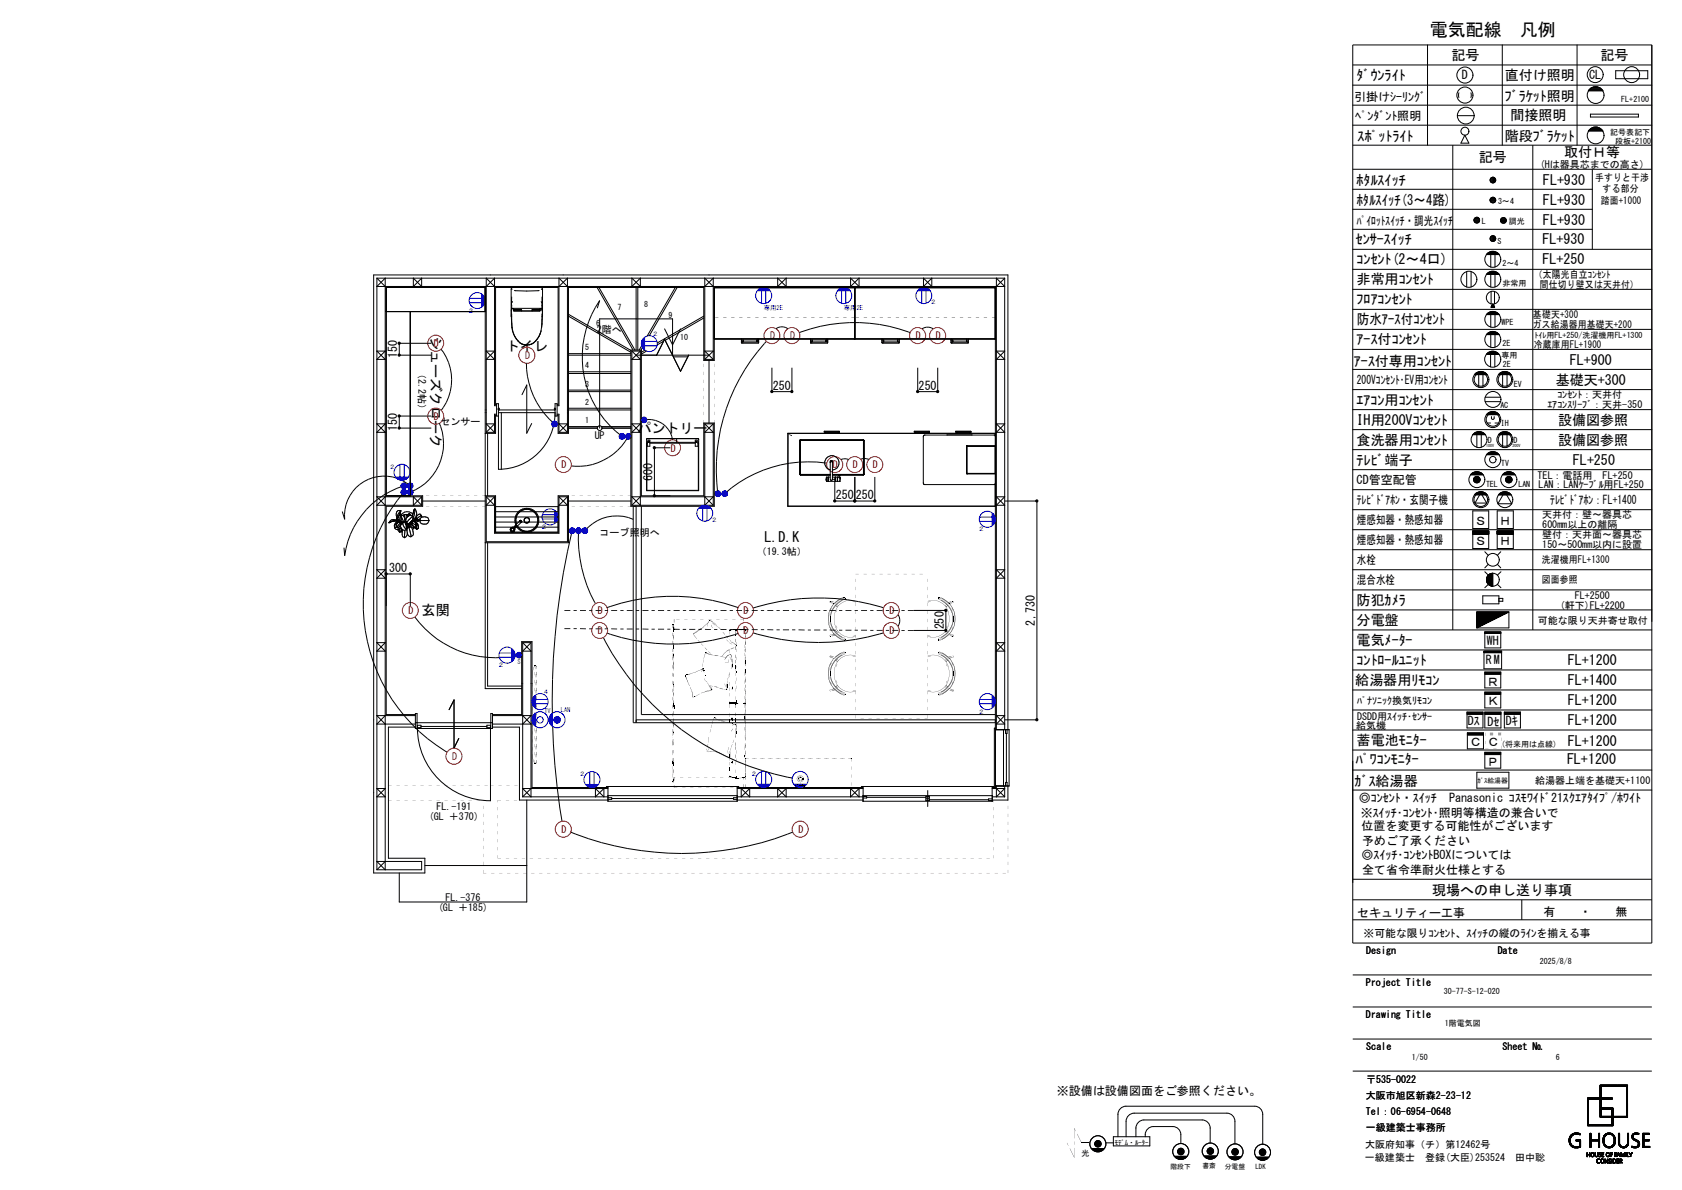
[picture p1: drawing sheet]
<svg xmlns="http://www.w3.org/2000/svg" width="420mm" height="297mm" viewBox="0 0 420 297" stroke-linecap="round" stroke-linejoin="round" font-family="sans-serif">
<defs><g id="words">
<text font-size="4.5" x="357" y="8.9">電気配線　凡例</text>
<g font-size="3.5">
<text x="362.4" y="15">記号</text>
<text x="399.6" y="15">記号</text>
<text x="338.8" y="20">ﾀﾞｳﾝﾗｲﾄ</text>
<text x="375.7" y="20">直付け照明</text>
<text x="375.8" y="25.2">ﾌﾞﾗｹｯﾄ照明</text>
<text x="377.1" y="29.8">間接照明</text>
<text x="339" y="35.3">ｽﾎﾟｯﾄﾗｲﾄ</text>
<text x="375.8" y="35.1">階段ﾌﾞﾗｹｯﾄ</text>
<text x="369.2" y="40.5">記号</text>
<text x="390.6" y="39.3">取付Ｈ等</text>
<text x="338.8" y="46.2">ﾎﾀﾙｽｲｯﾁ</text>
<text x="385.3" y="46.2">FL+930</text>
<text x="338.8" y="51.2">ﾎﾀﾙｽｲｯﾁ(3～4路)</text>
<text x="385.3" y="51.2">FL+930</text>
<text x="385.3" y="56.2">FL+930</text>
<text x="338.5" y="60.9">ｾﾝｻｰｽｲｯﾁ</text>
<text x="338.8" y="66">ｺﾝｾﾝﾄ(2～4口)</text>
<text x="385.1" y="65.8">FL+250</text>
<text x="385.1" y="60.8">FL+930</text>
<text x="338.8" y="71">非常用ｺﾝｾﾝﾄ</text>
<text x="338.8" y="76">ﾌﾛｱｺﾝｾﾝﾄ</text>
<text x="107.6" y="83.8" transform="rotate(90 107.6 83.8)">シューズクローク</text>
<text x="338.8" y="81">防水ｱｰｽ付ｺﾝｾﾝﾄ</text>
<text x="126.3" y="87.6">トイレ</text>
<text x="338.8" y="86">ｱｰｽ付ｺﾝｾﾝﾄ</text>
<text x="338.1" y="91.2">ｱｰｽ付専用ｺﾝｾﾝﾄ</text>
<text x="388.5" y="96">基礎天+300</text>
<text x="392" y="91">FL+900</text>
<text x="338.8" y="101">ｴｱｺﾝ用ｺﾝｾﾝﾄ</text>
<text x="338.8" y="106">IH用200Vｺﾝｾﾝﾄ</text>
<text x="389" y="106.1">設備図参照</text>
<text x="159.2" y="108.1">パントリー</text>
<text x="338.8" y="111">食洗器用ｺﾝｾﾝﾄ</text>
<text x="389" y="111.1">設備図参照</text>
<text x="338.8" y="116">ﾃﾚﾋﾞ端子</text>
<text x="392.8" y="116">FL+250</text>
<text x="190.9" y="135.4">L.D.K</text>
<text x="105.3" y="153.6">玄関</text>
<text x="338.8" y="151">防犯ｶﾒﾗ</text>
<text x="338.8" y="156">分電盤</text>
<text x="338.8" y="161">電気ﾒｰﾀｰ</text>
<text x="338.8" y="166">ｺﾝﾄﾛｰﾙﾕﾆｯﾄ</text>
<text x="391.5" y="166">FL+1200</text>
<text x="338.4" y="170.9">給湯器用ﾘﾓｺﾝ</text>
<text x="391.5" y="171">FL+1400</text>
<text x="391.5" y="176">FL+1200</text>
<text x="338.8" y="186">蓄電池ﾓﾆﾀｰ</text>
<text x="391.5" y="181">FL+1200</text>
<text x="338.5" y="190.7">ﾊﾟﾜｺﾝﾓﾆﾀｰ</text>
<text x="391.3" y="190.7">FL+1200</text>
<text x="391.5" y="186.1">FL+1200</text>
<text x="338.2" y="196.2">ｶﾞｽ給湯器</text>
<text x="357.6" y="223.3">現場への申し送り事項</text>
</g>
<g font-size="3">
<text x="365" y="19.8">D</text>
<text x="396.8" y="19.7">CL</text>
<text x="338.1" y="25.1">引掛けｼｰﾘﾝｸﾞ</text>
<text x="338.4" y="29.9">ﾍﾟﾝﾀﾞﾝﾄ照明</text>
<text x="338.8" y="56.1">ﾊﾟｲﾛｯﾄｽｲｯﾁ・調光ｽｲｯﾁ</text>
<text x="99.2" y="89.4" transform="rotate(-90 99.2 89.4)">150</text>
<text x="338.8" y="95.8">200Vｺﾝｾﾝﾄ･EV用ｺﾝｾﾝﾄ</text>
<text x="193" y="97.3">250</text>
<text x="229.4" y="97.3">250</text>
<text x="99.2" y="107.6" transform="rotate(-90 99.2 107.6)">150</text>
<text x="162.9" y="120" transform="rotate(-90 162.9 120)">600</text>
<text x="208.7" y="124.6">250</text>
<text x="213.7" y="124.6">250</text>
<text x="338.8" y="120.8">CD管空配管</text>
<text x="338.8" y="125.8">ﾃﾚﾋﾞﾄﾞｱﾎﾝ・玄関子機</text>
<text x="387.1" y="125.8">ﾃﾚﾋﾞﾄﾞｱﾎﾝ：FL+1400</text>
<text x="338.8" y="130.8">煙感知器・熱感知器</text>
<text x="368.3" y="131">Ｓ</text>
<text x="374.4" y="131">Ｈ</text>
<text x="338.8" y="135.8">煙感知器・熱感知器</text>
<text x="368.3" y="136">Ｓ</text>
<text x="374.4" y="136">Ｈ</text>
<text x="97.2" y="142.8">300</text>
<text x="338.8" y="140.8">水栓</text>
<text x="338.8" y="145.8">混合水栓</text>
<text x="235.7" y="157.1" transform="rotate(-90 235.7 157.1)">250</text>
<text x="258.4" y="156.1" transform="rotate(-90 258.4 156.1)">2,730</text>
<text x="371.3" y="161">WH</text>
<text x="371" y="165.8">RM</text>
<text x="371.3" y="171.1">Ｒ</text>
<text x="371.3" y="176.1">Ｋ</text>
<text x="366.5" y="181.1">Dｽ</text>
<text x="371.4" y="181.1">Dｾ</text>
<text x="376" y="181">Dｷ</text>
<text x="366.9" y="186.3">Ｃ</text>
<text x="371.3" y="191.1">Ｐ</text>
<text x="371.3" y="186.3">Ｃ</text>
<text x="339.3" y="200.2">◎ｺﾝｾﾝﾄ・ｽｲｯﾁ　Panasonic ｺｽﾓﾜｲﾄﾞ21ｽｸｴｱﾀｲﾌﾟ/ﾎﾜｲﾄ</text>
<text x="339.8" y="203.9">※ｽｲｯﾁ･ｺﾝｾﾝﾄ･照明等構造の兼合いで</text>
<text x="339.9" y="207.3">位置を変更する可能性がございます</text>
<text x="339.9" y="214.5">◎ｽｲｯﾁ･ｺﾝｾﾝﾄBOXについては</text>
<text x="340.1" y="210.9">予めご了承ください</text>
<text x="340.1" y="218.1">全て省令準耐火仕様とする</text>
<text x="338.9" y="228.8">セキュリティー工事</text>
<text x="385.4" y="228.6">有　　・　　無</text>
<text x="263.9" y="273.3">※設備は設備図面をご参照ください。</text>
</g>
<text font-size="2.7" x="340.5" y="233.8">※可能な限りｺﾝｾﾝﾄ、ｽｲｯﾁの縦のﾗｲﾝを揃える事</text>
<g font-size="2.5">
<text x="384.5" y="41.9">(Hは器具芯までの高さ)</text>
<text x="398.3" y="45.1">手すりと干渉</text>
<text x="400.2" y="47.9">する部分</text>
<text x="399.8" y="50.8">踏面+1000</text>
<text x="383" y="69.5">（太陽光自立ｺﾝｾﾝﾄ</text>
<text x="384.5" y="71.8">間仕切り壁又は天井付）</text>
<text x="149.1" y="83.2">2</text>
<text x="150.3" y="83.2">階へ</text>
<text x="382.7" y="81.8">ガス給湯器用基礎天+200</text>
<text x="382.8" y="79.4">基礎天+300</text>
<text x="383" y="86.9">冷蔵庫用FL+1900</text>
<text x="104.5" y="92.2" transform="rotate(90 104.5 92.2)">（2.2帖）</text>
<text x="386.4" y="101.9">ｴｱｺﾝｽﾘｰﾌﾞ：天井-350</text>
<text x="388.9" y="99.4">ｺﾝｾﾝﾄ：天井付</text>
<text x="110" y="106.1">センサー</text>
<text x="148.5" y="109.6">UP</text>
<text x="383.9" y="119.5">TEL：電話用　FL+250</text>
<text x="384.2" y="121.8">LAN：LANｹｰﾌﾞﾙ用FL+250</text>
<text x="385.1" y="129.4">天井付：壁～器具芯</text>
<text x="385.1" y="131.9">600mm以上の離隔</text>
<text x="149.7" y="133.8">コーブ照明へ</text>
<text x="385.1" y="136.9">150～500mm以内に設置</text>
<text x="385.1" y="134.4">壁付：天井面～器具芯</text>
<text x="189" y="138.6">（19.3帖）</text>
<text x="382.7" y="140.6">洗濯機用FL+1300</text>
<text x="382.7" y="145.6">図面参照</text>
<text x="393.2" y="149.4">FL+2500</text>
<text x="384" y="155.8">可能な限り天井寄せ取付</text>
<text x="389.5" y="151.9">(軒下)FL+2200</text>
<text x="338.9" y="179.6">DSDD用ｽｲｯﾁ･ｾﾝｻｰ</text>
<text x="338.9" y="175.6">ﾊﾟﾅｿﾆｯｸ換気ﾘﾓｺﾝ</text>
<text x="338.7" y="181.9">給気機</text>
<text x="383.3" y="195.7">給湯器上端を基礎天+1100</text>
<text x="109" y="202.3">FL.-191</text>
<text x="107.1" y="204.8">(GL ＋370)</text>
<text x="109.4" y="227.5">(GL ＋185)</text>
<text x="111.3" y="225">FL.-376</text>
<text x="341.1" y="238.1">Design</text>
<text x="374" y="238.1">Date</text>
<text x="341.1" y="246.1">Project Title</text>
<text x="341.1" y="254.1">Drawing Title</text>
<text x="341.1" y="262.1">Scale</text>
<text x="375.2" y="262.1">Sheet №</text>
<text x="341" y="274.2">大阪市旭区新森2-23-12</text>
<text x="341.1" y="270.2">〒535-0022</text>
<text x="341.1" y="278.2">Tel：06-6954-0648</text>
<text x="340.9" y="286.6">大阪府知事（チ）第12462号</text>
<text x="341.1" y="282.2">一級建築士事務所</text>
<text x="340.8" y="289.8">一級建築士　登録(大臣)253524　田中聡</text>
</g>
<g font-size="2.5" fill="#f00">
<text x="108.3" y="86.6">D</text>
<text x="131.1" y="89.6">D</text>
<text x="192.3" y="84.7">D</text>
<text x="197.3" y="84.7">D</text>
<text x="228.7" y="84.7">D</text>
<text x="233.7" y="84.7">D</text>
<text x="108.3" y="104.8">D</text>
<text x="167.5" y="112.7">D</text>
<text x="140.2" y="116.9">D</text>
<text x="208" y="116.9">D</text>
<text x="213" y="116.9">D</text>
<text x="218" y="116.9">D</text>
<text x="102" y="153.2">D</text>
<text x="149.3" y="153.2">D</text>
<text x="185.7" y="153.2">D</text>
<text x="222.1" y="153.2">D</text>
<text x="149.3" y="158.3">D</text>
<text x="185.7" y="158.3">D</text>
<text x="222.1" y="158.3">D</text>
<text x="112.9" y="189.7">D</text>
<text x="140.2" y="207.9">D</text>
<text x="199.3" y="207.9">D</text>
</g>
<g font-size="2">
<text x="404.8" y="25.6">FL+2100</text>
<text x="402.1" y="33.7">記号表記下</text>
<text x="403.3" y="35.9">段板+2100</text>
<text x="374.1" y="50.9">3～4</text>
<text x="370" y="55.9">L</text>
<text x="376.8" y="55.8">調光</text>
<text x="373.9" y="60.9">S</text>
<text x="375.2" y="71.3">非常用</text>
<text x="375.2" y="66.3">2～4</text>
<text x="154.2" y="77.4">7</text>
<text x="160.8" y="76.7">8</text>
<text x="148.8" y="81.3">6</text>
<text x="166.9" y="79.4">9</text>
<text x="374.9" y="81.2">WPE</text>
<text x="146.1" y="87.4">5</text>
<text x="169.8" y="84.8">10</text>
<text x="374.9" y="89.3">専用</text>
<text x="375.2" y="86.3">2E</text>
<text x="383.2" y="84.3">ﾄｲﾚ用FL+250/洗濯機用FL+1300</text>
<text x="146.1" y="91.9">4</text>
<text x="375.2" y="91.7">2E</text>
<text x="146.1" y="101">2</text>
<text x="146.1" y="96.5">3</text>
<text x="374.6" y="101.7">AC</text>
<text x="378" y="96.6">EV</text>
<text x="146.1" y="105.6">1</text>
<text x="374.8" y="106.3">IH</text>
<text x="371.5" y="110.4">D</text>
<text x="378" y="110.4">D</text>
<text x="374.8" y="116.4">TV</text>
<text x="371.1" y="121.6">TEL</text>
<text x="379.1" y="121.6">LAN</text>
<text x="374.8" y="186.6">(将来用は点線)</text>
<text x="384.5" y="240.7">2025/8/8</text>
<text x="360.5" y="248.1">30-77-S-12-020</text>
<text x="360.8" y="256.2">1階電気図</text>
<text x="352.5" y="264.7">1/50</text>
<text x="388.5" y="264.7">6</text>
<text x="270.1" y="288.5">光</text>
</g>
<g font-size="1.7">
<text x="368.9" y="195.3">ｶﾞｽ給湯器</text>
<text x="278.3" y="285.8">ﾓﾃﾞﾑ・ﾙｰﾀｰ</text>
<text x="292.3" y="291.7">階段下</text>
<text x="300.2" y="291.6">書斎</text>
<text x="305.8" y="291.8">分電盤</text>
<text x="313.5" y="291.9">LDK</text>
</g>
<g font-size="1.6" fill="#00f">
<text x="190.7" y="77.5">専用2E</text>
<text x="210.7" y="77.5">専用</text>
<text x="213.9" y="77.5">2E</text>
<text x="232.3" y="75.9">２</text>
<text x="116.8" y="78">２</text>
<text x="162.9" y="83.9">２</text>
<text x="97.2" y="117">２</text>
<text x="177.6" y="130.2">２</text>
<text x="135" y="132">２</text>
<text x="244.2" y="132.6">２</text>
<text x="124.3" y="166.5">２</text>
<text x="129.2" y="165.8">S</text>
<text x="135.6" y="173.3">４</text>
<text x="135.9" y="177.8">TV</text>
<text x="140" y="177.6">LAN</text>
<text x="244.2" y="178.1">２</text>
<text x="144.6" y="193.7">２</text>
<text x="187.5" y="193.6">２</text>
</g>
<g font-size="1">
<text x="371.1" y="111.7">100V</text>
<text x="377.7" y="111.5">200V</text>
</g>
</g></defs>
<path d="M0 0h419.9v297h-419.9z" fill="none" stroke="#fff" stroke-width=".25"/>
<g fill="none" stroke="#000" stroke-width=".25">
<path d="M337.8 11.2h74.7v224.2h-74.7zM337.8 16.2h74.7M356.4 11.2v25M375.1 11.2v25M393.8 11.2v25M403.4 17.7h8v1.9h-8zM337.8 21.3h74.7M337.8 26.2h74.7M337.8 31.2h74.7M337.8 36.2h74.7M362.8 36.2v121M363.9 28.9h4.2"/>
<path d="M364.3 23.2v1.1M365.8 33.7l1 2h-2zM367.3 23.2v1.1M382.7 36.2v121M396.6 22.7h3.7a2.11 2.11 0 0 0-3.7 0M396.6 32.7h3.7M396.6 32.8a2.11 2.11 0 0 1 3.7 0M396.7 22.6h3.4M396.7 32.6h3.4M396.8 22.4h3.2M396.8 32.5h3.2M396.9 22.3h3"/>
<path d="M396.9 32.3h3M397.1 22.1h2.7M397.1 32.2h2.7M397.1 28.5h12v.7h-12zM397.3 22h2.3M397.3 32h2.3M397.5 21.8h1.8M397.5 31.9h1.8M397.9 21.7h1M397.9 31.7h1M337.8 42.2h74.7M337.8 47.2h59.8"/>
<path d="M337.8 52.2h59.8M337.8 57.2h59.8M368 54.9h1.4M368.1 55.1h1.3M368.1 54.8h1.3M368.1 55.2h1.3M368.1 54.7h1.3M368.2 55.4h1.1M368.2 54.5h1.1M368.3 55.5h.9M368.3 54.4h.9M372.1 49.8h1.3"/>
<path d="M372.1 50h1.4M372.1 50.1h1.3M372.1 49.7h1.3M372.1 50.2h1.3M372.2 49.5h1.1M372.2 50.4h1.1M372.2 44.5v.9M372.2 59.1v.8M372.3 49.4h.9M372.3 50.5h.9M372.3 44.4v1.1M372.3 59v1.1"/>
<path d="M372.5 44.3v1.3M372.5 58.9v1.3M372.6 44.3v1.3M372.6 58.8v1.4M372.7 44.2v1.4M372.7 58.8v1.4M372.9 44.3v1.3M372.9 58.8v1.4M373 44.3v1.3M373 58.9v1.3M373.2 44.4v1.1M373.2 59v1.1"/>
<path d="M373.3 44.5v.9M373.3 59.1v.8M374.7 55h1.4M374.7 55.2h1.4M374.7 54.9h1.4M374.7 55.3h1.3M374.7 54.7h1.3M374.8 55.4h1.2M374.8 54.6h1.2M374.9 55.6h.9M374.9 54.4h.9M397.6 42.2v20"/>
<path d="M94.1 69.4h156.8M94.1 69.4v147.7M94.1 69.4l2.1 2.1M96.4 77.8h24.8M96.5 71.8v6M102.4 77.8v45.9M103.2 69.4v2.1l2.1-2.1v2.1zM121.4 71.5l2.1-2.1v31.9h.5M123.5 71.5l-2.1-2.1v38.5M127.6 78.9a11.5 11.5 0 0 0 .6 4.5l.4 .6M127.7 77.1v.2M127.7 77.4v.2"/>
<path d="M127.7 77h.5M127.7 77.1v.3M127.8 76.9h7.5M127.8 77l-.1 .1M127.8 76.1v1.3M127.8 78.4l.1 3.3 .4 1.7M127.8 74.1l-.1 2M127.8 72.2v.1M128 75.3l-.2 .2M128 71.8l-.4 .4 .1 6.8M128.2 77l.1 .6h6.5v-.3h-1.9M128.2 77v.6"/>
<path d="M128.3 77.4h1.8M128.3 77.3h1.9M128.3 77.6h6.5M128.4 72.5l3.1 .1 3.1-.1M130.2 77.3l.1 .3M130.2 77.3v.3M132.9 77.3l-.1 .3M132.9 77.3v.3M133 77.4h1.8M134.9 77l.5 .1v.5M134.9 77v.6M134.9 77l-.1 .6"/>
<path d="M135 71.8l.5 .4v6.7l-.3 2.8a5.6 5.6 0 0 1-1 2.9M135.1 75.3l.2 .2M135.3 72.2l-.1 .1M135.3 76.1v.8M135.3 79.8v1.1M135.3 74.1v2M135.3 76.9v.5M135.3 78.4v1.4M135.4 77.4v1.6M139.6 71.5l2.1-2.1v38.5M141.7 71.5l-2.1-2.1v31.9h-.5M141.9 78.9l15.6 9"/>
<path d="M141.9 78.4l15.6 9.1M149.1 71.8l9 15.6M149.1 76.9l.6-1.9a24.7 24.7 0 0 0 5.1 33.5M149.6 71.8l8.9 15.6M157.8 69.4v2.1l2.1-2.1v2.1zM158.8 71.8v15.6M159.3 71.8v15.6M168.6 71.8l-7 12M169.1 71.8l-7 12M175.7 78.9l-11.6 6.7M175.7 79.4l-9.6 5.6M176 71.5l2.1-2.1v20.3"/>
<path d="M178.1 71.5l-2.1-2.1v20.3M178.4 71.8h34.9M178.4 71.8h35l-.1 12.8M178.4 71.9v12.7h35M178.4 71.8h.1M194.2 69.4v2.1l2.1-2.1v2.1zM212.4 69.4v2.1l2.1-2.1v2.1zM213.3 71.8h.1M213.4 71.8h.1M213.4 71.8h35.1M213.4 71.9h.1M213.5 71.9v12.7h35"/>
<path d="M213.5 71.8h.1M230.6 69.4v2.1l2.1-2.1v2.1zM248.5 71.8h.1M248.5 71.8h-35M248.5 71.9h.1M250.9 69.4v112.7M250.9 69.4l-2.1 2.1M337.8 62.2h74.7M337.8 77.2h74.7M337.8 72.2h74.7M337.8 67.2h74.7M366.2 67.8v3.8"/>
<path d="M367.3 67.8v3.8M371.1 63.5h3.3M371.1 78.5h3.3M371.1 68.5h3.3M371.2 63.5h3.1M371.2 78.5h3.1M371.3 63.4h3M371.3 78.4h3M371.3 68.4h3M371.3 63.4h2.9M371.3 78.4h2.9M371.3 63.3h2.8"/>
<path d="M371.3 78.3h2.8M371.3 68.3h2.8M371.4 63.2h2.7M371.4 78.2h2.7M371.4 68.2h2.7M371.5 63.2h2.5M371.5 68.2h2.5M371.6 63.1h2.3M371.6 78.1h2.3M371.6 68.1h2.3M371.6 63h2.2M371.8 63h2"/>
<path d="M371.8 78h2M371.8 67.9h2M371.9 62.9h1.7M371.9 77.9h1.7M372 62.9h1.5M372 67.9h1.5M372.2 62.8h1.1M372.2 77.8h1.1M372.2 67.8h1.1M372.2 63.5v3.2M372.2 68.5v3.1M372.2 78.5v3.2"/>
<path d="M372.3 72.8v3.1M372.4 76.6v.1M372.4 62.7h.7M372.4 67.7h.7M372.4 76.4v.3M372.5 76.3v.4M372.6 76.2v.5M372.6 76.1v.6M372.7 76v.7M372.7 75.9v.8M372.7 75.9l.5 .8h-.9zM372.8 75.9v.8"/>
<path d="M372.8 76v.7M372.9 76.2v.5M373 76.2v.5M373 76.4v.3M373.1 76.5v.2M373.2 72.8v3.1M373.2 76.6v.1M373.3 63.5v3.2M373.3 68.5v3.1M373.3 78.5v3.2M94.1 87.6h2.1l-2.1 2.1h2.1zM107.7 85.7h-8v2.9h8"/>
<path d="M110.1 87.2a12.4 12.4 0 0 1 .1 15.2M121.4 87.6h2.1l-2.1 2.1h2.1zM128.5 84l.4 .6M128.9 84.6a2.97 2.97 0 0 0 4.4 1M129.8 85.6l.5 .3M130.3 98.5l1.2-2.4v12l1.3-2.4M131.4 90.7a19.7 19.7 0 0 0 6.5 14.6M133.3 85.6a3.1 3.1 0 0 1-2.4 .4M133.8 85.1l-.5 .5M135.1 82.6a5.5 5.5 0 0 1-1.8 3M141.9 93.2h15.6M141.9 92.8h15.6"/>
<path d="M141.9 88.6h15.6M141.9 97.7h15.6M141.9 97.4h15.6M141.9 88.3h15.6M157.8 87.6h2.1M157.8 87.6v38.5M157.8 87.6l2.1 2.1h-2.1l2.1-2.1M158.8 88.6h18.2M159.9 87.6v38.5l-2.1-2.1h20.3l-2.1 2.1h2.1M160.2 86.3l-.6 1.1M160.4 86.7l-.3 .7M161 87.4l-.9 .5"/>
<path d="M161.4 87.6l-1.3 .8M164 88.6l1.9-3.9 4 8 2.1-4.1M165.7 85.2l-1.6 .9M165.9 82.1l2 4 2-4M167.9 88.6v-9h-18.2v27.2M168.1 89.1h3.6M176 89.7l2.1-2.1h-2.1l2.1 2.1M176 89.7h2.1M177 90v15.6M178.4 84.5h34.9M185.1 85.5h.1M185.2 84.6v1h4.2v-1"/>
<path d="M185.2 85.6h.1M185.5 84.6v.5M185.5 85.1h.1M185.5 85.1v.2l.1-.2M185.5 85.1v.1M185.6 85.1h3.4M189 85.1h.1M189 84.6l.1 .7-.1-.2M189.1 84.6v.6M189.4 85.6h.1M189.4 84.6v.9M191.3 85.2a47.1 47.1 0 0 0-12.1 37.3"/>
<path d="M192.7 91.8v5.9h5v-5.9M193.8 82a2.49 2.49 0 0 1 2.9 0M199.6 83a39.3 39.3 0 0 1 27.7 0M202.4 84.6v1h4.2v-.5M202.4 85.6h.1M202.8 85.1h3.4M202.8 84.6v.6M202.9 85.1l-.1 .1M206.2 85.1l.1 .2-.1-.2M206.3 84.6v.6M206.3 85l-.1 .1M206.7 84.6l-.1 .9"/>
<path d="M213.4 84.5h35.1M220.2 85.5h.1M220.3 84.6v1h4.2v-1M220.3 85.6h.1M220.6 85.2v.1M220.6 84.6v.5M220.6 85.1h.1M220.6 85.1v.1M220.7 85.1h3.4M224.1 85.1h.1M224.1 84.6l.1 .7-.1-.2M224.2 84.6v.6"/>
<path d="M224.5 84.6v.9M229.2 91.8v5.9h4.9v-5.9M230.2 82.1a2.49 2.49 0 0 1 2.8 0M237.5 84.6v1h4.2v-.5M237.5 85.6h.1M237.9 84.6v.6M237.9 85.1h.1M237.9 85.1h3.4M238 85.1l-.1 .1M241.3 85.1l.1 .2-.1-.2M241.4 84.6v.6M241.4 85l-.1 .1"/>
<path d="M241.8 84.6l-.1 .9M248.5 84.6h.1M248.8 87.6h2.1l-2.1 2.1h2.1zM337.8 82.2h74.7M337.8 87.2h74.7M337.8 97.2h74.7M337.8 92.2h74.7M368.2 93.5h3.1M368.3 93.3h2.9M368.4 93.2h2.7M368.6 93.1h2.3M368.8 93h2"/>
<path d="M368.9 92.9h1.7M369 92.9h1.5M369.2 92.8h1.1M369.2 93.5v3.1M369.4 92.8h.7M370.3 93.5v3.1M370.8 99.1h3.9M371.1 83.5h3.3M371.1 88.5h3.2M371.2 83.5h3.1M371.2 88.4h3.1M371.2 88.3h3"/>
<path d="M371.3 83.4h3M371.3 83.4h2.9M371.3 88.2h2.8M371.4 83.2h2.7M371.5 88.1h2.5M371.6 83.1h2.3M371.6 88h2.2M371.8 83h2M371.8 87.9h1.8M372 87.8h1.5M372 82.9h1.5M372.2 82.8h1.1"/>
<path d="M372.2 88.5v3.1M372.2 83.5v3.2M372.4 87.7h.6M373.3 88.5v3.1M373.3 83.5v3.2M374.1 93.5h3.3M374.2 93.5h3.1M374.3 93.3h2.9M374.4 93.2h2.7M374.6 93.1h2.3M374.7 93h2.1M374.9 92.9h1.7"/>
<path d="M375 92.9h1.5M375.2 92.8h1.1M375.2 93.5v3.1M375.4 92.8h.7M376.3 93.5v3.1M94.1 105.8h2.1l-2.1 2.1h2.1zM99 119.3a9.9 9.9 0 0 0-12.9 10.3l-.6-1.9M100.4 119.9l1.5 .9M107.7 103.8h-8v3h8M109.7 105.6a12.9 12.9 0 0 1-6.7 17M121.4 107.9h2.1M121.4 107.9l2.1-2.1h-2.1l2.1 2.1"/>
<path d="M121.8 108.2v15.5M124 103.6h-.3v4.6h-2.5M124 101h-.3v-29.2h15.7v29.2h-.3M124 103.4h-.5v4.5M124.5 103h14.1a14.1 14.1 0 0 1-14.1 14.1v-16.3h-.5v3h.5M124.5 102.3h14.1M124.5 101.9h.2v.4M125.2 103v14.1M138.6 101.9h-.2v.4M138.6 100.8h.5v3h-.5v-1.6h.1zM139.1 103.6h.3v4.6h2.5v-36.4h33.8v18.2h2.7v-18.2h70.1v124.8h-.8v3.4h-32.2v-3.4h-31.4v3.4h-32.3v-3.4h-3.6M139.1 103.4h.5v4.5"/>
<path d="M139.6 107.9h2.1M139.6 107.9l2.1-2.1h-2.1l2.1 2.1M141.9 106.8h7.2M141.9 106.5h7.4M141.9 102.3h15.6M141.9 101.9h15.6M150.2 106.5h7.3M150.3 106.8h7.2M156.5 109.5a14.4 14.4 0 0 1-13.9 6.8M157.5 109.1v17.3h17.5M157.8 105.8h2.1l-2.1 2.1h2.1zM160.1 105v18.7h15.6v-18.1h2.7v20.8h-1.4"/>
<path d="M160.1 104.6v-17.2h-2.6v21.3M161.5 104.7a5.9 5.9 0 0 1 6.4 5.1M161.5 110.6v11.9M161.6 110.4h-.1l.1-.9h12.7l.2 .1v.8h-.2M161.6 110.6h-.1v11.8M162.3 110.4v1h-.7v-1.2l.3-.3h.4v.3h-.4v.2h12.1v-.2h-.4v-.3h.4l.3 .3v1.2h-.7v-1M162.3 110.6h11.3M167.4 111.8h-4v11.9M169 109.5v.9M174.3 110.6h.2v11.8M174.4 110.6v11.9M176 105.8l2.1 2.1h-2.1l2.1-2.1"/>
<path d="M176 105.8v20.3M176 105.8h2.1M178.1 105.8v20.3M196.8 108.2l-.1 18.1M196.9 108.3h.1M197.2 108.5h.1M197.5 108.7h.1M197.6 108.7h.1M199.7 109.9v8.5M199.7 118.4h.1M199.8 118.4l7.5 .1M199.8 118.5h7.5"/>
<path d="M199.8 109.9h15.9M199.8 109.9h-.1M199.8 118.4l.1 .1M199.8 118.5h.1M199.8 109.9v8.5M199.8 118.4h.1M199.9 118.4v.1M199.9 109.9h-.1M199.9 118.4h.1M199.9 109.8l-.1 .1M199.9 109.9h.1M206.3 119.5l.1 .6"/>
<path d="M206.4 119.1h.9M206.4 119.1l-.1 .3M206.4 119.1v1M206.5 115.6a31.3 31.3 0 0 0-25 7.2M206.8 119.3h.1M206.8 120h.1M206.8 119.1v1M207.3 118.4h-7.5M207.3 117.3a1.8 1.8 0 0 1-1-2.9 1.8 1.8 0 0 1 3 .2 1.8 1.8 0 0 1-1.4 2.7M207.4 115l-.1 4.6 .2 .3h.2l.2-.2v-4.4l-.4-.1-.2 .2M207.4 115h.4M207.8 115l.1 .4"/>
<path d="M207.9 119.6h.7M207.9 119.1h1.2v1M208.4 119v6.1h10v-6.1M208.6 119.1v1M209.3 107.9v.3M209.4 107.9h-3.4v.3M209.5 118.6h.1M209.5 118.6h.2M209.5 119.1h-.4v1M209.5 118.5v.8M209.5 107.7h.1M209.6 107.7v.5"/>
<path d="M209.6 107.7h-3.8v.5M209.6 118.5l.1 .1M209.7 119.1h.1M209.7 118.6v.7M209.7 119.1v1h-3.3M209.7 119.1l.1 .6M210 114.7l.6-.2 1.3 .2M213.4 119v6.1M214.9 114.6l.7-.2 1.4 .2M215.5 109.9h.1M215.5 109.8l.1 .1M215.6 109.9h-15.7"/>
<path d="M215.6 109.9l-.1 8.6M215.6 118.4h.1M215.6 118.4h-7.7M215.6 109.9l.1 8.5M215.6 109.9h-15.8M215.6 109.9h.1M215.7 118.4l-7.8 .1M215.7 109.9l-.1 8.5M215.7 118.3l-.1 .1M228.3 108.2v-.5h3.8v.5M228.5 108.2v-.3h3.4v.3M232 107.7h.1"/>
<path d="M236.5 108.5v.1M238.6 108.2v-.5h3.8v.5M238.9 107.9v.3l-.1-.3h3.4v.3M241.3 111.3v6.9h7.2M241.3 111.4h.1M241.3 111.3h.1M241.3 118.2h.1M241.3 118.1v.1M241.4 118.1l-.1 .1M241.4 111.3l-.1 .2M241.5 111.4l.1 6.8M241.5 111.3h.1"/>
<path d="M241.5 111.3h-.1M241.5 111.3h7M242.7 108.5v.1M248.5 111.4h.1M248.5 111.3v.1M248.5 111.3h-7.1v6.9h7.1M248.5 108.2h-51.8v18.1M248.5 108.9l-.1-.3h-17.5l-.4 .3 .2 12h17.7l.1-.3M248.8 105.8h2.1l-2.1 2.1h2.1zM337.8 102.2h74.7M337.8 117.2h74.7M337.8 112.2h74.7"/>
<path d="M337.8 107.2h74.7M367.2 118.5h3.2M367.2 118.4h3.1M367.3 118.4h2.9M367.4 118.3h2.8M367.4 118.2h2.7M367.5 118.2h2.5M367.6 118.1h2.4M367.7 118h2.2M367.7 108.5h3.2M367.7 118h2M367.9 117.9h1.8"/>
<path d="M367.9 108.3h2.9M368 119.9h1.5M368 119.8h1.5M368 119.8h1.6M368 119.7h1.6M368 119.6h1.5M368 119.5h1.5M368 117.9h1.5M368 119.4h1.5M368 108.2h2.7M368 108.2h2.6M368.1 119.3h1.3"/>
<path d="M368.1 119.2h1.3M368.1 108.1h2.4M368.2 117.8h1.2M368.2 119.2h1.1M368.2 108h2.2M368.3 119.1h1M368.3 108h2M368.3 119h.9M368.4 117.7h.7M368.4 107.9h1.8M368.5 119h.6M368.6 107.9h1.5"/>
<path d="M368.7 107.8h1.2M368.8 108.5v3.1M369 107.7h.7M369.9 108.5v3.1M370.8 100.2h3.9M371.1 113.5h3.3M371.1 103.5h3.3M371.2 113.5h3.1M371.2 103.5h3.1M371.3 113.3h2.9M371.3 105.6h.9M371.3 103.3h2.9"/>
<path d="M371.4 113.2h2.7M371.4 103.2h2.7M371.5 113.2h2.5M371.6 113.1h2.3M371.6 103.1h2.3M371.6 113h2.2M371.6 103h2.2M371.7 103h2.1M371.8 113h2M371.9 112.9h1.7M371.9 102.9h1.7M372 112.9h1.5"/>
<path d="M372 102.9h1.5M372.2 112.8h1.1M372.2 102.8h1.1M372.4 104l.1 .5 .2 .2 .3-.2 .1-.5M372.4 112.7h.7M372.4 102.7h.7M373.3 105.6h.9M374.1 108.5h3.3M374.2 108.5h3.1M374.3 108.3h2.9M374.4 108.2h2.7M374.5 108.2h2.5"/>
<path d="M374.6 108.1h2.3M374.6 108h2.3M374.7 108h2.1M374.9 107.9h1.7M375 107.9h1.5M375.2 118.5h3.1M375.2 107.8h1.1M375.2 108.5v3.1M375.2 118.4h3.1M375.3 118.4h2.9M375.4 118.3h2.8M375.4 118.2h2.7"/>
<path d="M375.4 107.7h.7M375.5 118.2h2.5M375.6 118.1h2.4M375.7 118.1h2.2M375.8 118h1.9M375.9 117.9h1.8M376 119.9h1.5M376 119.8h1.5M376 119.6h1.5M376 119.5h1.5M376 120h1.5M376 119.7h1.5"/>
<path d="M376 117.9h1.5M376 119.4h1.5M376.1 119.3h1.3M376.1 119.2h1.3M376.2 117.8h1.1M376.2 119.2h1.1M376.3 119.1h.9M376.3 108.5v3.1M376.3 119h.8M376.4 117.7h.7M376.5 119h.6M96.2 124l-2.1 2.1h11.2"/>
<path d="M97.1 130.5h.1M97.2 130.4l-.1 .1M97.3 130.4l-.1 .1M97.5 130.3l-.3 .2M97.5 130.3l-.2 .1M97.8 130.2l-.3 .1M97.8 130.2l-.5 .2M98.4 130h.7M98.6 130l-.8 .2M98.7 129.8a1.21 1.21 0 0 0-1.6 .7M98.7 129.8l.4 .2M98.7 129.8l.2 .1"/>
<path d="M99 129.6l.1 .1M99 129.6h.2M99.1 129.5v.1M99.1 129.5l-.1 .1M99.1 129.7l.2 .1M99.1 130.1l.3 .1M99.1 130v.1M99.1 130l-.5-.1-1.1 .4M99.1 129.2v.5M99.1 129.6h-.1M99.1 129.5l.1 .2M99.1 129.6h.1"/>
<path d="M99.1 130l.3 .1M99.1 129.2h.1M99.2 129.6l.1-.2-.1 .3M99.2 129.7l.1 .1M99.2 129.6v.1M99.3 129.8l.3 .3-.5-.1M99.3 129.5l.2 .4M99.3 129.6l.4 .4M99.3 129.7l.2 .1M99.4 132.1l.4 .7M99.4 130.4l.3-.1 .3 .3M99.4 130.4a.9 .9 0 0 0-.3 1.3"/>
<path d="M99.4 130.4a.9 .9 0 0 0-.9 .8 .9 .9 0 0 0 .6 1M99.4 132.1l-.3 .1M99.4 130.2h.3M99.5 129.9l.2 .3M99.5 130.2l.2 .1M99.5 129.9l.3 .3M99.6 130.2l.2 .1M99.6 128.8l.3 1.2M99.6 132.1l-.5 .1M99.6 132.1h-.2M99.6 130h.1M99.6 130.2v.1"/>
<path d="M99.6 128.7l-.4 .9 .2 .4M99.7 130.3h.2M99.7 130l.7 .3M99.7 130h.1M99.7 130l.3 .2M99.7 130l.5 .2M99.7 131.5l-.3 .3-.3-.1M99.7 128.7l-.2 .2M99.7 128.5l.2 .1M99.7 130l.1 .1M99.7 131.4v.1M99.7 130l.5 .1"/>
<path d="M99.7 130.3l-.6 .2a1.08 1.08 0 0 0-.5 1.3l.5-.3M99.8 130.1h.1M99.8 130.2l.1 .1M99.8 128.4l-.2 .3M99.8 128.2l.3 .2M99.8 132v.8M99.9 128.1l-.1 .4M99.9 130.3l.3 .1M99.9 128.1l-.2 .6M99.9 130.1v.1M99.9 130.1h.1M99.9 130.2h.1"/>
<path d="M99.9 128.5l.2 .2M99.9 128.6l.3 .8-.2 .7M100 128.5l-.1 .1M100 128.5h.1M100 130.5v.1M100 130.6v.4l-.3 .5M100 130.2h-.1M100 130.2l.1 .1M100 130.6v.1M100 127.5h.1M100 130.6l-.9 1.1M100 127.5a.86 .86 0 0 0-1 .2 .86 .86 0 0 0 0 1.1l.1 .4"/>
<path d="M100 127.5v.1M100 130.2l.2 .2M100 130v.1M100 127.5l-.1 .2a2.5 2.5 0 0 0-.8 1.8M100 127.6l-.1 .5M100 127.6l-.1 .2M100.1 130.3h.1M100.1 128.5h-.1M100.1 127.5v.1M100.1 128.3h.1M100.1 128.4v.1M100.1 130.2v.1"/>
<path d="M100.1 131l.1 .8M100.1 131l-.1 .1M100.1 127.6l-.2 .5M100.1 130.1l.1 .1M100.1 128.4h.1M100.1 128.4l.1 .1M100.1 128.7h.6l.4 1M100.1 132.7l-.3 .1M100.1 128.7l.7 1.5M100.1 132.7h.4M100.2 121.5a21.2 21.2 0 0 0-14.1 17.2l-.2-2M100.2 130.1l.5 .2"/>
<path d="M100.2 130.2v.1M100.2 130.3h.1M100.2 131.8l-.6 .3M100.2 131.8l.3 .4M100.2 130.2l.4 .2M100.2 132.2l-.1 .5M100.2 130.4l-.2 .2M100.2 130.4l-.2 .1M100.2 130.4l.3 .3M100.2 132v.1zM100.2 132.1v.1M100.3 130.4v.1"/>
<path d="M100.3 130.5l.2 .1M100.3 130.3l-.1 .1M100.4 130.3l.2 .2M100.4 130.4l.1 .1M100.4 132.1l-.2 .2M100.4 123.4a43.3 43.3 0 0 0 11.2 64.3M100.4 130.3l.2 .1M100.4 130.3l-.3 .2M100.4 130.3h-.1M100.4 130.6v.1M100.5 130.5h.1M100.5 132.2a1.4 1.4 0 0 0 .5 2"/>
<path d="M100.5 130.6h.1M100.5 132.2l.6 .2 .4-.2M100.6 130.5l.3 1.1 .6 .6M100.6 130.4h.1M100.6 130.4v.1M101 128.4h.4M101 128.4l.2 1.4M101 128.4l-.4 .3M101.1 132.3l-.1 1.9M101.1 129.7l.4 .6M101.1 129.7h.1M101.2 129.8l.1 .6"/>
<path d="M101.2 129.9l-.2 .4M101.2 129.8l.3 .6M101.3 130.8l-.4-.7-.8 .9M101.3 130.8l.2 1.4M101.3 129.5l-.1 .3M101.3 130.9l.5 .1M101.3 129.6l-.1 .1M101.4 128.4h.5h-.3M101.4 128.4l.2 .7M101.4 130.2l.1 .1M101.4 130.2l.1 .2M101.5 132.1l.1 .1"/>
<path d="M101.5 131.4l.6 .2M101.5 130.4l-.2 .3zM101.5 130.4h.1M101.5 130.4l.1 .1M101.5 130.4l.2 .2M101.5 130.4l-.3 .1M101.6 130.5l-.3 .3M101.6 129.1v.1M101.6 128.5h-.2M101.6 128.4l-.2 .1M101.6 128.5h.3M101.6 130.8l.1 .1"/>
<path d="M101.6 130.8l.3 .1M101.6 130.8v.1M101.6 130.9h.3M101.6 129.1l-.3 .7v.3M101.7 130.9h.1M101.7 130.8v.1M101.7 131.9h-.2M101.7 130.8l-.1 .1M101.7 133l-.1 .6-.5 .6M101.7 131.5l.1 .2M101.8 131.7v.1M101.8 130.9l.1 .1"/>
<path d="M101.8 130.8l.1 .1M101.8 130.8h-.1M101.8 130.8h.1M101.8 130.7l.1 .1M101.8 130.9l.1 .4M101.8 128.9l-.2 .2M101.9 130.9v.1M101.9 130.9v.2M101.9 131l.5 .1M101.9 131.1l.2 .5M101.9 131l.2 .4M102 131.2l.1 .4"/>
<path d="M102.1 131.6l-.5 .4a1.9 1.9 0 0 0 .9 2l.2-.1M102.1 131.6h.1M102.1 131.6l.6 2.3M102.1 131.6l-.2 .1M102.1 131.6a.59 .59 0 0 1 .9 .4l.2 1.5-.5 .4M102.1 131.6h.2M102.2 130.6h.1M102.2 128.2l-.3 .2-.1 .5M102.2 128.2v.5M102.2 128.2l.5 .5M102.2 131.4l1.1 .2M102.2 130.8l.1 .1"/>
<path d="M102.3 130.9h.1M102.3 130.9l.1 .3-.3 .2M102.5 130.8h.1M102.5 130.8l-.1 .1M102.6 130.7l-.2 .2M102.7 130.9l-.1-.2 .4 .4M102.7 130.6l-.1 .1M102.7 130.5h.1M102.7 130.6l-.2 .2M102.7 130.5h.2M102.7 130.2v.4M102.7 130.4v.2"/>
<path d="M102.7 130.4l.2 .1M102.8 130.6h-.1M102.8 130.1l.1 .1M102.9 130.5l.9 .6M102.9 130.5h.1M102.9 130.6l.1 .5 .3 .3M102.9 130.6v.1M103 128.7v.2M103 128.7l-.1 .1M103 130.4l-.1 .2M103.1 128.3a1.9 1.9 0 0 0-3.1 .5l.1-.1M103.1 128.9a1.54 1.54 0 0 1-1.4 1.8l-.1-.2"/>
<path d="M103.1 128.9l-1.6 1.5M103.1 128.9l-.8-.2-.5 .2M103.2 129.8h1M103.3 130h.1M103.3 130l-.6 .2M103.3 129.9l-.5 .1M103.3 130l.2 .2-.4 .1-.2 .3M103.3 131.8v.1M103.3 131.8h.1M103.3 129.9v.1M103.3 129.9l.3 .4M103.3 130l-.6 .3 .3-.2"/>
<path d="M103.3 131.4v.2M103.3 131.4l.6 .5M103.3 130l-.6 .1M103.3 129.9l.2 .1M103.3 127.4l-.3 1.3M103.3 131.6l-.3 .6M103.4 127.3h.1M103.4 127.3l-.1 .1M103.4 129.9h.2M103.4 131.7l-.1 .1M103.4 129.9l.2 .2M103.5 130h.1"/>
<path d="M103.5 131.5l-.2 .3M103.5 129.9h-.1M103.5 129.8l.2 .5M103.5 129.8l.3 .4M103.5 129.9l.2 .4M103.5 129.8l.2 .2M103.5 129.9h.1M103.6 129.9h.6M103.6 129.8l.7 .1M103.6 129.8l-.2 .1M103.6 127l-.3 .4M103.6 130.1v.1"/>
<path d="M103.6 127a1.58 1.58 0 0 1-.2 2.4h-.3M103.6 127l-.2 1.7-.3 .6M103.6 127.1l-.2 .2M103.6 127l-.1 .2M103.6 130.3h.1M103.6 129.8l-.7 .2M103.7 130.2l-.1 .1M103.7 129.2v.2M103.7 129.4v.3M103.7 130.3l.1 .4M103.7 129.4l.1 .3M103.7 130.3l.1 .3"/>
<path d="M103.8 130.2l.2 .8v1.1M103.8 130.6l.1 1.3M103.8 130.3l.6 .8v.7M103.8 130.3l.6 .6 .1 .9M103.8 129.9l.1 .1M103.9 130l-.1 .2M103.9 130l-.1 .3M103.9 131.9l.1 .2M104 129.5l-.3 .3 .2-.2M104.1 129.4l-.1 .1M104.1 129.4l-.3 .3M104.1 129.4h.1"/>
<path d="M104.1 129.2v.2M104.1 132h.1M104.1 129.4a.48 .48 0 0 0 .8 .1M104.1 129.4l.1 .1M104.2 129.8l.7 .1M104.2 129.8l.2 .2M104.3 129.9l.1 .1M104.3 129.9v.1M104.3 132l-.3 .1M104.3 132h-.2M104.3 130h.1M104.4 130h.1"/>
<path d="M104.4 129.9h.5M104.4 131.8h.1M104.4 131.8l-.1 .2M104.5 131.8l-.2 .2M104.9 129.9h2.2M104.9 129.5h.1M104.9 129.9v.3M104.9 129.7v.2M105.1 129.2a1.3 1.3 0 0 1 2 .6v.2a1.15 1.15 0 0 1-1.2 .9 1.15 1.15 0 0 1-1-1zM105.2 128.6l.1 .2M105.2 128.6l-.3-.3-.7 .3-.2 .3 .1 .5M105.2 128.7h.1"/>
<path d="M105.2 128.6v.1M105.2 128.7l-1.1 .7M105.2 128.7l.1 .1M105.3 124h-11.2l2.1 2.1M105.3 124v2.1M105.3 124l-2.1 2.1v-2.1l2.1 2.1M105.3 128.8v.3M105.5 125.1h15.7M121.2 123.7h2.5v9.1h15.7v-9.1h2.5v11.8h-20.7M121.4 124h2.1M121.4 124l2.1 2.1h-2.1l2.1-2.1M121.4 124v11.2h20.3v-11.2"/>
<path d="M121.8 135.5v35.7h8.5M123.5 124v9.1h16.1v-9.1M123.7 130.3h15.7M123.7 129h15.7M123.7 131.6h15.7M123.7 126.4h15.7M123.7 127.7h15.7M127.6 131.8l-.2 .4 .4 .5M128 131.6l-.4 .2M128 131.6l.1 .1M128.2 132.7h-.4M128.5 132v.2"/>
<path d="M128.5 132.2l-.3 .5M128.8 131a3 3 0 0 1 2.9-4.2 3 3 0 0 1 2.4 4.5 3 3 0 0 1-5.1 .2M128.9 131.1h.1M128.9 131.1l-.7 .8M129 131.1l-.7 .8M129 131.2l-.1-.1-.7 .8M129 131.2l-.7 .8M129 131.2h.1M129.2 131.3l.6 .7M129.4 128.1l-.6 1.3v.9l.2 .5a2.78 2.78 0 0 1 3.3-3.7 2.78 2.78 0 0 1 1 4.9M129.8 132a2.73 2.73 0 0 0 3.5 0M129.8 127.8a2.73 2.73 0 0 1 3.8 .3 2.73 2.73 0 0 1-.3 3.9"/>
<path d="M129.8 132a2.75 2.75 0 0 0 3.5 0M129.8 130h.1M129.8 130l.1 .1M129.9 130.1l.2 .2M129.9 130.1l.1 .1M129.9 129.9l-1.9 1.9M129.9 129.9l.4 .3M129.9 129.9l.2 .1M130 130.3h.1M130 130h.1M130.1 130l.1 .1M130.1 130.3h.1"/>
<path d="M130.2 130.3l-1.8 1.8M130.2 130.1l.1 .1M130.2 130.1h.1M130.3 130.1l-.2 .2M130.9 129.8v.2M130.9 130l.2 .4M131.1 129.4l-.2 .4M131.1 130.4l.4 .1M131.1 129.3l-.2 .5M131.1 130.4l.4 .2M131.3 129.2h.5M131.3 129.2l-.2 .2"/>
<path d="M131.8 129.2l.2 .2M132 130.4l-.5 .1M132 129.4l.2 .4M132 130.4l-.5 .2M132 129.3l.2 .5M132.2 130l-.2 .4M132.2 129.8v.2M139.6 124h2.1M139.6 124l2.1 2.1h-2.1l2.1-2.1M141.9 125.1h15.6M142.7 133.1a179.4 179.4 0 0 0-4.8 45M144.4 133.1a33.4 33.4 0 0 0 4.3 17.5"/>
<path d="M157.8 126.1h18.1M158.1 126.4v54h90.4M158.1 129.6a10.3 10.3 0 0 0-11.6 2.4M158.8 126.4v54M159.9 124l-2.1 2.1M160.1 126.4v52h88.4M161.5 122.4h13M161.5 122.4v.1M161.5 122.5h12.9M174.5 122.4l-.1 .1M176 124l2.1 2.1M196.7 126.3h51.8"/>
<path d="M196.7 126.3l.1 .1M209.8 120l-.1 .1M248.5 126.3v.1M248.8 124h2.1l-2.1 2.1h2.1zM250.9 125.1h8v54.6h-8M337.8 137.2h74.7M337.8 132.2h74.7M337.8 127.2h74.7M337.8 122.2h74.7M367.7 127.5h4v4.4h-4zM367.7 132.5h4v4.4h-4zM367.7 132.6h4"/>
<path d="M367.7 132.7h4M367.7 132.8h4M367.7 132.9h4M367.7 133h4M367.7 133.1h4M367.7 133.2h4M367.7 133.3h4M368 120h1.5M368 120.1h1.4M368.2 123.5h3.1M368.2 120.3h1.2M368.2 123.4h3.1"/>
<path d="M368.3 123.4h3M368.3 123.4h2.9M368.3 120.4h.9M368.3 123.3h2.8M368.4 120.4h.7M368.4 123.2h2.7M368.5 123.1h2.5M368.5 120.5h.5M368.6 123.1h2.3M368.7 123.1h2.1M368.8 123h2M368.9 122.9h1.7"/>
<path d="M369 122.9h1.5M369.2 122.8h1.1M369.4 122.7h.7M369.7 123l1.5 2.6h-2.9zM370.8 137.7l.8 .9M373.8 132.5h4.1v4.4h-4.1zM373.8 132.6h4.1M373.8 132.7h4.1M373.8 132.8h4.1M373.8 132.9h4.1M373.8 133h4.1M373.8 133.1h4.1"/>
<path d="M373.8 133.2h4.1M373.8 133.3h4.1M373.8 127.5h4.1v4.4h-4.1zM374.1 123.5h3.3M374.2 123.5h3.1M374.2 123.4h3.1M374.3 123.4h2.9M374.4 123.3h2.7M374.4 123.2h2.7M374.5 123.1h2.5M374.6 123.1h2.3M374.7 137.7l-.8 .9"/>
<path d="M374.7 123h2.1M374.9 122.9h1.7M375 122.9h1.5M375.2 122.8h1.1M375.8 122.7l1.7 3h-3.5zM376 120.1h1.4M376.1 120.3h1.3M376.3 120.4h.9M376.4 120.4h.7M376.5 120.5h.5M94.1 142.2h2.1l-2.1 2.1h2.1zM96.4 143.3h6v8"/>
<path d="M103.6 154a25.1 25.1 0 0 0 21.1 10.1M150.7 159.1a66.8 66.8 0 0 0 47.1 35.1M151.6 151.6a48.8 48.8 0 0 1 32.7 0M151.6 158a50.8 50.8 0 0 0 32.7 .1M188 157.9a56.2 56.2 0 0 0 32.6 0M220.6 151.7a54.5 54.5 0 0 0-32.6 .1M224.2 153.4a2.57 2.57 0 0 1 0 2.9M228.2 152.4h8v5h-8M248.8 142.2h2.1l-2.1 2.1h2.1zM337.8 142.2h74.7M337.8 152.2h74.7M337.8 147.2h74.7"/>
<path d="M337.8 157.2h74.7M368.8 152.8h7.8M368.8 152.9h7.7M368.8 153h7.4M368.8 153.1h7.2M368.8 153.2h6.9M368.8 153.4h6.6M368.8 153.5h6.4M368.8 153.6h6.1M368.8 153.8h5.9M368.8 153.9h5.7M368.8 154h5.3"/>
<path d="M368.8 154.1h5.1M368.8 154.2h5M368.8 154.3h4.8M368.8 154.4h4.5M368.8 154.6h4.3M368.8 154.7h4M368.8 154.8h3.7M368.8 154.9h3.5M368.8 155.1h3.3M368.8 155.2h3M368.8 155.3h2.8M368.8 155.4h2.7"/>
<path d="M368.8 155.5h2.4M368.8 155.6h2.1M368.8 155.7h1.9M368.8 155.9h1.7M368.8 156h1.4M368.8 156.1h1.1M368.8 156.3h.9M368.8 156.4h.6M368.8 156.5h.4M368.8 156.5h.3M368.8 156.7h.1M369 156.6h-.2"/>
<path d="M369.4 156.4l-.6 .1M369.6 156.3h-.8M369.8 156.2h-1M370.1 156l-1.3 .1M370.2 148.7h4.1v2h-4.1zM370.4 155.9l-1.6 .1M370.6 155.8h-1.8M370.8 142.7l.8 .9M370.8 157.7h3.9v4h-3.9zM370.8 158.1h3.9M370.8 158h3.9M370.8 157.9h3.9"/>
<path d="M370.8 157.8h3.9M370.8 155.7h-2M371.1 155.5l-2.3 .1M371.2 144.4v.6M371.3 144.1v1.2M371.3 144v1.4M371.3 155.4h-2.5M371.4 143.8v1.7M371.4 143.8v1.8M371.5 143.7v2M371.6 143.6v2.2M371.6 140.8l-.8 .9"/>
<path d="M371.6 145.8l-.8 .9M371.7 143.5v2.4M371.7 155.2l-2.9 .1M371.8 143.4v2.6M371.9 143.4v2.6M371.9 143.3v2.8M372 143.3v2.8M372 155.1l-3.2 .1M372.1 143.2v3M372.2 143.2v3M372.2 155h-3.4M372.3 143.2v3"/>
<path d="M372.4 143.1v3.2M372.4 154.9h-3.6M372.5 143.1v3.2M372.5 143.1l.1 3.2M372.6 143.1v3.2M372.7 143.1v3.2M372.7 154.7l-3.9 .1M372.8 143.1a1.61 1.61 0 0 0-1.6 1.6 1.61 1.61 0 0 0 1.6 1.6M373 154.6h-4.2M373.3 154.5h-4.5M373.5 154.3l-4.7 .1M373.8 154.2l-5 .1"/>
<path d="M373.9 145.8l.9 .9M373.9 140.8l.8 .9M374.1 154.1h-5.3M374.3 149.4h.9v.7h-.9M374.4 153.9l-5.6 .1M374.6 153.8h-5.8M374.8 142.7l-.9 .9M374.9 153.7h-6.1M375.1 153.5l-6.3 .1M375.3 153.4l-6.5 .1M375.6 153.3h-6.8M375.9 153.2h-7.1"/>
<path d="M376.1 153l-7.3 .1M376.4 152.9l-7.6 .1M376.8 152.7l-8 4M376.8 152.7v4h-8M376.8 152.7l-8 .1v3.9M94.1 160.4h2.1l-2.1 2.1h2.1zM96.2 178.6l-2.1 2.1h9.6M103.7 178.6h-9.6l2.1 2.1M112.1 177.1l1.3-2.4v12l1.2-2.4M123 178.6h9.6l-2.1 2.1M128.9 163.6l-.3 .1M130.3 171.9h-9.1v-100.1h-24.8v51.9h9.1v2.7h-9.1v52h7.3"/>
<path d="M130.3 163.3v-3.2h2.5v36.5h14.6M130.3 163.7v14.7h-7.3M130.5 160.4l2.1 2.1h-2.1l2.1-2.1M130.5 160.4v38.5M130.5 178.6l2.1 2.1h-9.6M130.5 160.4h2.1M132.6 160.4v38.5l-2.1-2.1h21.3M158.8 179.7h89.7M248.8 160.4h2.1l-2.1 2.1h2.1zM248.8 178.6h2.1l-2.1 2.1h2.1zM337.8 167.2h74.7M337.8 162.2h74.7"/>
<path d="M337.8 177.2h74.7M337.8 172.2h74.7M366.3 178.3h4M366.3 177.8h4M366.3 177.9h4M366.3 178h4M366.3 178.1h4M366.3 178.2h4M366.3 177.7h4v4h-4zM370.5 162.9h4.4M370.5 162.8h4.4M370.5 162.7h4.4"/>
<path d="M370.5 162.6h4.4M370.5 162.5h4.4v4.4h-4.4zM370.8 168.3h3.9M370.8 167.8h3.9M370.8 167.9h3.9M370.8 168h3.9M370.8 168.1h3.9M370.8 168.2h3.9M370.8 167.7h3.9v4h-3.9zM370.8 172.7h3.9v4h-3.9zM370.8 177.7h4v4h-4zM370.8 178.3h4"/>
<path d="M370.8 177.8h4M370.8 177.9h4M370.8 178h4M370.8 178.1h4M370.8 178.2h4M370.8 173.2h3.9M370.8 173.1h3.9M370.8 173h3.9M370.8 172.9h3.9M370.8 172.8h3.9M370.8 173.3h3.9M375.6 178.3h4"/>
<path d="M375.6 177.8h4M375.6 177.9h4M375.6 178h4M375.6 178.1h4M375.6 178.2h4M375.6 177.7h4v4h-4zM94.1 196.8h2.1l-2.1 2.1h2.1zM103.7 181.5h-6.7v32.7h9.1v3.7h-12.8v-149.3h158.4v113.5M103.7 180.4h19.3M104.1 181.8v-3.7h-.4v3.7h19.3v-3.7h-.4v3.7M104.2 181.6a18.2 18.2 0 0 0 18.3 18.3v-18.9h-.9v.6h.9M104.2 181h.9v.6h-.9z"/>
<path d="M105.1 181.3h16.5M123 181.5h6.7v18.2h22.1M130.5 198.9h21.3M131.5 199.7v25.4h-31.8v-7.2M132.6 196.8l-2.1 2.1M138 181.3a170.3 170.3 0 0 0 2.3 23.7M148.7 196.8v2.1l2.1-2.1v2.1zM151.4 196.6v-.3h33v.3M151.8 199.1h.9v.4h-.9M151.8 198.6h32.3M152.7 199.3h30.5M184.1 199.7h31.4"/>
<path d="M184.1 196.8h31.4M184.1 198.9h31.4M184.1 199.1h-.9v.4h.9M185.1 196.8v2.1l2.1-2.1v2.1zM194.2 196.8v2.1l2.1-2.1v2.1zM212.4 196.8v2.1l2.1-2.1v2.1zM215.1 196.6v-.3h33.1v.3M215.5 198.6h32.3M215.5 198.8h.9v.4h-.9M216.4 199h14.8M231.2 198.8h.9v.4h-.9zM231.2 199.4h.9v.4h-.9z"/>
<path d="M231.6 197.3v4M232.1 199.6h14.7M247.7 199.4h-.9v.4h.9M247.8 198.9h3.1M248.5 181.7h-.2v14.9M248.5 182.1h3.5v14.1h-3.5M248.8 182.1v-112.7l2.1 2.1h-156.8l2.1-2.1v147.7l-2.1-2.1h11.2v2.1h-11.2M248.8 196.2v2.7l2.1-2.1h-3.2M248.8 196.8l2.1 2.1M250.6 182.1v14.1M250.9 196.2v2.7M251.1 182.1v.9h.4v-.9"/>
<path d="M251.1 196.2v-.9h.4v.9M251.3 183v12.3M251.7 196.2v3.5h-3.9M337.8 197.2h74.7M337.8 187.2h74.7M337.8 192.2h74.7M337.8 182.2h74.7M366.4 183.5h4M366.4 183h4M366.4 183.1h4M366.4 183.2h4M366.4 183.3h4"/>
<path d="M366.4 183.4h4M366.4 182.9h4v4h-4zM368.8 192.7h8v4h-8zM370.8 187.7h3.9v4h-3.9zM370.8 188.3h3.9M370.8 187.8h3.9M370.8 188h3.9M370.8 188.1h3.9M96.2 215l-2.1 2.1M106.1 216h25.4M142.5 207.7a74.7 74.7 0 0 0 55.5 0M337.8 219.5h74.7"/>
<path d="M337.8 224.6h74.7M337.8 229.6h74.7M380 224.6v5M337.8 251.3h74.7M337.8 243.3h74.7M337.8 259.3h74.7M283.2 277.8h23.2a2.02 2.02 0 0 1 2 2.1v5.6M283.2 277.8a2.06 2.06 0 0 0-2 2.1v3.8M313.3 276.1h-32.2a2.05 2.05 0 0 0-2 2v5.6M313.3 276.1a2.02 2.02 0 0 1 2 2v7.5M337.8 267.3h74.7M396.4 274.2l.2 .2"/>
<path d="M396.4 279.9l.2 .3-.2-.2M396.4 279.9l.2 .2M396.4 279.8l.2 .2-.2-.5 .2 .3M396.4 279.4l.2 .3M396.4 279.4l.2 .2M396.4 279.2l.2 .5M396.4 279.2l.2 .2M396.4 278.8l.2 .6-.2-.3M396.4 278.8l.2 .3M396.4 278.7l.2 .2M396.4 278.3l.2 .3-.2-.2M396.4 276.8l.2 .3"/>
<path d="M396.4 277.2l.2 .1M396.4 277.2l.2 .3M396.4 277.3l.2 .5M396.4 277.4l.2 .3M396.4 277.6l.2 .2M396.4 277.7l.2 .2M396.4 277.8l.2 .4M396.4 278l.2 .2M396.4 278.3l.2 .3M396.4 278.2l.2 .3-.2-.3M396.4 278.1l.2 .3M396.4 274.1l.2 .2"/>
<path d="M396.4 274.2l.2 .2-.1-.1M396.4 274.4l.2 .3M396.4 274.5l.2 .2M396.4 274.6l.2 .2M396.4 274.7l.2 .3M396.4 274.8l.2 .2M396.4 274.9l.2 .2M396.4 275l.2 .2M396.4 275l.2 .3M396.4 275.1l.2 .3M396.4 275.2l.2 .3M396.4 275.3l.2 .2"/>
<path d="M396.4 275.4l.2 .2M396.4 275.5l.2 .2M396.4 275.6l.2 .3M396.4 275.4l.2 .4M396.4 275.7l.2 .3M396.4 276l.2 .3M396.4 276.2l.2 .2M396.4 276.2l.2 .4-.2-.2M396.4 276.5l.2 .3M396.4 274.2l.1 .1M396.5 274.3l.1 .3M396.6 278.7l-.2-.2 .2 .3"/>
<path d="M396.6 276.9l-.2-.3 .2 .3M396.6 276.9l-.2-.2 .2 .3M396.6 277.2l-.2-.3 .2 .4M396.6 276.1l-.2-.3 .2 .4M396.6 276.7l-.2-.3 .2 .3M396.6 274.3h.1M396.7 274.1l.3 .2-.5-.2 .2 .2M396.8 274.1l.4 .2-.3-.2M397 274.1l.3 .2-.2-.2M397 274.3l-.2-.2 .3 .2M397.2 274.1l.2 .2M397.2 274.1l.4 .2"/>
<path d="M397.3 274.1l.2 .2M397.4 274.1l.3 .2M397.6 274.1l.2 .2M397.6 274.1l.4 .2M397.8 274.1l.3 .2M397.8 274.1l.3 .2-.2-.2M398 274.1l.2 .2M398 274.1l.4 .2-.3-.2M398.5 274.3l-.3-.2 .3 .2M398.6 274.1l.1 .2M398.6 274.3l-.3-.2 .4 .2M398.6 274.1l.3 .2"/>
<path d="M398.7 274.1l.4 .2-.3-.2M398.9 274.1l.3 .2-.3-.2M399 274.1l.3 .2M399.1 274.1l.4 .2M399.2 274.1l.3 .2M399.3 274.1l.5 .4-.5-.4 .2 .2M399.5 274.1h.1M399.5 271l.3 .3M399.5 270.9l.3 .3M399.5 270.8l.5 .3-.3-.3M399.5 278.6l.3 .2zM399.5 272.2l.3 .2"/>
<path d="M399.5 272.1l.3 .2M399.5 272l.3 .2M399.5 271.9l.3 .3M399.5 271.8l.3 .3M399.5 271.7l.3 .3M399.5 271.7l.3 .2M399.5 271.5l.3 .3M399.5 271.4l.3 .3M399.5 271.4l.3 .2M399.5 271.3l.3 .2M399.5 271.2l.3 .2M399.5 271.1l.3 .3"/>
<path d="M399.5 272.2l.3 .3M399.5 272.3l.3 .3M399.5 272.4l.3 .3M399.5 272.5l.3 .3M399.5 272.6l.3 .2M399.5 272.7l.3 .3M399.5 272.8l.3 .2M399.5 272.9l.3 .2M399.5 273.7l.6 .6zM399.5 273l.3 .2M399.5 273l.3 .3M399.5 273.1l.3 .3"/>
<path d="M399.5 273.2l.3 .3M399.5 273.3l.3 .3M399.5 273.4l.3 .2M399.5 273.5l.3 .2M399.5 273.6l.3 .2M399.5 273.6l.3 .3M399.5 273.9l.5 .4M399.5 274l.3 .3M399.5 274.2l-.1-.1 .4 .3M399.5 274.3l.3 .3-.3-.2M399.5 274.4l.3 .3M399.5 274.7l.3 .3"/>
<path d="M399.5 274.8l.3 .3M399.5 275.2l.3 .1M399.5 275.3l.3 .2M399.5 275.3l.3 .4M399.5 275.4l.3 .3M399.5 275.5l.3 .3M399.5 275.8l.3 .3-.3-.2M399.5 276.2l.3 .3-.3-.5 .3 .2M399.5 276.4l.4 .4M399.5 276.7l.3 .2M399.5 276.8l.3 .3M399.5 276.9l.3 .3-.3-.3"/>
<path d="M399.5 277.1l.3 .2M399.5 277.2l.3 .3-.3-.2M399.5 277.5l.3 .2M399.5 277.8l.3 .2-.3-.5 .3 .3M399.5 277.9l.3 .2M399.5 278.2l.3 .2-.3-.4 .3 .3M399.5 278.2l.3 .4M399.5 278.3l.6 .5-.3-.2M399.5 278.4l.4 .4zM399.5 278.5l.4 .3zM399.5 278.8h.1M399.5 278.7l.2 .1"/>
<path d="M399.5 277.9l.3 .3M399.5 276.9l.3 .3M399.5 276.4l.3 .3M399.5 273.8l.3 .4M399.8 270.8l.2 .3M399.8 274.2l.1 .1-.4-.4 .3 .4M399.8 274.8l-.3-.3 .3 .4M399.8 275.2l-.3-.3 .3 .4M399.8 275.8l-.3-.2 .3 .5M399.8 276.7l-.3-.2 .3 .3M399.8 276.8l-.3-.2 .3 .3M399.8 277.6l-.3-.2 .3 .3"/>
<path d="M399.8 278.6l.2 .2M399.8 278.7l.2 .1M399.8 278.8h.1M399.8 276.6l.2 .2M399.8 276.6l.1 .2M399.8 276.7l.1 .1M399.8 276.8h2.7v1.8M399.8 274.2l.1 .1M399.8 274.1l.2 .2M399.8 276.8v1.8M399.9 270.8l.4 .3-.3-.3M399.9 274.1l.4 .2-.3-.2"/>
<path d="M399.9 276.6l.3 .2M400 276.8l-.5-.5 .6 .5M400 270.8l.3 .3M400 274.1l.3 .2M400.1 276.6l.2 .2M400.1 270.8l.4 .3-.2-.3M400.1 274.1l.4 .2-.3-.2M400.1 276.6l.4 .2M400.1 278.8l-.2-.2 .5 .2M400.2 278.6l.2 .2M400.3 278.6l.2 .2M400.3 270.8l.3 .3"/>
<path d="M400.3 274.1l.2 .2M400.3 278.6l.3 .2M400.4 270.8l.4 .3-.3-.3M400.4 276.6l.2 .2M400.4 274.1l.3 .2M400.4 278.6l.3 .2M400.5 276.6l.2 .2M400.5 274.1l.3 .2M400.5 276.6l.4 .2M400.5 278.6l.3 .2M400.6 270.8l.3 .3M400.6 274.1l.3 .2"/>
<path d="M400.6 278.6l.3 .2M400.6 270.8l.4 .3-.2-.3M400.6 276.6l.3 .2M400.7 274.1l.2 .2M400.7 278.6l.2 .2M400.7 276.6l.3 .2M400.8 274.1l.3 .2M400.8 278.6l.2 .2M400.9 278.6l.2 .2M400.9 270.8l.2 .3M400.9 274.1l.3 .2M400.9 270.8l.4 .3-.2-.3"/>
<path d="M400.9 278.6l.3 .2M401 274.1l.2 .2M401 278.6l.3 .2M401.1 274.1l.2 .2M401.1 276.6l.1 .2M401.1 276.8l-.3-.2 .4 .2M401.1 270.8l.3 .3M401.1 278.6l.3 .2M401.2 274.1l.2 .2M401.2 270.8l.4 .3-.3-.3M401.2 276.6l.5 .2-.3-.2M401.2 274.1l.3 .2"/>
<path d="M401.2 278.6l.3 .2M401.3 274.1l.3 .2M401.3 278.6l.3 .2M401.4 270.8l.3 .3M401.4 274.1l.3 .2M401.4 276.8l-.2-.2 .2 .2M401.4 278.6l.3 .2M401.4 270.8l.4 .3-.2-.3M401.5 274.1l.2 .2M401.5 276.6l.3 .2M401.5 278.6l.2 .2M401.6 274.1l.2 .2"/>
<path d="M401.6 276.6l.3 .2-.3-.2M401.6 278.6l.2 .2M401.6 270.8l.3 .3M401.7 274.1l.2 .2M401.7 278.6l.2 .2M401.7 270.8l.3 .3M401.7 274.1l.3 .2M401.7 278.6l.3 .2M401.8 270.8l.2 .3M401.8 274.1l.3 .2M401.8 278.6l.3 .2M401.9 276.6l.3 .2"/>
<path d="M401.9 278.6l.3 .2M402 270.8l.2 .3-.5-.3 .3 .3M402 274.1l.2 .2M402 276.8l-.3-.2 .4 .2M402 270.8l.3 .3M402 278.6l.3 .2M402 274.1l.3 .2M402 276.6l.2 .2M402.1 270.8l.4 .3-.3-.3M402.1 276.6l.3 .2M402.1 278.6l.3 .2M402.1 274.1l.3 .2"/>
<path d="M402.2 274.1l.3 .2M402.2 278.6l.6 .5-.5-.5M402.3 270.8l.3 .3-.2-.3M402.3 274.1l.2 .2M402.3 276.6l.5 .4M402.4 274.1l.2 .2M402.4 276.6l.3 .2M402.4 278.6l.4 .4M402.4 270.8l.3 .3M402.4 276.8l-.2-.2 .6 .5M402.5 274.1l.1 .1M402.5 278.6l.3 .3"/>
<path d="M402.5 270.8l.4 .3-.3-.3M402.5 276.6l.3 .3M402.5 276.9l.3 .2M402.5 276.9l.3 .4-.3-.3M402.5 277.1l.3 .3M402.5 277.2l.3 .3-.3-.2M402.5 277.4l.3 .2M402.5 277.4l.3 .4-.3-.3M402.5 277.6l.3 .3M402.5 277.7l.3 .3-.3-.2M402.5 277.8l.3 .3M402.5 277.9l.3 .3"/>
<path d="M402.5 278l.3 .4-.3-.2M402.5 278.2l.6 .6M402.5 278.5l.4 .3M402.5 278.6l.3 .2M402.5 279.1l.3 .1M402.5 279.1l.3 .4-.3-.3M402.5 279.3l.3 .3M402.5 279.4l.3 .3-.3-.3M402.5 279.4l.3 .3M402.5 279.5l.3 .4-.3-.2M402.5 279.7l.3 .3M402.5 279.8l.3 .4-.3-.3"/>
<path d="M402.5 280l.3 .2M402.5 278.3l.3 .3M402.5 278.6h.1M402.5 278.6h-2.7M402.6 276.8l-.3-.2 .5 .5M402.6 276.6h.2M402.7 270.8l.3 .3M402.7 276.6h.1M402.8 270.8l.3 .3M402.8 276.7l-.2-.1 .2 .1M402.8 278.6l-.3-.2 .5 .4M402.9 278.6l.2 .2"/>
<path d="M403 278.6l.2 .2M403 270.8l.3 .3-.4-.3 .2 .3M403.1 270.8l.3 .3M403.1 278.6l.3 .2M403.1 270.8l.4 .3-.2-.3M403.2 278.6l.2 .2M403.3 278.6l.2 .2M403.3 270.8l.3 .3M403.4 278.6l.2 .2M403.4 270.8l.3 .3-.3-.3M403.4 278.6l.3 .2M403.5 270.8l.3 .3"/>
<path d="M403.5 278.6l.3 .2M403.6 270.8l.3 .3-.2-.3M403.6 278.6l.3 .2M403.7 278.6l.2 .2M403.7 270.8l.3 .3M403.8 278.6l.2 .2M403.9 278.6l.2 .2M403.9 278.6l.3 .2M404 270.8l.2 .3M404 278.6l.3 .2M404.1 271.1l-.2-.3 .3 .3M404.1 270.8l.2 .3"/>
<path d="M404.1 278.6l.5 .2-.3-.2M404.2 270.8l.2 .3M404.2 270.8l.3 .3M404.3 270.8l.3 .3M404.4 270.8l.3 .3M404.4 278.6l.3 .2M404.5 278.6l.4 .2M404.5 270.8l.2 .3M404.6 270.8l.2 .3M404.6 278.6l.2 .2M404.7 270.8l.2 .3M404.7 278.6l.3 .2"/>
<path d="M404.7 270.8l.3 .3M404.8 270.8l.2 .3M404.9 270.8l.2 .3M405 270.8l.2 .3M405 278.6l.3 .2-.6-.2 .3 .2M405 270.8l.3 .3M405.1 270.8l.3 .3M405.1 278.6l.4 .2-.3-.2M405.2 270.8l.3 .3M405.3 278.6l.3 .2-.2-.2M405.3 270.8l.3 .3M405.3 278.8l-.2-.2 .3 .2"/>
<path d="M405.4 270.8l.2 .3M405.5 270.8l.2 .3M405.5 278.6l.2 .2M405.5 278.6l.3 .2-.2-.2M405.6 270.8l.2 .3M405.6 270.8l.3 .3M405.7 270.8l.3 .3M405.7 278.6l.3 .2M405.8 270.8l.3 .3M405.9 270.8l.2 .3M405.9 278.6l.2 .2M405.9 278.8l-.3-.2 .3 .2"/>
<path d="M405.9 270.8l.5 .6M405.9 278.6l.3 .2M406 278.6l.2 .2M406.1 278.6l.3 .2M406.1 270.8l.3 .5-.4-.5 .4 .4-.2-.3M406.1 270.8l.1 .1M406.1 270.8l.3 .3-.2-.2M406.2 277.6l.2 .3M406.2 277.5l.2 .3M406.2 277.5l.2 .2M406.2 277.4l.2 .2M406.2 277.3l.2 .2"/>
<path d="M406.2 277.2l.2 .3M406.2 277.1l.2 .3M406.2 277l.2 .3M406.2 276.9l.2 .3M406.2 276.9l.2 .2M406.2 276.8l.2 .2M406.2 276.7l.2 .2M406.2 276.6l.2 .3M406.2 276.5l.2 .3M406.2 276.4l.2 .2M406.2 276.3l.2 .3M406.2 276.2l.2 .3"/>
<path d="M406.2 276.1l.2 .3M406.2 276.1l.2 .2M406.2 276l.2 .2M406.2 275.9l.2 .2M406.2 275.8l.2 .3M406.2 275.7l.2 .3M406.2 275.6l.2 .3M406.2 275.5l.2 .3M406.2 275.4l.2 .3M406.2 275.3l.2 .3M406.2 275.3l.2 .2M406.2 275.2l.2 .2"/>
<path d="M406.2 275.1l.2 .2M406.2 274.8l.2 .5M406.2 274.9l.2 .3M406.2 274.7l.2 .3M406.2 274.7l.2 .1M406.2 274.4l.2 .4M406.2 274.4l.2 .3M406.2 274l.2 .3M406.2 273.7l.2 .4-.2-.2M406.2 273.7l.2 .2M406.2 273.5l.2 .3M406.2 273.1l.2 .3"/>
<path d="M406.2 272.9l.2 .4M406.2 272.8l.2 .3M406.2 272.8l.2 .2-.2-.5 .2 .3M406.2 272.5l.2 .3M406.2 272.2l.2 .3M406.2 272l.2 .4-.2-.3M406.2 271.9l.2 .3-.2-.2M406.2 271.8l.2 .3M406.2 271.7l.2 .2M406.2 271.4l.2 .3-.2-.3M406.2 271.3l.2 .3M406.2 271.2l.2 .3"/>
<path d="M406.2 278.7l.2 .1M406.2 278.6l.2 .2M406.2 278.5l.2 .3M406.2 278.4l.2 .3M406.2 278.3l.2 .3M406.2 278.3l.2 .2M406.2 278.2l.2 .2M406.2 278.1l.2 .2M406.2 278l.2 .3M406.2 277.9l.2 .3M406.2 277.8l.2 .3M406.2 277.7l.2 .3"/>
<path d="M406.2 273l.2 .2M406.2 271.1l.2 .3M406.2 270.8l.2 .3M406.3 278.8h.1M406.3 270.8l.1 .2M406.4 270.8v.1M406.4 274.5l-.2-.2 .2 .3M406.4 274.4l-.2-.3 .2 .4M406.4 274.2l-.2-.3 .2 .3M406.4 273.6l-.2-.3 .2 .4M406.4 273.5l-.2-.3 .2 .3M406.4 272.6l-.2-.3 .2 .4"/>
<path d="M406.4 272.4l-.2-.2 .2 .3M406.4 271.7l-.2-.2 .2 .4M272.5 286.7h3.2M272.6 286.7h3.1M272.6 286.8h3M272.8 286.9h2.7M272.9 287h2.5M273 287.1h2.3M273.1 287.2h2M273.3 287.3h1.7M273.3 285.3h1.6M273.3 285.4h1.7"/>
<path d="M273.3 285.5h1.7M273.3 285.6h1.7M273.3 285.6h1.6M273.4 287.3h1.5M273.4 285.2h1.5M273.4 285.1h1.5M273.4 285.9h1.4M273.5 285h1.3M273.5 286h1.2M273.6 287.4h1.1M273.6 284.9h1.1M273.6 286h1.1"/>
<path d="M273.6 286.1h1.1M273.7 284.8h.9M273.7 286.2h.9M273.8 284.8h.7M273.8 287.4h.6M273.8 286.2h.6M273.9 284.7h.5M274.9 285.7l-1.5 .1M276.1 285.2h1.9M278 283.7h9.1v2.3h-9.1zM283.6 283.7a3.8 3.8 0 0 1 .6-3.6l.9-.5 .5-.1h14.6a2.02 2.02 0 0 1 2 2.1v3.7M286 283.7a2.13 2.13 0 0 1 2-2.5h4.9a2.01 2.01 0 0 1 2 2v2.2"/>
<path d="M293.2 288.6h3.2M293.3 288.6h3.1M293.3 288.7h3M293.4 288.8h2.9M293.5 288.8h2.7M293.5 288.9h2.7M293.6 289h2.5M293.7 289h2.3M293.8 289.1h2M294 287.2h1.6M294 287.3h1.6M294 287.4h1.6"/>
<path d="M294 287.5h1.6M294 287.6h1.6M294.1 287.1h1.5M294.1 289.3h1.5M294.1 287.7h1.5M294.1 287h1.4M294.1 287.8h1.4M294.2 287.8h1.3M294.2 286.9h1.2M294.2 287.9h1.2M294.3 289.3h1.1M294.3 288h1.1"/>
<path d="M294.3 288h1M294.4 286.7h.9M294.4 288.1h.8M294.5 286.7h.7M294.5 288.1h.6M300.6 288.5h3.2M300.7 288.6h3M300.8 288.7h2.8M300.9 288.8h2.6M300.9 288.8h2.5M301 288.9h2.4M301.1 289h2.2"/>
<path d="M301.2 289h2M301.3 289.1h1.8M301.4 287.1h1.6M301.4 287.2h1.6M301.4 287.3l1.6 .1M301.4 287.4h1.6M301.5 287h1.4M301.5 289.1h1.4M301.5 287.6h1.4M301.5 286.9h1.4M301.5 287.7h1.4M301.5 286.8h1.4"/>
<path d="M301.6 287.8h1.2M301.6 286.8h1.2M301.6 287.9h1.2M301.6 289.2h1.2M301.7 286.7h1M301.7 287.9h1M301.8 286.6h.9M301.8 288h.8M301.8 286.6h.8M301.9 289.3h.6M302 286.5h.4M306.8 288.7h3.2"/>
<path d="M306.8 288.8h3.1M306.9 288.9h2.9M307 289h2.7M307.1 289.1h2.5M307.2 289.1h2.4M307.3 289.2h2.2M307.4 289.2h2M307.5 289.3h1.8M307.6 287.3h1.6M307.6 287.4h1.6M307.6 287.5h1.6M307.6 287.6h1.6"/>
<path d="M307.6 287.7h1.6M307.6 287.2h1.5M307.6 289.3h1.5M307.6 287.8h1.5M307.7 287.1h1.4M307.7 287h1.3M307.7 288h1.3M307.8 287h1.2M307.8 288h1.2M307.8 289.4h1.1M307.8 286.9h1.1M307.9 288.1h1"/>
<path d="M307.9 286.9h1M308 286.8h.7M308.1 289.5h.6M308.1 288.2h.6M308.1 286.7h.5M313.6 288.8h3.3M313.7 288.8h3.1M313.7 288.9h3.1M313.8 289h2.9M313.9 289h2.8M313.9 289.1h2.7M314 289.1h2.5"/>
<path d="M314.1 289.2h2.3M314.2 289.3h2.2M314.2 289.3h2.1M314.4 289.4h1.7M314.5 287.5h1.6M314.5 287.6h.7M314.5 287.7h1.6M314.5 287.3h1.5M314.5 287.4h1.6M314.5 287.8h1.5M314.5 287.9h1.5M314.5 289.4h1.5"/>
<path d="M314.5 287.2h1.5M314.6 288h1.4M314.6 288h1.3M314.6 287.1h1.3M314.6 288.1h1.3M314.7 289.5h1.1M314.7 287h1.1M314.7 288.2h1.1M314.8 288.3h.9M314.9 286.9h.7M314.9 289.6h.7M315 288.3h.6"/>
<path d="M315 286.8h.5M315.3 287.6h.8M391.8 284.9l.4 .5-.4-.5 .3 .3M391.8 284.6l.3 .4-.3-.4M391.8 284.5l.3 .4M391.8 284.4l.3 .4M391.8 284.4l.3 .3M391.8 284.4l.3 .2M391.8 284.3l.3 .3-.3-.3M391.8 285.2l1.3 1.3M391.8 285.1l1.4 1.4M391.8 285l.5 .5"/>
<path d="M391.8 285l.4 .4M391.8 284.2l.3 .2M391.8 284.1l.3 .3M391.9 285.3l1.1 1.1-1.1-1M391.9 283.9l.2 .4M391.9 285.5l.9 .9-.8-.9M391.9 283.9l.2 .2M391.9 283.9l.3 .2-.3-.3 .3 .2M392 285.5l.8 .8M392 283.7l.2 .3M392 285.6l.7 .7M392 283.7l.2 .2-.2-.2"/>
<path d="M392 283.7l.3 .1M392 285.7l.6 .6M392 283.6l.3 .2M392.1 285.8l.4 .4M392.1 283.6l.2 .2M392.1 283.5l.2 .3M392.1 283.5l.2 .2M392.1 285l-.3-.3 .3 .4M392.3 283.4l.1 .3-.2-.3M392.3 283.3l.2 .2M392.4 283.2l.2 .2-.2-.1M392.5 283.5l-.2-.2 .3 .2"/>
<path d="M392.6 283.1l.1 .2-.3-.1 .2 .2-.2-.2M392.6 283.1l.2 .2M392.6 283l.2 .3M392.6 286.3l-.6-.6 .7 .6M392.6 285.9l.5 .6M392.7 283l.1 .3M392.8 283l.2 .2M392.8 286l.5 .5M392.9 282.9l.2 .2M392.9 283.2l-.2-.2 .2 .2M392.9 286.1l.5 .4M393 283.1l-.2-.1 .2 .2"/>
<path d="M393.1 282.9l.1 .2-.3-.2M393.1 286.1l.4 .4-.3-.3M393.1 282.9l.2 .1M393.1 282.8l.2 .2M393.1 282.8l.3 .2M393.2 286.2l.3 .3M393.3 286.2l.3 .3M393.4 286.2l.3 .3M393.4 282.8l.2 .2M393.4 282.8l.3 .2M393.4 283l-.2-.2 .3 .2M393.5 284.8h.1"/>
<path d="M393.5 284.7l.1 .1M393.5 284.6l.2 .2-.2-.3 .3 .3M393.5 282.8l.3 .2M393.5 286.3l.3 .2-.2-.2M393.6 284.5l.3 .3M393.6 282.8l.3 .2M393.7 284.5l.3 .3-.3-.3M393.7 286.3l.2 .2M393.7 282.8l.3 .2M393.7 286.3l.3 .2M393.8 282.8l.4 .3M393.8 286.2l.2 .3"/>
<path d="M393.8 286.2l.3 .3M393.8 282.8l.3 .3M393.9 286.2l.2 .2M394 284.5l.3 .3M394 282.8l.3 .3M394 286.2l.2 .2M394 282.8l.5 .4M394 286.2l.3 .2-.2-.2M394 282.8l.4 .4M394.1 284.8l-.3-.3 .4 .3M394.1 284.5l.6 .6M394.1 282.8l.4 .5"/>
<path d="M394.1 286.2l.2 .2M394.2 286.2l.2 .2-.2-.2M394.2 284.5l.5 .5M394.3 282.9l.2 .2M394.3 284.5l.4 .4M394.3 284.8l-.3-.3 .4 .3M394.3 286.1l.2 .2-.2-.2M394.4 284.5l.3 .3M394.4 285.7l.3 .3M394.4 285.6l.3 .3M394.4 285.5l.3 .3M394.4 285.4l.3 .3"/>
<path d="M394.4 285.3l.3 .3M394.4 285.2l.3 .3M394.4 285.1l.3 .3M394.4 284.9l.3 .3M394.4 285.9l.3 .3M394.4 285.8l.3 .3M394.4 285l.3 .3M394.5 284.5l.2 .2M394.5 282.9v.1M394.5 286.3l-.2-.2 .2 .2M394.5 284.5l.2 .1M394.7 286.3l-.3-.3 .2 .3"/>
<path d="M396.3 288.1v.1M396.3 288.5v.1M396.3 288.3v.2v-.1M396.3 288h.1M396.3 288.7h.1M396.3 288.6v.1M396.3 287.9v.2M396.3 287.8v.1M396.4 288.2h.2M396.4 280.9l.1 .1M396.4 280.8l.1 .2M396.4 280.3l.2 .3"/>
<path d="M396.4 280.2l.2 .3M396.4 280l.2 .4-.2-.2M396.4 280.3l.2 .4M396.4 280.5l.5 .5zM396.4 280.7l.2 .2M396.4 280.8l.2 .2M396.4 280.7l.2 .3M396.5 288.2l-.2-.2v.3M396.5 288.2h.2M396.6 280.9l-.2-.3 .4 .4M396.6 281h.1M396.6 280.8l.2 .2"/>
<path d="M396.6 280.9l.1 .1M396.7 288.2l.3 .1M396.7 280.8l.3 .2-.3-.2M396.8 288.2h.2M396.8 280.8l.2 .2M396.9 287.9v.2M396.9 287.7l.1 .3M396.9 287.7l.1 .1M396.9 288.5v.1M396.9 288.3l.1 .2M396.9 288h.1M396.9 280.8l.2 .2"/>
<path d="M396.9 288.7h.1M396.9 287.7h.1M397 288.2h-.2l.2 .1M397 280.8l.2 .2M397 284.2l.5 .5M397 284.1l.3 .3M397 284l.3 .3M397 283.9l.3 .3M397 283.8l.3 .3M397 283.7l.3 .3M397 283.6l.3 .3M397 283.5l.3 .3"/>
<path d="M397 283.2l.3 .3M397 283.1l.3 .3M397 284.3l.5 .4M397 284.4l.3 .3M397 283.3l.3 .3M397 283.4l.3 .3M397 286.3l.1 .1M397 286.2l.2 .2M397 286.1l.3 .3M397 286l.3 .3M397 285.9l.3 .4M397 285.8l.3 .3"/>
<path d="M397 285.7l.3 .3M397 285.6l.3 .3M397 285.5l.3 .3M397 285.4l.3 .3M397 285.3l.3 .3M397 285.2l.3 .3M397 285.1l.3 .3M397 285l.3 .3M397 284.9l.3 .3M397 284.8l.3 .3M397 284.7l.3 .3M397 284.6l.3 .3"/>
<path d="M397 284.5l.3 .3M397 283l.3 .3M397 280.8l.3 .2M397.2 288.3l.4 .3M397.2 288.2l.1 .1M397.2 288.1v.1M397.2 288.1h.1M397.2 282.9l.1 .1M397.2 280.8l.2 .2M397.2 288.3l.1 .1-.1-.1M397.2 288.5l.2 .2M397.2 288.3l.1 .2"/>
<path d="M397.2 288.4l.3 .3M397.3 283.1l-.3-.2 .3 .3M397.3 280.8l.2 .2M397.3 284.7h.1M397.3 284.6v.1M397.3 284.5l.1 .2M397.3 288.5l.1 .1M397.3 287.8v.1M397.3 287.8l.1 .1M397.3 284.4l.3 .3M397.3 287.8l-.1 .2M397.3 287.8h.1"/>
<path d="M397.3 280.8l.3 .2M397.4 284.4l.3 .3M397.4 280.8l.3 .2M397.5 284.4l.3 .3M397.5 287.7h.1M397.5 280.8l.3 .2M397.6 284.4l.2 .3M397.6 287.7h.1M397.6 287.7l-.1 .1M397.6 280.8l.2 .2M397.6 288.6l.2 .1M397.6 284.4l.3 .3-.2-.3"/>
<path d="M397.6 288.7h.1M397.7 287.7l.4 .4-.1 .1M397.7 280.8l.2 .2M397.8 288.6v.1M397.8 287.7l.2 .3M397.8 280.8l.2 .2M397.8 284.4l.3 .3M397.8 287.7l.2 .2M397.8 280.8l.3 .2M397.9 288.5l-.1 .2M397.9 280.8l.3 .2M397.9 284.4l.3 .3"/>
<path d="M398 288.3h.1M398 288.5h.1M398 280.8l.3 .2M398 284.4l.3 .3M398.1 280.8l.3 .2M398.1 284.4l.3 .3M398.2 284.4l.3 .3M398.2 280.8l.3 .2M398.3 288.4l.3 .3M398.3 288.3l.1 .2M398.3 288.2l.1 .2M398.3 287.9v.1"/>
<path d="M398.3 284.4l.3 .3M398.3 280.8l.3 .2M398.3 288.5l.2 .2M398.4 287.8v.2M398.4 288.1v.1M398.4 284.4l.3 .3M398.4 280.8l.3 .2M398.5 288.6l.2 .1M398.5 280.8l.2 .2M398.5 284.4l.3 .3M398.6 280.8l.2 .2M398.6 284.4l.3 .3"/>
<path d="M398.7 280.8l.2 .2M398.7 290l.3 .3M398.7 289.8l.1 .1M398.7 289.7l.1 .2M398.7 289.6l.1 .2M398.7 289.6l.1 .1M398.7 288.6v.1M398.7 284.4l.3 .3M398.7 290.1l.2 .2M398.7 289.5l.1 .1M398.7 289.6h.1M398.7 280.8l.3 .2"/>
<path d="M398.8 290l-.1-.1 .4 .3M398.8 289.4v.1M398.8 289.4h.1M398.8 288.6h-.1M398.8 284.4l.3 .3M398.8 290h-.1l.3 .3M398.8 289.4l.1 .1M398.8 280.8l.3 .2M398.8 288.5l.1 .1M398.9 289.3v.1M398.9 284.4l.3 .3M398.9 289.3h.3"/>
<path d="M398.9 288.1h.1M398.9 287.8h.1M398.9 287.9l.1 .1M398.9 288.4l.1 .1M398.9 288.5v.1M398.9 280.8l.3 .2M399 290.2l.1 .1M399 289.3h.1M399 287.9v.1M399 288.2l-.1 .1M399 280.8l.2 .2M399.1 290.2h.1"/>
<path d="M399.1 289.3h.1M399.1 280.8l.3 .2M399.1 284.4l.1 .2M399.1 284.4l.1 .1M399.2 290.2h.1M399.2 289.3h.1M399.2 284.1l.2 .3M399.2 284l.2 .4M399.2 283.9l.2 .3M399.2 283.8l.2 .3M399.2 283.7l.2 .3M399.2 283.6l.2 .3"/>
<path d="M399.2 286.4v-.1l.1 .1M399.2 286.1l.2 .3-.2-.2M399.2 286l.2 .3M399.2 285.9l.2 .3M399.2 285.8l.2 .3M399.2 285.7l.2 .3M399.2 285.6l.2 .3M399.2 285.4l.2 .3M399.2 285.3l.2 .3M399.2 284.9l.2 .3M399.2 284.8l.2 .3M399.2 284.7l.2 .3"/>
<path d="M399.2 284.6l-.2-.2 .4 .5M399.2 284.6l.2 .3M399.2 284.5l.2 .3M399.2 284.4l.2 .3M399.2 284.3l.2 .3M399.2 284.2l.2 .3M399.2 285.5l.2 .2M399.2 285.5l.2 .3M399.2 285.2l.2 .3M399.2 285.1l.2 .3M399.2 285l.2 .3M399.2 283.1l.2 .3"/>
<path d="M399.2 283l.2 .3M399.2 282.9l.2 .3M399.2 283.2l.2 .3M399.2 283.3l.2 .2M399.2 283.3l.2 .3M399.2 283.4l.2 .3M399.2 283.5l.2 .3M399.2 284.4v.1M399.2 288.6l.1 .1M399.2 288l.3 .2M399.2 287.9l.6 .6-.4-.4M399.2 280.8l.3 .2"/>
<path d="M399.2 290.2l.2 .1M399.2 287.8h.2M399.2 288.1l.1 .1M399.2 287.8l.1 .1M399.2 282.9l.2 .2M399.3 282.9l.1 .1M399.3 280.8l.2 .2M399.3 288.6l-.1 .1M399.3 290.2h.1M399.3 289.3h.1M399.3 287.7l.1 .1M399.4 289.3h.1"/>
<path d="M399.4 290.2h.1M399.4 289.3h-.2l.2 .1M399.4 280.8l.2 .2M399.4 282.9v.1M399.5 280.8l.2 .2M399.5 287.7h.2M399.5 287.7l.2 .1M399.5 287.7l-.1 .1M399.5 288.2l.3 .2M399.5 280.8l.3 .2M399.6 288.6l-.1 .1M399.6 288.2l.2 .1"/>
<path d="M399.6 288.5l.1 .1M399.6 280.8l.3 .2M399.7 289.9l.3 .4M399.7 289.8l.1 .1M399.7 289.6l.1 .3M399.7 289.6l.1 .1M399.7 288.5h.1M399.7 289.6h.1M399.7 288.5v.1M399.7 288.4l.1 .1M399.7 289.6v.3M399.7 290.1l.2 .1"/>
<path d="M399.7 289.4l.1 .1M399.7 280.8l.3 .2M399.7 289.5h.1M399.8 289.4h.1M399.8 289.4v.1M399.8 290.1v.1M399.8 289.3l.1 .1M399.8 280.8l.2 .2M399.8 289.3v.2M399.8 290.2l.2 .1M399.9 289.3h.1M399.9 280.8l.2 .2"/>
<path d="M400 288l.2 .2h-.2M400 288.6v.1M400 288.5l.1 .2M400 288.5l.2 .2M400 288.4v.1M400 288.3v.1M400 288.2v.1M400 288.1l.1 .1M400 287.9v.1M400 287.8v.2M400 280.8l.2 .2M400 290.2l.1 .1"/>
<path d="M400 289.3h.2M400 287.7v.2M400 289.3h.1M400 288.2h.1M400 287.7h.3M400 280.8l.3 .2M400 287.7h.1M400.1 290.2h.1M400.1 289.3h-.1M400.1 287.7v.1M400.1 289.3l.4 .3-.2-.3M400.2 288.6l.1 .1"/>
<path d="M400.2 280.8l.2 .2M400.2 290.2h.1M400.3 285l.3 .4M400.3 284.9l.3 .3-.3-.3M400.3 284.8l.3 .3M400.3 288.2h.1M400.3 288.6l.1 .1M400.3 284.2l.2 .2M400.3 280.8l.2 .2M400.3 284.3l.2 .3M400.3 284.4l.2 .2M400.3 284.5l.2 .3"/>
<path d="M400.3 284.6l.3 .3M400.3 290.2h.1M400.3 285.2l1.2 1.3-.5-.6M400.3 285.2l.4 .4M400.3 284l.3 .4-.3-.3M400.3 285.1l.3 .4M400.3 285.3l.6 .5M400.3 289.3l.1 .2M400.3 285.4l1.1 1M400.3 288.6l.2 .1M400.3 283.9l.3 .2M400.3 283.8l.3 .3-.2-.3 .2 .1"/>
<path d="M400.3 280.8l.3 .2M400.3 285.5l1 .9M400.4 290h.1M400.4 288.6l.1 .1M400.4 283.7l.2 .2M400.4 285.6l.8 .7M400.4 289.6h.1M400.4 289.3v.1M400.4 288.6h.1M400.4 287.7h.1M400.4 289.8v.1M400.4 289.7l.1 .2"/>
<path d="M400.4 283.6l.2 .3M400.4 280.8l.3 .2M400.4 290.2h.1M400.5 287.7l-.1 .1M400.5 283.5l.1 .3M400.5 284.9l-.2-.3 .3 .4M400.5 289.7v.1M400.5 280.8l.3 .2M400.5 284.7l-.2-.3 .2 .4M400.5 285.8l.4 .5M400.6 283.4l.1 .3-.2-.2M400.6 285.3l-.3-.4 .3 .5"/>
<path d="M400.6 286l.2 .1M400.6 283.3l.2 .3M400.6 280.8l.3 .2M400.6 283.4l.2 .2M400.6 283.4l.2 .1M400.6 283.3l.3 .2M400.6 280.8l.5 .2M400.6 283.3l.2 .2M400.7 283.3l.2 .2M400.7 280.8l.2 .2M400.7 289.9v.3M400.7 290.3h.1"/>
<path d="M400.7 290.2l.1 .1M400.7 289.9l.1 .1M400.7 289.6l.1 .3M400.7 289.6l.1 .2M400.7 289.5h.1M400.7 289.4l.1 .1M400.7 289.3l.4 .4M400.7 283.2l.2 .2M400.7 283.3l.2 .1M400.8 289.3l.1 .2M400.8 283.2l.2 .2M400.8 283.1l.2 .2"/>
<path d="M400.9 289.4l.1 .2M400.9 283.1l.2 .2-.2-.2M400.9 280.8l.3 .2M400.9 289.6l.2 .1M400.9 289.6l.3 .3M400.9 283l.2 .3-.2-.2M401 283l.2 .2M401 283.4l-.2-.2 .1 .2M401 289.8l.4 .4M401 280.8l.3 .2M401.1 288.2l.1 .2M401.1 288.4l.4 .2"/>
<path d="M401.1 288.1l.1 .2M401.1 288v.1M401.1 288l.1 .1M401.1 286.3l-.7-.6 .7 .6M401.1 289.9l.2 .1M401.1 288h.1M401.1 283l.2 .2M401.1 280.8l.3 .2M401.1 287.9l.1 .1M401.1 288.5l.2 .2M401.1 289.9l.3 .4M401.1 283l.4 .1"/>
<path d="M401.2 287.8v.1M401.2 286.1l.4 .4M401.2 287.8h.1M401.2 286.4l-.8-.9 .8 .9M401.2 288.4l-.1-.1 .3 .4M401.2 290.1l.2 .2M401.2 281l-.3-.2 .4 .2M401.2 287.7l.1 .1M401.2 290.2l.2 .1M401.3 287.7h.2M401.3 290.2l.1 .1M401.3 286.1l.4 .4-.3-.3"/>
<path d="M401.3 282.9l.3 .2M401.3 280.8l.2 .2M401.4 287.7h.1M401.4 290v.2M401.4 289.9v.2M401.4 289.9v.1M401.4 289.8v.1M401.4 289.7v.1M401.4 289.6v.1M401.4 289.5v.1M401.4 289.4v.1M401.4 282.9l.2 .2"/>
<path d="M401.4 280.8l.3 .2M401.4 286.2l.4 .3M401.4 289.3v.1M401.4 282.8l.3 .2M401.4 280.8l.4 .2-.2-.2M401.4 288.6l.1 .1M401.5 287.7h.1M401.5 287.7l.4 .4M401.5 287.7l.4 .3M401.5 288.6v.1M401.5 288.6l.1 .1M401.5 282.8l.3 .2"/>
<path d="M401.5 287.7l.2 .1M401.6 286.2l.4 .3-.3-.3M401.6 288.6l.1 .1M401.6 282.8l.2 .2M401.7 290.2v.1M401.7 290.2l.1 .1M401.7 289.4l.5 .7M401.7 288.5v.2M401.7 289.6l.1 .2M401.7 286.2l.3 .3zM401.7 289.3v.2M401.7 288.5l.1 .1"/>
<path d="M401.7 280.8l.3 .2M401.7 282.8h.1M401.8 289.3h.1M401.8 288.5h.1M401.8 290.2l.1 .1M401.8 289.3v.1M401.8 282.8l.4 .3-.3-.3M401.8 282.9l.2 .2M401.8 282.8l.3 .3M401.8 282.9l.1 .2M401.8 287.7v.1M401.8 288.3l.1 .1"/>
<path d="M401.8 288l.1 .2M401.8 288l.1 .1M401.9 288.2v.1M401.9 289.7l.3 .3M401.9 287.9l-.2-.2 .2 .3M401.9 289.8l-.2-.2 .3 .2M401.9 282.8l.4 .3M401.9 288.2v.2M401.9 288.1v.1M401.9 281l-.2-.2 .3 .2M401.9 282.8l.4 .4M402 289.3h.1"/>
<path d="M402 282.8l.4 .4M402 286.2l.3 .2M402 289.3h.2M402 290.3h.1M402 290.2h.1M402 289.8l.2 .1M402 282.8l1.3 1.2-.5-.5M402 286.5l-.2-.3 .3 .3M402 282.8l.5 .5M402.1 290.1l.1 .1M402.1 286.2l.3 .1M402.1 280.8l.3 .2"/>
<path d="M402.1 281l-.3-.2 .5 .2M402.1 288.7h.1M402.1 289.3h.1M402.1 288.6h.1M402.1 290.1h.1M402.1 288.5l.2 .2M402.1 288.5l.2 .1M402.1 288.4l.2 .1M402.1 288.3l.2 .2M402.1 288.2l.2 .2M402.1 288.1l.2 .1M402.1 288l.2 .1"/>
<path d="M402.1 287.9l.2 .1M402.1 287.8l.2 .1M402.1 287.7l.2 .1M402.1 280.8l.4 .2M402.1 290l.1 .1M402.2 287.7l.1 .1M402.2 290.2h-.2M402.2 282.8l1.1 1.1M402.2 286.4l-.3-.2 .2 .3M402.3 287.7l.1 .1M402.3 286.1l.2 .2M402.3 288.2h-.2l.2 .1"/>
<path d="M402.3 288.2l-.2-.2 .3 .2M402.3 282.9l.9 .9M402.3 280.8l.2 .2M402.3 288.2h.1M402.3 287.7l.2 .1M402.3 286.1l.3 .2-.2-.2M402.4 280.8l.1 .1M402.4 282.9l.8 .8M402.4 289.6l.1 .2M402.4 289.3v.2M402.4 289.8v.1M402.4 287.7l.1 .1"/>
<path d="M402.4 289.3l.1 .1M402.4 290.3h.1M402.4 290.2l.1 .1M402.4 282.9l.7 .8M402.5 289.3h.1M402.5 280.8l.2 .2-.2-.2M402.5 280.8h.1M402.5 288.2h.1M402.5 288.1v.1M402.5 287.7l.1 .1M402.5 290l-.1 .2M402.5 286l.1 .3"/>
<path d="M402.5 283l.6 .6M402.5 280.1l.3 .2M402.5 280.2l.3 .3-.3-.2M402.5 280.3l.3 .3M402.5 280.4l.3 .4-.3-.3M402.5 280.6l.3 .3M402.5 280.7l.3 .3M402.5 280.9v.1M402.5 280.9l.1 .1M402.5 288.1l.1 .1M402.6 287.7h.1M402.6 288.1v.1"/>
<path d="M402.8 289.4v.1M402.8 290.1l.1 .2M402.8 290.2v.1M402.8 289.3h.1M402.8 289.9v.1M402.8 290.1l.3 .2M402.8 289.6v.2M402.8 289.3v.1M402.8 289.3h.3M402.8 285.7l.3 .2M402.8 283.6l.5 .6-.4-.4M402.8 285.7l.2 .2"/>
<path d="M402.9 285.6l.2 .2-.3-.1M402.9 285.5l.2 .3-.2-.2M402.9 283.8l.4 .5M403 285.4l.2 .2M403 285.3l.2 .2M403 285.4l.2 .3M403 285.3l.2 .3M403 290.2l.1 .1M403 289.3h.1M403 285.9l-.3-.1 .1 .3-.3-.1 .3 .2M403 285.9l-.2-.2 .1 .3M403 285.2l.3 .2"/>
<path d="M403 284l.3 .4M403 284.1l.4 .4-.4-.3M403.1 289.3h.1M403.1 285.1l.2 .3-.3-.3M403.1 285l.2 .3-.2-.3M403.1 283.5l-.5-.5 .5 .5M403.1 284.2l.2 .4M403.1 284.5l.2 .2M403.1 284.6l.2 .3M403.1 284.8l.2 .3M403.1 289.3v.1M403.1 289.3l.4 .4-.1-.2"/>
<path d="M403.1 289.3l.1 .1M403.1 289.3l.2 .1M403.2 288.7h.1M403.2 288l.2 .2M403.2 287.9l.1 .1M403.2 287.8l.1 .1M403.2 287.7l.1 .1M403.2 289.3l.3 .3M403.2 288.6l.1 .1M403.2 288.5l.1 .1M403.2 288.3l.1 .2M403.2 288.2l.1 .1"/>
<path d="M403.2 285.7l-.3-.2 .2 .2M403.2 287.7h.1M403.3 288.2l-.1-.1 .1 .3M403.3 288.1l-.1-.1 .2 .2M403.3 290.1l-.1 .2-.1-.1M403.3 288.5l-.1-.1 .1 .2M403.3 290.1l.1 .1M403.3 288.1l.1 .1M403.3 284.9l-.2-.3 .2 .4M403.3 285.2l-.2-.3 .2 .3M403.4 290v.1M403.4 288.1h.2"/>
<path d="M403.4 290l-.1 .1M403.4 289.9l.1 .1M403.4 287.7l.2 .1M403.4 287.8h.1M403.4 289.8l.1 .2M403.4 289.7l.1 .2M403.6 287.7v.1M403.6 287.7h.1M403.7 288.6v.1M403.7 290l.2 .3-.1-.1M403.7 290.1v.1M403.7 289.9l.1 .1"/>
<path d="M403.8 289.3h.1M403.8 288.5h.1M403.8 290.2v.1M403.8 289.3l.1 .5M403.8 289.8h.1M403.8 288.5v.1M403.9 288.5h-.1M403.9 288.2l.1 .2-.2-.1M403.9 288.2l.3 .2M403.9 288.4h.1M403.9 289.3h.3M403.9 289.8h.1"/>
<path d="M403.9 289.8l-.2-.1 .1 .2M403.9 289.7l.3 .1M403.9 288.2h.1M404 287.9v.1M404 288l-.1 .1M404 288v.1M404 290.2l.1 .1M404 287.8h.1M404.1 289.3h.1M404.1 289.7v.1M404.1 288.3v.1M404.1 287.8v-.1l.1 .2"/>
<path d="M404.1 287.7l.1 .1M404.1 285.3l.4 .4M404.1 288.3l.4 .3M404.1 285l.3 .3M404.1 284.9l.3 .3M404.1 284.8l.3 .3M404.1 284.7l.3 .3M404.1 284.6l.3 .3M404.1 284.5l.3 .3M404.1 284.4l.3 .3-.3-.2M404.1 284.3l.3 .3M404.1 284.2l.3 .3"/>
<path d="M404.1 284.1l.3 .3M404.1 284l.3 .3M404.1 283.9l.3 .3M404.1 283.8l.3 .3M404.1 283.7l.3 .3M404.1 283.6l.3 .3M404.1 283.5l.3 .3M404.1 283.4l.3 .3M404.1 283.3l.3 .3M404.1 283.2l.3 .3M404.1 283.1l.3 .3M404.1 283.1l.3 .2"/>
<path d="M404.1 283l.3 .3M404.1 282.9l.3 .3M404.2 289.8h.1M404.2 287.7h.1M404.2 287.9l.1 .2M404.2 287.9l.1 .1M404.2 285.4l1 1.1M404.2 285.5l.9 1M404.2 287.8v.2M404.2 288.3v.1M404.2 282.9l.2 .2M404.2 285.6l.8 .8"/>
<path d="M404.2 285.4l.4 .4M404.2 285.3l.3 .4M404.2 290.2l-.3 .1M404.2 289.3h.1M404.2 290.2h.1M404.2 288l.2 .2M404.2 285.7l.7 .7M404.2 282.9l.2 .1M404.3 285.9l.4 .4M404.3 288.3v.1M404.3 288.3l.2 .2M404.3 288.3l.1 .1"/>
<path d="M404.3 282.9l.1 .1M404.4 288.2l.1 .2M404.4 285.4l-.3-.3 .4 .5M404.4 288.5l.1 .2M404.5 289.4v.2M404.5 290.2v.1M404.5 290.1v.1M404.5 290v.2M404.5 289.9v.2M404.5 289.9v.1M404.5 289.8v.1M404.5 289.6l.1 .2"/>
<path d="M404.5 289.5v.1M404.5 288.6l.1 .1M404.5 288.6v.1M404.5 289.6l.2 .2M404.5 289.3h.3M404.6 289.3h-.1v.1M404.7 289.7l.2 .2M404.7 288.5v.2M404.8 289.8h.1M404.7 289.3l.2 .2M404.7 288.5h.1M404.7 288.2l.1 .2"/>
<path d="M404.7 288v.2M404.7 288.1l.1 .1M404.7 287.8l.1 .2M404.7 287.7l.3 .3M404.7 287.7l.2 .2M404.8 289.3h.1M404.8 289.3l.2 .2M404.8 289.9l.2 .3M404.8 289.9l.2 .2M404.8 289.7l.1 .1M404.8 289.3l.2 .1M404.8 287.8l.2 .2"/>
<path d="M404.8 287.7h.1M404.8 286l.5 .5M404.9 289.7h.1M404.9 290l.1 .3-.1-.2M404.9 288l.2 .2M404.9 289.6v.1M404.9 289.6l.1 .1M404.9 289.6h.1M405 288.2l.1 .1M405 288.2l.2 .2M405 288.3l.2 .2M405 286.2l.4 .3"/>
<path d="M405.1 288.4l.2 .2M405.1 286.2l.4 .3M405.1 288.5l.2 .2M405.2 288.6l.1 .1M405.2 288.7h.1M405.3 288.5v.1M405.3 288.5h.1M405.3 286.2l.3 .3-.3-.2M405.3 288.4v.1M405.3 288.4h.1M405.4 288.3v.1M405.4 288.3h.1"/>
<path d="M405.4 288.2l.1 .1M405.4 286.3l.3 .2M405.4 288.2h.1M405.5 286.2l.2 .3M405.5 288.1h.1M405.5 288l.1 .1M405.5 288h.1M405.6 288.1l-.2 .1M405.6 287.9v.1M405.6 287.8l.2 .2-.2-.1M405.6 287.7l.2 .2-.2-.1M405.6 286.2l.2 .2"/>
<path d="M405.7 288.7h.1M405.7 288.6h.1M405.7 288.3v.2M405.7 288.2l.1 .2M405.7 286.2l.4 .1M405.7 287.7h.1M405.8 288.1v.1M405.9 286.1l.2 .2M406 286l.2 .2M406 286l.1 .3M406 288.5v.1M406 288.4l.1 .2"/>
<path d="M406 288.2l.1 .3M406 288.1l.1 .2M406 288l.1 .2M406 287.9l.1 .1M406.1 287.7v.2M406.1 287.7h.1M406.1 286l.2 .2-.3-.2M406.1 285.9l.2 .2M406.1 285.9l.3 .1M406.2 285.9l.2 .1M406.2 285.8l.2 .2M406.3 285.7l.2 .2"/>
<path d="M406.3 288.7h.1M406.3 288.5l.1 .1M406.3 288.5l.4 .2M406.3 288.5l.3 .2M406.3 287.8h.1M406.3 288.6l.1 .1M406.3 287.9l.1 .1M406.3 285.6l.2 .2M406.3 285.7l.1 .2M406.4 288.3v.2M406.4 288.1l-.1 .1M406.4 287.9v.1"/>
<path d="M406.4 282.9l.3 .3M406.4 283l.3 .3M406.4 283.1l.3 .4M406.4 283.3l.3 .2M406.4 283.3l.3 .3M406.4 283.4l.3 .3M406.4 283.5l.3 .3M406.4 283.6l.3 .3M406.4 283.7l.3 .3M406.4 283.8l.3 .3M406.4 283.9l.3 .3M406.4 284l.3 .3"/>
<path d="M406.4 284.1l.3 .3M406.4 284.4l.3 .3M406.4 284.6l.3 .3-.3-.4 .3 .3M406.4 284.7l.3 .3M406.4 284.8l.3 .4-.3-.3M406.4 285.1l.3 .2M406.4 285.2l.3 .3M406.4 285.3l.2 .3M406.4 285.2l.2 .3M406.4 282.9l.3 .2M406.4 286l-.2-.3 .2 .3M406.5 282.9l.2 .1"/>
<path d="M406.6 285.7l-.2-.2 .2 .2M406.6 285.7l-.2-.2 .1 .3M406.6 282.9h.1M406.6 285.5l-.2-.2 .2 .3M406.7 288.6h.1M406.7 284.5l-.3-.3 .3 .3M406.7 284.6l-.3-.3 .3 .3M406.8 287.9l.4 .3M406.9 287.8l-.1-.1 .4 .5M406.9 288l.3 .3M407 288l.2 .2h-.2M407.1 288.3l.1 .1"/>
<path d="M407.1 288.4l.1 .1M407.1 288.5l.1 .1M407.1 288.5v.1M407.2 288l.1 .1M407.2 288v.2M407.3 287.9l.1 .1M407.3 287.9l-.1 .1M407.5 287.7v.1M407.5 287.7l-.1 .2M407.5 283.5l.3 .5M407.5 283.8l1 1M407.5 286l.3 .4"/>
<path d="M407.5 286.3h.1M407.5 286.1l.4 .3M407.5 283.7l1.1 1.1M407.5 283.5l.3 .3M407.5 284l.8 .6M407.5 287.7h.1M407.5 283.3l.3 .3M407.5 283.3l.3 .4-.3-.3M407.5 284.1l.5 .4M407.5 286.1l.5 .4M407.5 286.4v-.2l.2 .2M407.5 284.1l.5 .5"/>
<path d="M407.6 283.3l.2 .2M407.6 283.3l.2 .1M407.6 283.2l.2 .2M407.6 284.2l.3 .3M407.7 286.2l.4 .3M407.8 286.2l.2 .3M407.8 283l.2 .2-.2-.2v.3M407.8 283l.3 .2M407.8 283l.2 .2M407.8 284l-.3-.3 1.2 1.2M407.8 286.2l.4 .3M407.9 283l.2 .2"/>
<path d="M407.9 282.9l.2 .2M408 284.1l1.4 1.5M408 282.9l.2 .2M408 282.9l.3 .2M408 286.2l.3 .3M408.2 282.8l.3 .2M408.2 286.2l.3 .3-.2-.3M408.2 284.3l1.2 1.2-1.1-1.1M408.3 286.5l-.2-.3 .3 .3M408.3 284.7l-.8-.9 .8 .9M408.3 286.2l.3 .2M408.3 283l-.2-.2 .1 .3"/>
<path d="M408.4 282.8l.2 .2-.3-.2M408.4 284.4l1 1M408.4 282.8l.3 .2M408.5 282.8l.3 .2M408.5 286.2l.3 .2-.2-.2M408.6 284.5l.8 .8M408.6 282.8l.3 .2M408.6 286.2l.2 .2M408.6 286.2l.3 .2M408.7 286.1l.2 .2M408.7 286.1l.2 .2-.2-.1M408.8 286.1l.2 .2"/>
<path d="M408.8 282.8l.4 .3M408.9 282.8l.3 .3M408.9 284.6l.4 .6M408.9 286l.2 .3M408.9 286l.1 .3M408.9 286l.2 .2M408.9 283.1l-.2-.3 .3 .3M408.9 285.9l.3 .2M408.9 286l.3 .2M408.9 284.7l.4 .3M409 285.9l.2 .2M409 282.8l.2 .2"/>
<path d="M409 285.2l.4 .5-.3-.4M409 285.8l.2 .3M409 284.7l.2 .2M409.1 283.1l-.4-.3 .5 .4M409.1 285.6l.3 .3M409.1 285.6l.2 .3-.2-.2M409.1 285.7l.2 .3M409.1 285.5l.3 .2-.3-.3 .3 .3M409.1 285.5l.3 .3M409.2 282.9v.1M410.2 283.3l.3 .2M410.2 283.3l.3 .4"/>
<path d="M410.2 283.5l.3 .3M410.2 283.7l.3 .4M410.2 284.1l.3 .2M410.2 284.1l.3 .3M410.2 284.2l.5 .5zM410.2 284.2l.4 .5-.4-.4M410.2 284.4l.3 .3zM410.2 284.4l.3 .4M410.2 284.5l.3 .5M410.2 284.8l.3 .3M410.2 285.1l.3 .2M410.2 285.2l.3 .4-.3-.3"/>
<path d="M410.2 285.3l.3 .4M410.2 285.4l.3 .4-.3-.3M410.2 285.6l.3 .4-.3-.3M410.2 285.8l.5 .6M410.2 286.1l.3 .3M410.2 286.3l.1 .1-.1-.2 .2 .2M410.2 286.2l.2 .2M410.2 282.9l.3 .3M410.2 283l.3 .3M410.2 283.1l.3 .3M410.2 283.2l.3 .3M410.2 283.3l.3 .3"/>
<path d="M410.2 284.4l.3 .3M410.2 284.6l.3 .3M410.2 286l.3 .3M410.2 286.4h.1M410.4 282.9h.1M410.4 282.9l.3 .2M410.5 283l-.2-.1 .2 .2M410.5 283l-.2-.1 .3 .2M410.5 282.9l.3 .2-.3-.2M410.5 283.1l-.3-.2 .3 .2M410.5 283.8l-.3-.3 .3 .5M410.5 284.1l-.3-.3 .3 .4"/>
<path d="M410.5 285.2l-.3-.3 .3 .4M410.5 286.1l-.3-.4 .6 .7-.6-.5 .4 .5-.1-.1M410.5 286.3l-.3-.3 .3 .4M410.5 286.2l.2 .2M410.5 286.4h.1M410.5 284.7h.1M410.5 284.6v.1M410.5 286.3l.1 .1M410.5 286.3v.1M410.5 284.4l.3 .3M410.6 286.1l.3 .3M410.6 284.4l.3 .3"/>
<path d="M410.6 286.1l.5 .3-.3-.3M410.7 282.9l.3 .2M410.7 284.4l.3 .3M410.8 284.4l.3 .3M410.8 286.1l.4 .3M410.8 286.1l.3 .3M410.9 283.1l-.3-.2 .3 .2M410.9 286.1l.3 .3M410.9 284.4l.3 .3M411 282.9l.4 .2-.3-.2M411 284.4l.3 .3M411.1 283.1l-.3-.2 .4 .2"/>
<path d="M411.1 286.1l.3 .3M411.1 284.4l.3 .3M411.2 286.1l.4 .3M411.2 284.4l.2 .3M411.2 283.1l-.3-.2 .4 .2M411.2 286.1l.3 .3M411.2 284.4l.3 .3M411.3 286.1l.3 .3M411.3 286.4l-.3-.3 .4 .3M411.3 284.4l.3 .3M411.4 282.9l.2 .2M411.4 284.4l.3 .3"/>
<path d="M411.4 282.9l.5 .2-.3-.2M411.4 283.1l-.3-.2 .5 .2M411.5 284.4l.3 .3M411.6 284.4l.2 .2M411.6 282.9l.3 .2M411.6 286.1l.3 .3M411.7 284.4l.1 .1M411.7 286.4l-.3-.3 .4 .3M411.7 282.9l.2 .1M411.7 286.1l.2 .2M411.8 282.9h.1M411.8 286.1l.1 .2"/>
<path d="M411.8 284.4v.1M411.9 286.1v.1"/>
<circle cx="365.8" cy="18.7" r="2"/>
<circle cx="398.3" cy="18.6" r="1.98"/>
<circle cx="407.4" cy="18.6" r="1.98"/>
<circle cx="365.8" cy="32.8" r=".99"/>
<circle cx="365.8" cy="23.7" r="2"/>
<circle cx="366" cy="28.9" r="2.09"/>
<circle cx="398.4" cy="23.7" r="2.09"/>
<circle cx="398.4" cy="33.8" r="2.09"/>
<circle cx="368.7" cy="55" r=".7"/>
<circle cx="372.8" cy="49.9" r=".69"/>
<circle cx="372.8" cy="59.5" r=".69"/>
<circle cx="372.8" cy="44.9" r=".69"/>
<circle cx="375.4" cy="55" r=".69"/>
<circle cx="366.8" cy="69.7" r="1.99"/>
<circle cx="372.7" cy="69.7" r="1.99"/>
<circle cx="372.7" cy="74.3" r="1.61"/>
<circle cx="372.8" cy="79.7" r="1.98"/>
<circle cx="372.8" cy="64.7" r="1.98"/>
<circle cx="369.8" cy="94.7" r="1.67"/>
<circle cx="369.8" cy="94.7" r="2"/>
<circle cx="372.7" cy="84.7" r="1.99"/>
<circle cx="372.7" cy="89.7" r="1.99"/>
<circle cx="372.8" cy="99.7" r="1.99"/>
<circle cx="375.7" cy="94.7" r="1.99"/>
<circle cx="375.8" cy="94.7" r="1.67"/>
<circle cx="149.7" cy="106.9" r=".59"/>
<circle cx="368.8" cy="119.7" r=".8"/>
<circle cx="368.8" cy="119.7" r="1.98"/>
<circle cx="369.3" cy="109.7" r="1.98"/>
<circle cx="372.7" cy="104.7" r="1.99"/>
<circle cx="372.7" cy="114.7" r=".8"/>
<circle cx="372.8" cy="114.7" r="1.98"/>
<circle cx="372.8" cy="104.7" r="1.67"/>
<circle cx="375.8" cy="109.7" r="1.98"/>
<circle cx="375.8" cy="109.7" r="1.67"/>
<circle cx="376.7" cy="119.7" r=".79"/>
<circle cx="376.8" cy="119.7" r="1.99"/>
<circle cx="128" cy="132.2" r=".41"/>
<circle cx="369.7" cy="124.7" r="1.7"/>
<circle cx="369.8" cy="124.7" r="1.99"/>
<circle cx="372.8" cy="139.7" r="1.6"/>
<circle cx="375.8" cy="124.7" r="1.98"/>
<circle cx="372.8" cy="144.7" r="1.59"/>
<circle cx="274.1" cy="285.5" r="2"/>
<circle cx="274.2" cy="285.5" r=".79"/>
<circle cx="294.8" cy="287.4" r="1.99"/>
<circle cx="294.9" cy="287.4" r=".8"/>
<circle cx="302.2" cy="287.3" r="2"/>
<circle cx="302.2" cy="287.3" r=".79"/>
<circle cx="308.4" cy="287.5" r="1.99"/>
<circle cx="308.4" cy="287.5" r=".8"/>
<circle cx="315.3" cy="287.6" r="1.99"/>
<circle cx="315.3" cy="287.6" r=".8"/>
</g>
<g fill="#000">
<path d="M168.1 158.9v.8zM168.1 156.3v.2zM168 156l.2 .1zM168.2 156.8l.1 .7zM168 155.9l.3 .1zM168.2 156.4v.2zM168.2 156.3v.2zM168.1 156.3h.2zM168 155.9h.3zM173.1 158.2h.2zM173.1 158.1h.2zM173.1 158.3l.1 .1z"/>
<path d="M173.2 158.1l.6-.2zM173.2 158.5l.3 .4zM173.2 158.1l-.1 .1zM173.6 158.9l.5 .6zM173.8 157.9l.7-.5zM173.9 157.6l.6-.5zM173.2 158.1l.7-.5zM174.3 159.8l.5 .6zM174.4 157.4l.7-.4zM174.5 157.1l.8-.3zM175.1 156.9l.7-.5zM174.5 157.2l.8-.4z"/>
<path d="M175.3 156.7l.6-.5zM175.9 156.2l.7-.5zM177 155l-.2 .6zM176.7 155.5v.8zM176.9 155.3l-.3 .4zM177 154.9h.2zM177 154.9v.2zM177.2 154.9l-.1 .1zM177.2 154.9l.6 .3zM177.6 156l.2 .8zM177.8 155.2l.6 .5zM177.3 154.9l.7 .2z"/>
<path d="M177.9 155.5l.6 .5zM178.7 155.9l.5 .6zM178.2 155.4l.7 .5zM179.4 156.5l.5 .6zM180.5 157.7l.5 .7zM181.4 159.6l.5 .7zM181.3 158.7l.5 .6zM182.2 157.4h.1zM182.2 157.2v.2zM182.2 157.4v.2zM182.3 157.2l.7-.1zM182.3 157.2h.7z"/>
<path d="M182.3 157.3l.7-.1zM182.2 157.3v.2zM183 157.1h.7zM183.7 157.2h.2zM183.7 157.3v.1zM183.7 157.3v.2zM183.7 157.1h.2zM183.9 157.3l.1 .1zM183.6 157.1h.3zM183.9 157.1h.7zM184.5 157l.7 .1zM185.2 157l.3 .1z"/>
<path d="M185.5 157.1h.3zM186 157.2l.1 .2zM185.8 157.1h.2zM186 157.1v.1zM186.1 158.7v.8zM206.8 154.4v.8zM206.8 154.4l.1 .8zM206.8 155.2l.1 .8zM206.8 153.7v.7zM206.9 155.2l.1 .8zM206.9 154.4l.1 .8zM207 155.9l.1 .7z"/>
<path d="M206.9 153l-.1 .8zM207 155.2l.1 .7zM207 156l.2 .6zM207 153.7l-.1 .7zM207 153l-.1 .8zM207.1 153l-.1 .8zM207.2 150.1v.1zM207.2 158.5v.2zM207.2 156.5l.3 .7zM207.1 152.3l-.1 .7zM207.2 150.2v.2zM207.3 150v.2z"/>
<path d="M207.2 150.2l.8 .2zM207.2 158.7v.1zM207.3 158.5v.1zM207.2 152.3l-.2 .7zM207.3 150.3v.2zM207.3 150l.1 .1zM207.3 154.4v.7zM207.3 153.8v.6zM207.4 153.1l-.1 .7zM207.3 150l.8 .3zM207.3 150.4l.8 .2zM207.3 156.5l.3 .6z"/>
<path d="M207.4 153.8l-.1 .6zM207.3 158.8l.1 .1zM207.3 155.2l.1 .6zM207.3 154.4l.1 .7zM207.6 152.5l-.2 .6zM207.4 153.8v.6zM207.5 153.1l-.1 .7zM207.4 150l.8 .3zM207.4 154.4l.1 .7zM207.5 153.1v.7zM207.4 155.1l.1 .7zM207.7 152.5l-.2 .7z"/>
<path d="M207.5 157.2l.5 .7zM207.5 155.1v.7zM207.5 151.7l-.3 .7zM207.7 152.6l-.1 .6zM207.6 157.2l.3 .7zM207.4 155.8l.2 .6zM207.9 151.9l-.3 .6zM207.6 151.8l-.3 .6zM207.5 155.8l.2 .5zM208 152l-.3 .6zM208 152l-.2 .6zM207.6 156.4l.3 .6z"/>
<path d="M208.3 151.3l-.4 .6zM207.9 157.9l.4 .3zM207.9 157.9l.3 .4zM207.7 156.3l.3 .6zM207.9 151l-.3 .7zM208.4 151.3l-.4 .7zM208 158.3l.2-.1zM208.4 151.4l-.3 .6zM208.1 150.6l.1 .1zM207.3 158.5l.8-.2zM208.1 158.2h.1zM208.1 150.7h.1z"/>
<path d="M208.1 158.2h.2zM208.3 154.4v.7zM208.3 158.2l.3 .4zM208.2 158.3l.4 .3zM208.2 150.7l-.2 .3zM208.2 150.6l-.2 .4zM208.3 153.8v.7zM208.3 155l.1 .7zM207.9 157l.4 .6zM208.6 151l-.2 .3zM207.6 158.5l.8-.1zM208.4 153.2l-.1 .7z"/>
<path d="M208.4 155.6l.1 .7zM208.4 158.1l.3 .4zM208 156.9l.4 .7zM208.7 151l-.3 .4zM208 156.9l.4 .6zM208.7 151.1l-.2 .3zM207.7 158.7l.8-.2zM207.8 158.7l.8-.1zM208.5 152.7l-.1 .6zM208.5 156.3l.3 .6zM208.3 157.6l.3 .3zM208.6 157.9l.3 .4z"/>
<path d="M208.6 158.6l.5 .3zM208.6 158.6l.4 .3zM208.2 150.7l.4-.3zM208.2 150.6l.4-.3zM208.7 157.7l.4-.3zM208.7 157.8l.4-.4zM208.4 157.6l.3 .3zM208.7 157.8l.3 .4zM208.7 158.5l.4 .3zM208.4 157.5l.3 .3zM209 150.7l-.3 .4zM208.7 150.4l-.3 .4z"/>
<path d="M208.8 156.2l.2 .6zM208.8 152l-.2 .7zM208.8 156.9l.3 .5zM208.9 150.6l.4-.3zM208.9 150.6l-.3 .4zM208.9 150.9l.5 .3zM209 150.7l.4-.2zM208.7 157.8l.3 .3zM208.7 151l.3-.2zM209 152.1l-.2 .6zM209 159l.5 .3zM208.6 150.3l.4-.3z"/>
<path d="M208.7 151.2l.4 .3zM208.7 151.1l.4 .4zM209 159l.5 .2zM208.6 150.3l.5-.3zM209.1 151.5l-.3 .5zM209.1 157.4l.2 .4zM209.1 158.8l.5 .3zM208.7 150.4l.4-.3zM208.9 158.2l.4 .3zM209.3 158.6l.5 .3zM208.9 158l.5-.3zM209.3 151.1l-.2 .4z"/>
<path d="M209.4 157.7l.2 .2zM209 158.1l.4 .4zM209 158.2l.4 .2zM209.4 150.5l.4-.3zM209.4 158.5l.4 .2zM209.5 159.3l.6 .3zM209 149.9l.5-.2zM209 149.9l.5-.3zM209.6 159.1l.5 .4zM209.1 150.1l.5-.3zM209.6 150.9l-.2 .3zM209.6 158l.4 .3z"/>
<path d="M209.8 158.9l.5 .3zM209.3 150.3l.5-.3zM209.8 158.8l.6 .2zM209.4 150.4l.4-.2zM209.8 150.2l.6-.3zM209.6 150.9l.4-.3zM210 158.3l.6 .3zM210.1 159.6l.4 .2zM209.5 149.6l.6-.2zM209.5 149.6l.6-.3zM210.1 159.5l.8 .3zM209.5 149.7l.6-.3z"/>
<path d="M210.2 149.6l.7-.3zM209.8 158.7l.6 .3zM209.7 150l.6-.3zM210.3 149.8l.5-.1zM209.8 150.1l.6-.3zM210.5 159.8h.2zM210.1 149.3l.4-.2zM210 150.6l.6-.3zM210.6 158.6l.6 .3zM210.7 159.8l.2 .1zM210.5 149.1h.2zM210.4 159l.4 .2z"/>
<path d="M210.7 149.6h.2zM210.7 159.2l.2 .1zM210.9 159.8l.2-.1zM210.7 149.1h.2zM210.9 159.3l.2 .2zM210.2 149.4l.7-.3zM210.3 159.3l.8 .4zM210.9 149.1l.2 .1zM211 159.5l.1 .2zM211 149.2l.1 .2zM211 149.4l-.1 .2zM210.6 150.2l.6-.2z"/>
<path d="M211.2 158.9l.6 .1zM211.1 150l.7-.1zM211.7 159l.6 .1zM212.3 159.1l.6-.1zM211.7 149.9l.6-.1zM212.3 149.8l.6 .1zM212.9 159l.6-.1zM212.9 150l.6 .2zM212.9 149.9l.6 .1zM213.5 158.6h.2zM213.5 158.9l.2-.1zM212.9 158.8l.6-.1z"/>
<path d="M213.5 150.3h.2zM213.5 150l.2 .1zM231.7 158.5l.2 .1zM231.7 158.8l.1 .1zM231.8 158.9l.6 .1zM231.8 150.2l.6-.1zM231.6 150.1l.2-.1zM231.6 150.3h.3zM231.8 158.7l.6 .1zM232.4 159l.6 .1zM231.8 150l.6-.1zM233 159.1l.6-.1z"/>
<path d="M232.4 149.9l.6-.1zM233.6 159l.6-.1zM233 149.8l.6 .1zM234.1 158.9l.6-.2zM233.6 149.9l.6 .1zM234.2 149.2l.1 .2zM234.2 159.5l.1 .2zM234.4 159.3l-.1 .2zM234.3 149.2l.7 .3zM234.3 159.7l.1 .2zM234.2 149.4l.2 .2zM234.4 159.8l.7-.3z"/>
<path d="M234.4 159.8l.2 .1zM234.4 149.6h.2zM234.4 149.1l-.1 .1zM234.4 149.1h.2zM234.6 149.6l.4 .2zM234.4 159.3l.2-.1zM234.6 159.8h.2zM234.7 158.6l.6-.3zM234.1 150l.6 .2zM234.6 149.1h.2zM234.8 159.8l.4-.2zM234.9 159l.6-.2z"/>
<path d="M235 149.8l.5 .4zM235 159.2l.6-.3zM234.5 159.2l.5-.1zM234.4 159.6l.7-.3zM234.4 149.1l.8 .3zM235.2 159.5l.6-.3zM234.8 149.1l.4 .2zM235.2 159.6l.6-.3zM235.3 158.3l.4-.3zM234.7 150.3l.6 .3zM235.5 150.2l.4 .3zM235 149.8l.5 .3z"/>
<path d="M235.5 158.7l.4-.2zM234.9 159l.6-.3zM235 149.7l.6 .3zM235.5 158.9l.5-.3zM235.7 157.9l.3-.1zM235.3 150.6l.4 .3zM235.2 149.4l.6 .3zM235.7 159.1l.5-.3zM235.2 149.4l.6 .2zM235.2 149.3l.6 .3zM235.8 159.2l.5-.2zM235.8 159.3l.5-.3z"/>
<path d="M235.5 150.1l.4 .3zM235.9 151.2l.5-.3zM236.2 157.4l-.2 .4zM235.7 150.9l.3 .2zM235.9 150.4l.4 .3zM235.9 150.5l.4 .2zM235.5 150l.5 .3zM236 150.3l.4 .3zM236.5 156.9l-.3 .5zM235.9 151.2l.3 .3zM235.8 149.7l.4 .4zM236.2 158.8l.4-.3z"/>
<path d="M236.2 157.4l.4 .3zM236.2 157.4l.4 .4zM235.8 149.6l.5 .3zM236.2 158.9l.5-.3zM236.5 156.2l-.2 .6zM236.3 158.9l.4-.3zM236.3 150.7l.3 .4zM236.3 158.1l.3-.2zM235.9 158.4l.4-.2zM235.9 157.7l.5 .3zM235.9 158.5l.4-.3zM236.7 157.9l-.3 .4z"/>
<path d="M236 158.5l.4-.2zM236.8 156.2l-.3 .7zM236.2 151.5l.3 .5zM236.3 152.1l.2 .6zM236.3 150.8l.3 .2zM236.2 150.1l.4 .3zM236.6 151.1l.2 .3zM236.6 157.8l-.3 .4zM236.9 158.1l-.3 .4zM236.2 151.5l.4-.3zM236.2 151.5l.4-.4zM236.6 151.1l.3 .2z"/>
<path d="M236.4 150.7l.3 .3zM236.2 150l.5 .3zM236.3 149.9l.4 .4zM236.7 158.5l.4-.3zM236.7 158.6l.4-.3zM236.7 150.3l.8-.2zM236.7 151l.2 .3zM236.8 150.4l.8-.2zM236.9 155.6l-.1 .7zM236.5 152l.3 .7zM236.9 151.4l.3 .6zM236.8 157.5l-.2 .3z"/>
<path d="M237 155l-.1 .7zM236.8 152.7l.1 .6zM236.6 150.5l.3 .2zM236.9 151.3l.4 .7zM236.9 157.5l-.3 .4zM236.9 150.5l.8-.1zM237 154.4v.7zM236.9 153.3l.1 .6zM237 151.3l.4 .6zM236.9 157.6l-.2 .3zM237 150.6l.2 .1zM237 153.9v.6z"/>
<path d="M236.7 150.3l.3 .4zM236.7 150.3l.4 .3zM237.3 157.9l-.2 .3zM237.4 157.9l-.3 .4zM237.1 158.2l.2 .1zM237.1 158.2h.1zM237.2 150.6l.8-.2zM237.1 150.7h.1zM237.1 150.7l.2-.1zM237.2 152l.3 .6zM237.2 156.9l-.3 .6zM237 150.7l.3 .3z"/>
<path d="M237.3 152l.3 .6zM237.7 157.2l-.3 .7zM237.3 156.9l-.4 .7zM237 150.7l.4 .3zM237.8 157.2l-.4 .7zM237.4 151.9l.3 .6zM237.4 157l-.4 .6zM237.6 152.6l.1 .6zM237.5 156.3l-.2 .6zM237.6 152.5l.2 .7zM237.6 156.3l-.3 .6zM238 156.5l-.3 .6z"/>
<path d="M237.7 152.5l.2 .6zM237.7 156.4l-.3 .6zM237.4 151l.3 .7zM238.1 156.5l-.3 .7zM237.4 151l.4 .7zM237.8 153.1v.7zM237.7 155.7l-.1 .6zM237.8 153.1l.1 .7zM237.8 155.7l-.2 .6zM237.1 158.6l.8 .2zM237.9 150l.1 .1zM237.8 153.8l.1 .6z"/>
<path d="M237.8 155.1v.7zM237.9 153.1l.1 .7zM237.9 153.8l.1 .6zM237.9 155.8l-.2 .6zM237.9 154.4l-.1 .7zM237.9 155.1l-.1 .7zM237.7 151.8l.3 .6zM237.9 154.4v.7zM237.9 158.8l.1 .1zM237.2 158.6l.8 .2zM237.2 158.2l.8 .3zM238 158.5v.1z"/>
<path d="M238 150v.2zM238 153.8v.6zM238 154.4v.7zM238 155.1l-.1 .7zM238 158.7v.2zM237.3 158.4l.8 .2zM238.1 150.1v.1zM238 150.3v.2zM237.7 151.7l.4 .7zM238.3 155.9l-.2 .7zM238.1 158.6v.2zM238.1 150.2v.2z"/>
<path d="M237.8 151.7l.3 .7zM238.3 155.9l-.1 .7zM238.3 155.2v.7zM238.3 153v.8zM238.1 152.3l.2 .7zM238.3 154.4v.8zM238.4 155.2l-.1 .8zM238.3 153.7l.1 .7zM238.2 152.3l.1 .7zM238.5 155.2l-.1 .8zM238.3 153l.1 .8zM238.5 154.4l-.1 .8z"/>
<path d="M238.4 153.7l.1 .7zM238.3 153l.2 .8zM238.5 154.4v.8zM238.5 153.7v.7zM132.9 168.1v.4zM133 167.7l-.1 .5zM133.1 167.1l-.1 .6zM133.4 166.2l-.1 .4zM133.3 166.6l-.2 .5zM133.4 166.2h.5zM168 163.5l.1 .8zM168.1 163.3v.3z"/>
<path d="M168.1 163.6v.1zM168.1 161.1v.8zM168.1 166.6l.1 .7zM168.1 175.5l.1 .8zM168.1 179.2v.8zM168.3 176.1v.7zM168.2 170.8l.1 .6zM171.2 168.5v.4zM171.2 168.9l.2 .6zM171.5 169.5l.3 .8zM171.5 168.4l.8-.2zM171.3 168.4h.3z"/>
<path d="M171.5 169.7l.3 .8zM171.9 170.5l.3 .7zM171.5 168.4l.6-.1zM172.3 171.5l.3 .7zM172.6 172.2l.2 .7zM172.8 172.9l.1 .7zM172.1 168.2l.7-.2zM172.9 173.4v.2zM172.9 173.6v.3zM172.9 173.5v.4zM172.9 172.6v.8zM173 174l.5-.1z"/>
<path d="M172.8 168l.7-.1zM173.5 173.9l.7-.5zM173.4 167.9l.7-.3zM174.2 173.4l.8-.3zM174.1 167.5l.7-.2zM175 173l.7-.2zM175 160.7l.6 .5zM175.2 167.1h.1zM174.7 167.3l.6-.3zM175.3 166.7v.3zM175.4 166.9v.1zM175.2 167.1l.2-.1z"/>
<path d="M175.3 167h.1zM175.5 167l.1-.1zM175.5 166.9v.1zM175.4 167.1l-.2 .6zM175.5 165.6l-.1 .8zM175.5 167l.1 .5zM175.4 166.9h.1zM175.4 166.9h.2zM175.6 167.4h.1zM175.6 164.6l-.1 .8zM175.7 172.8l.5-.1zM175.6 167l.1 .2z"/>
<path d="M175.6 166.9l.2 .5zM175.6 167.5l.2 .3zM176 169.3l-.1 .4zM175.9 163.6l-.2 .8zM176 161.7l.5 .6zM176.1 162.9l.2-.1zM176.1 162.9l-.2 .8zM176.2 172.6h.5zM176.2 162.9l.2 .1zM176.3 162.8l.2 .2zM176.2 162.8l.2 .1zM176.2 162.9l.3 .1z"/>
<path d="M176.4 163l.8 .4zM175.9 169.7l.7 .5zM176.4 162.9l.2 .1zM176 172.6l.6-.1zM176.7 170.4l.3 .7zM176.7 172.5l.8-.1zM176.9 162.6l.6 .6zM177 171.2l.5 .6zM177.2 163.4l.7 .1zM177.2 171.1v.1zM176.6 163l.7 .3zM177.2 171.2l.9 .1z"/>
<path d="M176.5 172.4l.8-.1zM177.3 163.3l.6 .1zM177.4 172.4l.4-.2zM177.5 171.8l.1 .3zM177.2 172.3l.4-.2zM177.6 171.7l.2 .4zM177.2 171.2l.5 .6zM177.7 171.7l.1 .4zM178 179.9l-.2 .8zM178.2 163.5l.7 .2zM178.3 171.3l.8 .2zM178.3 179.1l.1-.1z"/>
<path d="M178.3 179.1l-.3 .7zM178.3 179.2h.3zM178.5 179l.1 .2zM178.5 163.5l.8 .2zM178.5 179.3l.7 .3zM178.4 179l.2 .1zM178.6 179.1l.3 .1zM179.1 179.7l.8 .1zM178.6 163.5l.8 .2zM178.6 171.4l.9 .2zM179.7 171.7l.7 .3zM180 179.9l.7 .3z"/>
<path d="M180.5 163.5l-.3 .4zM179.5 179.5l.8 .3zM180.3 179.8l.7 .3zM180.8 163.1l-.3 .5zM179.7 171.7l.9 .3zM179.7 163.8l.9 .2zM180.8 163.1l.6-.5zM181.1 164.3l-.1 .4zM181 170.6l.1 .8zM180.6 164h.7zM181.4 162.6l.7-.4zM180.7 172.1l.7 .1z"/>
<path d="M181.4 170.7l.1 .7zM181.4 172v.2zM181.5 171.5v.5zM181.5 163.7l.4-.1zM181.6 169.8v.8zM181.5 170.8l.1 .7zM181.4 170.8l.1 .8zM181.5 171.6v.5zM181.4 172.2h.1zM181.5 163.7l-.4 .8zM181.5 163.7l-.4 .6zM181.9 168.9l-.2 .8z"/>
<path d="M181.5 163.7h.2zM182 164.6l-.2 .8zM181 165.4h.8zM181.7 163.7l.1-.1zM181.8 163.5h.1zM182.2 167.8l-.2 .8zM182 173l.1 .8zM182.1 171.6l-.1 .8zM182.1 179.5v.8zM182.1 160.4l.7 .4zM182.1 163.3h.2zM182.1 170.3v.9z"/>
<path d="M182.1 178.1v.8zM181.7 163.7l.5-.3zM182.2 175.1v.2zM181.4 162.4l.8-.3zM182.2 175.2v.2zM182.2 175.8v.1zM182.2 163.9l.3 .8zM182.2 163.3h.3zM182.3 175.5h.3zM182.3 175.5l.7 .1zM182.3 175.6l.7 .1zM182.3 175.6h.1z"/>
<path d="M182.3 175.6l-.1 .2zM182.3 163.2l.2 .1zM182.5 160.1l.6 .5zM182.5 162l.7-.3zM182.5 163.3v.1zM182.5 163.4l.2 .6zM182.7 166.2l-.2 .8zM182 159.5l.5 .6zM182.6 175.6h.4zM182.6 175.5h.4zM182.9 165.5l-.1 .6zM182.8 171.9v.2z"/>
<path d="M182.3 175.5l.5 .1zM182.7 179.2v.1zM182.6 164.5l.2 .8zM182.5 163.4l.3 .6zM182.7 164l.1 .8zM182.5 175.5h.3zM182.8 179.1v.1zM182.8 171.8v.2zM182.9 171.9v.2zM182.8 179.6v.1zM182.9 179.8v.1zM182.8 166.1v.1z"/>
<path d="M182.9 171.3v.1zM182.8 179.3h.1zM182.8 179.2h.1zM182.7 164.5l.2 .8zM182.8 171.6l.1-.1zM182.9 171.5v.1zM182.9 171.4v.1zM182.9 166.5v.2zM182.8 164.5l.1 .9zM182.9 165.3l-.2 .8zM182.9 171.7v.2zM182.9 171.5l.1 .2z"/>
<path d="M182.7 175.4h.3zM182.8 175.5l.5 .1zM182.5 161.9l.7-.2zM183 175.5h.3zM183.4 175.5h.3zM182.8 160.2l.7 .5zM183.4 160.7l.5 .3zM183.5 161.6l.4-.4zM183.3 175.5h.3zM183.3 175.4h.3zM183.6 164.7l.1 .8zM183.6 175.5l.2 .1z"/>
<path d="M183.3 175.4h.4zM183.6 175.6l.1 .1zM183.6 166.2l.1 .8zM183.7 175.4l.2 .1zM183.7 175.6v.2zM183.8 161.1l.1 .1zM183.9 161.2v.1zM183.9 175.5l.2 .1zM183.9 167.6v.3zM183.9 161.2h.1zM183.9 174.9v.3zM183.9 175.6v.2z"/>
<path d="M183.7 175.6l.2 .1zM184.2 175.5l.2 .1zM185.8 178.9v.6zM185.8 175.3v.1zM185.8 175.5h.2zM186.1 175.3v.1zM186.1 175.2v.2zM186 175.8l.1 .1zM186.1 172.3v.8zM186.1 167v.8zM186.1 178.7v.8zM186.1 164.8v.8z"/>
<path d="M186.1 160.1l.1 .8zM186.1 170.9l.1 .8zM206.8 168.1v.7zM206.8 168.1l.1 .7zM206.8 168.9l.1 .7zM206.8 167.3v.8zM206.9 168.8l.1 .8zM206.9 168.1l.1 .7zM207 169.5l.1 .7zM206.9 166.6l-.1 .8zM207 168.8l.1 .7zM207 169.5l.2 .7z"/>
<path d="M207 167.3l-.1 .8zM207 166.6l-.1 .8zM207.1 166.6l-.1 .8zM207.2 163.7v.2zM207.2 172.2v.1zM207.2 170.2l.3 .7zM207.1 165.9l-.1 .7zM207.2 163.9l.8 .2zM207.2 166l-.2 .7zM207.3 164v.1zM207.3 163.7h.1zM207.3 168.1v.7z"/>
<path d="M207.3 167.4v.7zM207.4 166.7l-.1 .7zM207.3 163.7l.8 .2zM207.3 164.1l.8 .2zM207.3 170.1l.3 .7zM207.4 167.4l-.1 .7zM207.3 172.5h.1zM207.3 168.8l.1 .7zM207.3 168.1l.1 .6zM207.6 166.2l-.2 .6zM207.4 167.4v.7zM207.5 166.8l-.1 .6z"/>
<path d="M207.4 163.7l.8 .2zM207.4 168.1l.1 .6zM207.5 166.8v.6zM207.4 168.8l.1 .7zM207.7 166.2l-.2 .6zM207.5 170.9l.5 .6zM207.4 168.8l.1 .6zM207.5 165.3l-.3 .7zM207.7 166.2l-.1 .6zM207.6 170.8l.3 .7zM207.5 165.4l-.3 .6zM207.4 169.5l.2 .6z"/>
<path d="M207.9 165.6l-.3 .6zM207.6 165.4l-.3 .7zM207.5 169.5l.2 .5zM208 165.6l-.3 .6zM207.6 169.4l.1 .6zM208 165.7l-.2 .5zM207.6 170.1l.3 .5zM208.3 164.9l-.4 .7zM208 171.5l.2 .4zM207.9 171.6l.4 .3zM207.7 170l.3 .6zM207.9 164.6l-.4 .8z"/>
<path d="M207.9 164.6l-.4 .7zM208.4 165l-.4 .7zM208 171.9h.2zM208.4 165l-.3 .7zM208.1 164.3h.2zM207.3 172.1l.8-.1zM208.1 171.9h.1zM208 164.3h.2zM208.2 164.3v.1zM208.1 171.9h.2zM208.2 168.1l.1 .6zM208.2 171.9l.4 .3z"/>
<path d="M208.2 164.3l-.2 .4zM208.3 167.5v.6zM208.3 168.7l.1 .6zM207.9 170.6l.4 .7zM208.6 164.6l-.2 .4zM207.6 172.2l.8-.2zM208.4 166.9l-.1 .6zM208.4 169.3l.1 .6zM208.4 171.7l.3 .4zM208 170.6l.4 .6zM208.7 164.7l-.3 .3zM208.7 164.7l-.2 .4z"/>
<path d="M207.7 172.3l.8-.1zM207.8 172.4l.8-.2zM208.5 166.3l-.1 .6zM208.6 169.8l.2 .8zM208.3 171.3l.3 .2zM208.6 171.5l.3 .4zM208.6 172.2l.5 .4zM208.6 172.2l.4 .4zM208.2 164.3l.4-.3zM208.7 171.4l.4-.3zM208.4 171.2l.3 .2zM208.7 171.4l.3 .4z"/>
<path d="M208.7 172.1l.4 .4zM209 164.4l-.3 .4zM208.7 164l-.3 .4zM208.8 169.8l.2 .6zM208.8 165.7l-.2 .6zM208.8 170.5l.3 .6zM208.9 164.3l.4-.3zM208.6 164.6l.3-.3zM209 164.5l.3 .4zM209 164.4l.4-.3zM208.7 171.5l.3 .2zM208.7 164.7l.3-.3z"/>
<path d="M209 165.8l-.2 .6zM209 172.6l.5 .3zM208.6 164l.4-.4zM208.7 164.8l.4 .4zM208.7 164.8l.4 .3zM209.1 172.6l.4 .3zM208.6 164l.5-.3zM209.1 165.1l-.3 .6zM209.1 171.1l.2 .3zM209.1 172.5l.5 .3zM208.7 164l.4-.3zM208.9 171.9l.4 .3z"/>
<path d="M209.3 172.3l.5 .2zM208.9 171.7l.5-.3zM209.3 164.8l-.2 .4zM209.4 171.4l.2 .3zM209 171.8l.4 .3zM209.4 164.1l.4-.3zM209.4 172.2l.4 .2zM209.5 172.9l.6 .3zM209.5 172.9l.6 .4zM209 163.6l.5-.3zM209.6 172.8l.5 .3zM209.1 163.7l.5-.3z"/>
<path d="M209.6 164.5l-.2 .3zM209.6 171.7l.4 .2zM209.8 172.5l.5 .3zM209.3 164l.5-.3zM209.4 172.1l.4 .3zM209.8 172.4l.6 .3zM209.4 164l.4-.2zM209.8 163.8l.6-.3zM209.6 164.5l.4-.2zM210 172l.6 .3zM210.1 173.3l.4 .1zM209.5 163.3l.6-.3z"/>
<path d="M209.5 163.2l.6-.3zM210.1 173.1l.8 .3zM209.5 163.4l.6-.3zM210.2 163.2l.7-.3zM209.7 163.7l.6-.3zM210.3 163.5l.5-.1zM209.8 163.7l.6-.2zM210.5 173.4l.2 .1zM210.1 162.9l.4-.1zM210 164.2l.6-.3zM210.6 172.3l.6 .2zM210.7 173.5h.2z"/>
<path d="M210.3 172.7l.5 .1zM210.7 163.3l.2-.1zM210.5 162.7h.2zM210.7 172.9h.2zM211 173.3l-.1 .2zM210.7 162.7h.2zM210.9 173l.1 .2zM210.2 163l.7-.2zM210.3 173l.8 .3zM210.9 162.8l.2 .1zM211 173.1l.1 .2zM211 162.9l.1 .1z"/>
<path d="M211 163l-.1 .2zM210.6 163.9l.6-.2zM211.1 172.6l.7 .1zM211.1 163.6l.7-.1zM211.7 172.7h.6zM212.3 172.7h.6zM211.7 163.5h.6zM212.3 163.5h.6zM212.9 172.7l.6-.1zM212.9 163.7l.6 .2zM212.9 163.5l.6 .2zM213.5 172.3h.2z"/>
<path d="M213.5 172.5h.2zM212.9 172.5l.6-.2zM213.5 163.9l.1 .1zM213.5 163.7h.2zM231.7 172.2l.2 .1zM231.7 172.4l.1 .1zM231.8 172.5l.6 .2zM231.8 163.9l.6-.2zM231.6 163.7h.2zM231.6 164l.3-.1zM231.8 172.3l.6 .2zM232.4 172.7h.6z"/>
<path d="M231.8 163.7l.6-.2zM233 172.7h.6zM232.4 163.5h.6zM233.6 172.7l.6-.1zM233 163.5h.6zM234.1 172.5l.6-.2zM233.6 163.5l.6 .1zM234.2 162.9l.1 .1zM234.2 173.1l.1 .2zM234.4 172.9l-.1 .3zM234.3 162.9l.7 .3zM234.3 173.3l.1 .2z"/>
<path d="M234.3 163l.1 .2zM234.4 173.4l.7-.3zM234.4 163.2l.2 .1zM234.4 162.7l-.1 .2zM234.4 173.4l.2 .1zM234.6 163.3l.4 .2zM234.4 172.9h.2zM234.6 173.5h.2zM234.4 162.7h.2zM234.7 172.3l.6-.3zM234.1 163.7l.6 .2zM234.6 162.7h.2z"/>
<path d="M234.8 173.4l.4-.1zM234.9 172.7l.6-.2zM235 163.5l.5 .3zM235 172.8l.6-.2zM234.5 172.8l.5-.1zM234.4 173.3l.7-.3zM234.4 162.8l.8 .3zM235.2 173.1l.6-.3zM234.8 162.8l.4 .1zM235.2 173.2l.6-.3zM235.2 173.3l.6-.4zM235.3 171.9l.4-.2z"/>
<path d="M234.7 163.9l.6 .3zM235.5 163.8l.4 .3zM234.9 163.5l.6 .2zM235.5 172.4l.4-.2zM234.9 172.7l.6-.3zM235 163.4l.6 .3zM235.5 172.5l.5-.2zM235.7 171.6l.3-.2zM235.3 164.3l.4 .2zM235.2 163.1l.6 .3zM235.7 172.8l.5-.3zM235.2 163l.6 .3z"/>
<path d="M235.2 162.9l.6 .3zM235.8 172.9l.5-.3zM235.5 163.8l.4 .2zM235.9 164.8l.5-.3zM236.2 171l-.2 .4zM235.7 164.6l.3 .2zM235.9 164l.4 .4zM235.9 164.1l.4 .3zM235.5 172.4l.4-.3zM235.5 163.7l.5 .3zM236 164l.4 .3zM236.5 170.5l-.3 .6z"/>
<path d="M235.9 164.8l.3 .4zM235.7 163.4l.5 .3zM236.2 172.5l.4-.4zM236.2 171l.4 .4zM235.8 163.3l.5 .3zM236.2 172.6l.5-.4zM236.5 169.8l-.2 .6zM236.3 172.6l.4-.3zM236.3 164.4l.3 .4zM236.6 171.4l-.3 .4zM235.9 172.1l.4-.3zM235.9 171.4l.5 .3z"/>
<path d="M236.7 171.5l-.3 .4zM236 172.2l.4-.3zM236.8 169.8l-.3 .8zM236.2 165.1l.3 .6zM236.3 165.8l.2 .6zM236.3 164.4l.3 .3zM236.2 163.7l.4 .3zM236.6 164.7l.2 .4zM236.3 171.7l.3-.2zM236.9 171.7l-.3 .4zM236.2 165.1l.4-.3zM236.6 164.7l.3 .3z"/>
<path d="M236.4 164.3l.3 .3zM236.2 163.7l.5 .3zM236.3 163.6l.4 .4zM236.7 172.2l.4-.3zM236.7 164l.8-.3zM236.7 164.6l.2 .4zM236.8 164l.8-.2zM236.9 169.3l-.1 .6zM236.5 165.7l.3 .6zM236.9 165l.3 .7zM236.8 171.2l-.2 .3zM237 168.7l-.1 .6z"/>
<path d="M236.8 166.3l.1 .6zM236.6 164.1l.3 .3zM236.9 165l.4 .7zM236.9 171.2l-.3 .3zM236.9 164.2l.8-.2zM237 168.1v.6zM236.9 166.9l.1 .6zM237 164.9l.4 .7zM236.9 171.2l-.2 .4zM237 164.3h.2zM237 167.5v.6zM236.7 164l.3 .3z"/>
<path d="M237.3 171.5l-.2 .4zM237 171.9l.4-.3zM237.1 171.9h.2zM237.1 171.9h.1zM237.2 164.3l.8-.3zM237.1 164.3h.1zM237.1 164.3h.2zM237.3 165.7l.2 .5zM237.2 170.5l-.3 .7zM237.1 164.3l.2 .4zM237.3 165.6l.3 .6zM237.7 170.8l-.3 .7z"/>
<path d="M237.3 170.6l-.4 .6zM237.1 164.3l.3 .4zM237.8 170.9l-.4 .7zM237.4 165.6l.3 .6zM237.4 170.6l-.4 .7zM237.6 166.2l.1 .6zM237.5 169.9l-.2 .7zM237.6 166.2l.2 .6zM237.6 170l-.3 .6zM238 170.1l-.3 .7zM237.7 166.2l.2 .6zM237.7 170l-.3 .6z"/>
<path d="M237.3 164.7l.4 .7zM238.1 170.2l-.3 .7zM237.4 164.7l.4 .7zM237.8 166.8v.6zM237.7 169.4l-.1 .6zM237.8 166.8l.1 .6zM237.8 169.4l-.2 .6zM237.1 172.3l.8 .2zM237.8 167.4l.1 .7zM237.8 168.7v.7zM237.9 163.7h.1zM237.9 166.8l.1 .6z"/>
<path d="M237.9 167.4l.1 .7zM237.9 169.4l-.2 .7zM237.9 168.1l-.1 .6zM237.9 168.7l-.1 .8zM237.7 165.4l.3 .7zM237.9 168.1v.6zM237.2 172.3l.8 .2zM237.2 171.9l.8 .2zM237.9 172.5h.1zM238 167.4v.7zM238 168.1v.7zM238 168.8l-.1 .7z"/>
<path d="M238.1 172.2v.1zM238 172.4v.1zM237.3 172.1l.8 .2zM238 163.8l.1 .1zM238 164v.1zM237.7 165.4l.4 .6zM238.3 169.5l-.2 .7zM238.1 172.3v.1zM238.1 163.9v.1zM237.8 165.3l.3 .7zM238.3 169.5l-.1 .7zM238.3 168.8v.7z"/>
<path d="M238.2 166.7l.1 .7zM238.1 166l.2 .7zM238.3 168.1v.7zM238.4 168.8l-.1 .8zM238.3 167.3l.1 .8zM238.1 166l.2 .6zM238.5 168.8l-.1 .8zM238.3 166.7l.1 .7zM238.5 168.1l-.1 .7zM238.4 167.3l.1 .8zM238.3 166.6l.2 .8zM238.5 168.1v.7z"/>
<path d="M238.5 167.3v.8zM132.9 188.2v.4zM132.9 188.6l.1 .5zM133 189.1l.1 .6zM133.1 189.7l.2 .5zM133.4 190.5h.5zM133.3 190.2l.1 .3zM168 195.2l.2-.1zM168 195.2l.3-.1zM168 190.1l.1 .5zM168 194.6l.1 .2zM168 192.5l.1 .8z"/>
<path d="M168.1 194.6v.1zM168.1 185.2v.8zM168.1 194.7v.2zM168.1 194.6v.2zM168.1 194.9h.2zM168.2 194.8h.1zM168.2 194.6v.2zM168.1 194.5l.1 .1zM168.2 190.3v.8zM168.2 180.9v.8zM176.4 186.9v.4zM177 186.8l-.3 .7z"/>
<path d="M176.8 185.7l-.2 .8zM176.6 187.6l.3 .1zM176.8 187.7l.8-.2zM176.8 184.5v.8zM177.4 187.5h.2zM177.6 187.5h.6zM177.7 180.9l-.2 .8zM178.2 187.5l.6 .2zM178.8 187.7l.7 .1zM179.4 187.8l.7 .4zM179.6 187.8l.7 .4zM180.4 188.3l.7 .4z"/>
<path d="M180.6 188.3l.7 .4zM181.4 188.8h.1zM181.5 188.9l.7 .1zM181.7 187.4l.1 .7zM181.1 180.2l.8 .1zM182 189h.1zM182 186.5l-.3 .7zM182.1 193.6v.1zM182.1 193.7l.1 .1zM182.1 191.6v.8zM182.2 193.7v.2zM182.1 190.2v.8z"/>
<path d="M182.2 187.5l.1 .7zM182.1 189h.1zM182.3 188.3v.6zM182.2 188.3l.1 .6zM182.2 188.9v.1zM182.4 187.5l-.1 .8zM182.4 193.8h.1zM182.5 186.6l-.1 .8zM183 181.9l-.4 .6zM182.6 193.8v.1zM182.8 185.7l-.2 .8zM182.8 190.6l.1-.1z"/>
<path d="M182.8 190.4v.2zM182.8 181l.6-.1zM182.1 180.4l.7 .2zM182.8 189.9v.2zM182.8 190.5v.1zM182.8 189.8v.2zM182.2 193.8l.8 .2zM183.3 184.7l-.3 .7zM182.2 193.9l.8 .2zM183.3 194.1l.3 .1zM182.8 180.6l.6 .2zM183.6 183.8v.1z"/>
<path d="M183.5 180.9h.2zM183.6 181.7v.8zM183.1 180.8h.5zM183.6 180.8h.1zM183.8 180.9v.6zM183.7 182.5l-.1 .8zM183.8 180.8v.2zM183.8 193.8v.1zM183.8 181.5l-.1 .8zM183.9 180.6v.7zM183.9 182.5v.7zM183.9 181.7v.7z"/>
<path d="M183.8 181l.1 .5zM184.6 194.2h.6zM185.2 194.1h.3zM185.5 194.1h.2zM185.7 194.1h.2zM185.8 194h.2zM186 194v.1zM186.1 193.8v.1zM186.1 193.6v.2zM186.1 190.8v.8zM199 194.4v.2zM199 194.1v.3z"/>
<path d="M199.1 194.6v.2zM199.1 193.9v.3zM199.1 194.8l.2 .1zM199.1 193.9l.2-.1zM199.3 194.9l.1 .1zM199.3 194.4v.1zM199.3 194.1v.2zM199.3 194.2v.2zM199.3 194.5v.1zM199.3 194.1h.2zM199.4 194.5v.1zM199.3 194.2l.1 .2z"/>
<path d="M199.4 194.6l.1 .1zM199.4 194.1v.2zM199.4 194.6v.1zM199.2 193.8l.2-.1zM199.4 195l.2 .1zM199.5 194.6l.1 .2zM199.4 194.1h.1zM199.4 194.7l.2 .1zM199.4 194h.2zM199.6 194.8h.1zM199.5 194.1l.1-.1zM199.6 193.9h.2z"/>
<path d="M199.4 193.7l.2-.1zM199.6 194h.1zM199.5 193.9h.2zM199.6 193.6h.2zM199.9 193.9h.1zM199.7 194l.2 .1zM199.9 195.2h.1zM200 194.8l.1-.1zM199.8 193.6h.2zM200 195.1h.2zM200 193.9l.1 .2zM199.9 194.8h.1z"/>
<path d="M200.1 194.7l.1-.1zM200 194h.2zM200.2 194.6h.1zM200.1 194.1h.1zM200 194.8h.2zM200.2 194v.1zM200 193.6l.2 .1zM200.2 195l.2-.1zM200.2 194.1l.1 .1zM200.1 194.7h.1zM200.2 194.1v.1zM200.2 194.5v.2z"/>
<path d="M200.3 194.2v.2zM200.3 195.9h.1zM200.3 194.4v.2zM200.2 193.7l.2 .1zM200.5 194.7l-.1 .2zM200.4 193.8l.1 .2zM200.6 194.6l-.1 .2zM200.5 194l.1 .2zM199.9 196h.8zM200.9 196v.6zM270 285.2l2 .1z"/>
<path d="M178.4 78.4v.8zM178.4 76.4v.8zM178.4 74.4v.8zM178.4 72.4v.8z"/>
<path d="M178.4 78.4v.8zM178.4 76.4v.8zM178.4 74.4v.8zM178.4 72.4v.8z"/>
<path d="M212.6 79.2l.8 .1zM210.6 79.2l.8 .1zM208.6 79.2l.8 .1zM206.6 79.2l.8 .1zM204.6 79.2l.8 .1zM202.6 79.2l.8 .1zM200.6 79.2l.8 .1zM198.6 79.2l.8 .1zM196.6 79.2l.8 .1zM194.6 79.2l.8 .1zM192.6 79.2l.8 .1zM190.6 79.2l.8 .1zM188.6 79.2l.8 .1zM186.6 79.2l.8 .1zM184.6 79.2l.8 .1zM182.6 79.2l.8 .1zM180.6 79.2l.8 .1zM178.6 79.2l.8 .1z"/>
<path d="M212.6 71.8h.8zM210.6 71.8h.8zM208.6 71.8h.8zM206.6 71.8h.8zM204.6 71.8h.8zM202.6 71.8h.8zM200.6 71.8h.8zM198.6 71.8h.8zM196.6 71.8h.8zM194.6 71.8h.8zM192.6 71.8h.8zM190.6 71.8h.8zM188.6 71.8h.8zM186.6 71.8h.8zM184.6 71.8h.8zM182.6 71.8h.8zM180.6 71.8h.8zM178.6 71.8h.8z"/>
<path d="M212.6 71.8h.8zM210.6 71.8h.8zM208.6 71.8h.8zM206.6 71.8h.8zM204.6 71.8h.8zM202.6 71.8h.8zM200.6 71.8h.8zM198.6 71.8h.8zM196.6 71.8h.8zM194.6 71.8h.8zM192.6 71.8h.8zM190.6 71.8h.8zM188.6 71.8h.8zM186.6 71.8h.8zM184.6 71.8h.8zM182.6 71.8h.8zM180.6 71.8h.8zM178.6 71.8h.8z"/>
<path d="M212.6 79.2l.8 .1zM210.6 79.2l.8 .1zM208.6 79.2l.8 .1zM206.6 79.2l.8 .1zM204.6 79.2l.8 .1zM202.6 79.2l.8 .1zM200.6 79.2l.8 .1zM198.6 79.2l.8 .1zM196.6 79.2l.8 .1zM194.6 79.2l.8 .1zM192.6 79.2l.8 .1zM190.6 79.2l.8 .1zM188.6 79.2l.8 .1zM186.6 79.2l.8 .1zM184.6 79.2l.8 .1zM182.6 79.2l.8 .1zM180.6 79.2l.8 .1zM178.6 79.2l.8 .1z"/>
<path d="M213.4 78.4v.8zM213.4 76.4v.8zM213.4 74.4v.8zM213.4 72.4v.8z"/>
<path d="M213.4 78.4l.1 .8zM213.4 76.4l.1 .8zM213.4 74.4l.1 .8zM213.4 72.4l.1 .8z"/>
<path d="M213.4 78.4l.1 .8zM213.4 76.4l.1 .8zM213.4 74.4l.1 .8zM213.4 72.4l.1 .8z"/>
<path d="M213.4 78.4l.1 .8zM213.4 76.4l.1 .8zM213.4 74.4l.1 .8zM213.4 72.4l.1 .8z"/>
<path d="M247.7 79.2l.8 .1zM245.7 79.2l.8 .1zM243.7 79.2l.8 .1zM241.7 79.2l.8 .1zM239.7 79.2l.8 .1zM237.7 79.2l.8 .1zM235.7 79.2l.8 .1zM233.7 79.2l.8 .1zM231.7 79.2l.8 .1zM229.7 79.2l.8 .1zM227.7 79.2l.8 .1zM225.7 79.2l.8 .1zM223.7 79.2l.8 .1zM221.7 79.2l.8 .1zM219.7 79.2l.8 .1zM217.7 79.2l.8 .1zM215.7 79.2l.8 .1zM213.7 79.2l.8 .1z"/>
<path d="M247.7 71.8h.8zM245.7 71.8h.8zM243.7 71.8h.8zM241.7 71.8h.8zM239.7 71.8h.8zM237.7 71.8h.8zM235.7 71.8h.8zM233.7 71.8h.8zM231.7 71.8h.8zM229.7 71.8h.8zM227.7 71.8h.8zM225.7 71.8h.8zM223.7 71.8h.8zM221.7 71.8h.8zM219.7 71.8h.8zM217.7 71.8h.8zM215.7 71.8h.8zM213.7 71.8h.8z"/>
<path d="M247.7 71.8h.8zM245.7 71.8h.8zM243.7 71.8h.8zM241.7 71.8h.8zM239.7 71.8h.8zM237.7 71.8h.8zM235.7 71.8h.8zM233.7 71.8h.8zM231.7 71.8h.8zM229.7 71.8h.8zM227.7 71.8h.8zM225.7 71.8h.8zM223.7 71.8h.8zM221.7 71.8h.8zM219.7 71.8h.8zM217.7 71.8h.8zM215.7 71.8h.8zM213.7 71.8h.8z"/>
<path d="M247.7 79.2l.8 .1zM245.7 79.2l.8 .1zM243.7 79.2l.8 .1zM241.7 79.2l.8 .1zM239.7 79.2l.8 .1zM237.7 79.2l.8 .1zM235.7 79.2l.8 .1zM233.7 79.2l.8 .1zM231.7 79.2l.8 .1zM229.7 79.2l.8 .1zM227.7 79.2l.8 .1zM225.7 79.2l.8 .1zM223.7 79.2l.8 .1zM221.7 79.2l.8 .1zM219.7 79.2l.8 .1zM217.7 79.2l.8 .1zM215.7 79.2l.8 .1zM213.7 79.2l.8 .1z"/>
<path d="M248.5 78.4v.8zM248.5 76.4v.8zM248.5 74.4v.8zM248.5 72.4v.8z"/>
<path d="M248.5 78.4l.1 .8zM248.5 76.4l.1 .8zM248.5 74.4l.1 .8zM248.5 72.4l.1 .8z"/>
<path d="M175.7 104.8l.1 .8zM175.7 102.8l.1 .8zM175.7 100.8l.1 .8zM175.7 98.8l.1 .8zM175.7 96.8l.1 .8zM175.7 94.8l.1 .8zM175.7 92.8l.1 .8zM175.7 90.8l.1 .8z"/>
<path d="M178.4 104.8v.8zM178.4 102.8v.8zM178.4 100.8v.8zM178.4 98.8v.8zM178.4 96.8v.8zM178.4 94.8v.8zM178.4 92.8v.8zM178.4 90.8v.8z"/>
<path d="M120.4 126.4h.8zM118.4 126.4h.8zM116.4 126.4h.8zM114.4 126.4h.8zM112.4 126.4h.8zM110.4 126.4h.8zM108.4 126.4h.8zM106.4 126.4h.8z"/>
<path d="M120.4 123.7l.8 .1zM118.4 123.7l.8 .1zM116.4 123.7l.8 .1zM114.4 123.7l.8 .1zM112.4 123.7l.8 .1zM110.4 123.7l.8 .1zM108.4 123.7l.8 .1zM106.4 123.7l.8 .1z"/>
<path d="M156.8 126.4h.7zM154.7 126.4h.8zM152.7 126.4h.8zM150.7 126.4h.9zM148.8 126.4h.8zM146.7 126.4h.8zM144.7 126.4h.8zM142.7 126.4h.9z"/>
<path d="M156.8 123.7l.7 .1zM154.7 123.7l.8 .1zM152.7 123.7l.8 .1zM150.7 123.7l.9 .1zM148.8 123.7l.8 .1zM146.7 123.7l.8 .1zM144.7 123.7l.8 .1zM142.7 123.7l.9 .1z"/>
<path d="M158.8 152.3h.8v.2h-.8zM156.5 152.3h1.5v.2h-1.5zM154.9 152.3h.8v.2h-.8zM152.6 152.3h1.5v.2h-1.5zM151 152.3h.8v.2h-.8zM148.7 152.3h1.5v.2h-1.5zM147.1 152.3h.8v.2h-.8zM144.8 152.3h1.5v.2h-1.5zM143.2 152.3h.8v.2h-.8zM140.9 152.3h1.5v.2h-1.5z"/>
<path d="M158.8 156.9h.8v.2h-.8zM156.5 156.9h1.5v.2h-1.5zM154.9 156.9h.8v.2h-.8zM152.6 156.8l1.5 .1v.2h-1.5zM151 156.8h.8v.3h-.8zM148.7 156.8h1.5v.3h-1.5zM147.1 156.8h.8v.3h-.8zM144.8 156.8h1.5v.3l-1.5-.1zM143.2 156.8h.8v.2h-.8zM140.9 156.8h1.5v.2h-1.5z"/>
<path d="M168 155.9v.8zM168 157.9v.9zM168 159.9v.8zM168 161.9v.8zM168 163.9v.8zM168 165.9v.9zM168 167.9v.8zM168 169.9v.8zM168 171.9v.8zM168 173.9v.8zM168 175.9v.8zM168 177.9v.8zM168 179.9v.8zM168 181.9v.8z"/>
<path d="M168 156l.1 .8zM168 158l.1 .8zM168 160l.1 .8zM168 162l.1 .7z"/>
<path d="M168.1 156.5v.9zM168.1 158.6v.8zM168.1 160.6v.5z"/>
<path d="M168.1 156.5l.1 .8zM168.1 158.5v.8zM168.1 160.5v.6z"/>
<path d="M168.2 156.5v.9zM168.2 158.6l-.1 .8zM168.1 160.6l.1 .5z"/>
<path d="M168.3 154.6v.8zM168.3 156.6v.5z"/>
<path d="M168.3 157.1l.8 .1zM170.3 157.1l.9 .1zM172.3 157.1l.8 .1zM174.3 157.1l.2 .1z"/>
<path d="M168.3 154.6l.1 .8zM168.3 156.6l.1 .5z"/>
<path d="M168.2 152.3h1.5v.2h-1.5zM166.6 152.3h.8v.2h-.8zM164.3 152.3h1.5v.2h-1.5zM162.7 152.3h.8v.2h-.8zM160.4 152.3h1.5v.2h-1.5z"/>
<path d="M168.2 156.9l1.5 .1v.2l-1.5-.1zM166.6 156.9h.8v.2h-.8zM164.3 156.9h1.5v.2h-1.5zM162.7 156.9h.8v.2h-.8zM160.4 156.9h1.5v.2h-1.5z"/>
<path d="M178.3 152.3h.8v.2h-.8zM176 152.3h1.5v.2h-1.5zM174.4 152.3h.8v.2h-.8zM172.1 152.3h1.5v.2h-1.5zM170.5 152.3h.8v.2h-.8z"/>
<path d="M178.3 157h.8v.2h-.8zM176 157h1.5v.2h-1.5zM174.4 157h.8v.2h-.8zM172.1 157h1.5v.2h-1.5zM170.5 157h.8v.2h-.8z"/>
<path d="M180 157.1l.8 .1zM182 157.1l.8 .1z"/>
<path d="M183.7 157.4v.8zM183.7 159.5v.8z"/>
<path d="M183.7 157.4l.1 .8zM183.7 159.5v.8z"/>
<path d="M185.6 156.3l.1 .7zM185.6 154.6l.1 .4z"/>
<path d="M184.9 154.6h.7zM182.8 154.6h.8zM180.8 154.6h.9zM178.9 154.6h.8zM176.9 154.6h.8zM174.8 154.6h.8zM172.8 154.6h.9zM170.9 154.6h.8zM168.9 154.6h.8z"/>
<path d="M185.7 156.3v.7zM185.7 154.6v.4z"/>
<path d="M186.1 158.7v.8zM186.1 157.4v.1z"/>
<path d="M186.1 157.4l.1 .8zM186.1 159.5l.1 .8z"/>
<path d="M187.7 152.3h1.5v.2h-1.5zM186.1 152.3h.8v.2h-.8zM183.8 152.3h1.5v.2h-1.5zM182.2 152.3h.8v.2h-.8zM179.9 152.3h1.5v.2h-1.5z"/>
<path d="M187.7 157.1h1.5v.2h-1.5zM186.1 157.1h.8v.2h-.8zM183.8 157l1.5 .1v.2l-1.5-.1zM182.2 157h.8v.2h-.8zM179.9 157h1.5v.2h-1.5z"/>
<path d="M197.8 152.3h.8v.2h-.8zM195.5 152.3h1.5v.2h-1.5zM193.9 152.3h.8v.2h-.8zM191.6 152.3h1.5v.2h-1.5zM190 152.3h.8v.2h-.8z"/>
<path d="M197.8 157.1h.8v.2h-.8zM195.5 157.1h1.5v.2h-1.5zM193.9 157.1h.8v.2h-.8zM191.6 157.1h1.5v.2h-1.5zM190 157.1h.8v.2h-.8z"/>
<path d="M207.2 152.3h1.5v.2h-1.5zM205.6 152.3h.8v.2h-.8zM203.3 152.3h1.5v.2h-1.5zM201.7 152.3h.8v.2h-.8zM199.4 152.3h1.5v.2h-1.5z"/>
<path d="M207.2 157.1l1.5 .1v.2h-1.5zM205.6 157.1h.8v.3h-.8zM203.3 157.1h1.5v.3h-1.5zM201.7 157.1h.8v.3h-.8zM199.4 157.1h1.5v.3l-1.5-.1z"/>
<path d="M213.6 143.3h.8zM215.6 143.3h.9zM217.6 143.3h.8zM219.6 143.3h.8zM221.6 143.3h.8zM223.6 143.3h.9zM225.6 143.3h.8zM227.6 143.3h.8zM229.6 143.3h.8z"/>
<path d="M217.3 152.3h.8v.2h-.8zM215 152.3h1.5v.2h-1.5zM213.4 152.3h.8v.2h-.8zM211.1 152.3h1.5v.2h-1.5zM209.5 152.3h.8v.2h-.8z"/>
<path d="M217.3 157.2h.8v.2h-.8zM215 157.2h1.5v.2h-1.5zM213.4 157.2h.8v.2h-.8zM211.1 157.2h1.5v.2h-1.5zM209.5 157.2h.8v.2h-.8z"/>
<path d="M226.7 152.3h1.5v.2h-1.5zM225.1 152.3h.8v.2h-.8zM222.8 152.3h1.5v.2h-1.5zM221.2 152.3h.8v.2h-.8zM218.9 152.3h1.5v.2h-1.5z"/>
<path d="M226.7 157.3h1.5v.2h-1.5zM225.1 157.3h.8v.2h-.8zM222.8 157.2h1.5v.2h-1.5zM221.2 157.2h.8v.2h-.8zM218.9 157.2h1.5v.2h-1.5z"/>
<path d="M132.8 168.5l.1 .8zM132.8 170.5l.1 .8zM132.8 172.5l.1 .8zM132.8 174.5l.1 .8zM132.8 176.5l.1 .8zM132.8 178.5l.1 .8zM132.8 180.5l.1 .8zM132.8 182.5l.1 .8zM132.8 184.5l.1 .8zM132.8 186.5l.1 .8z"/>
<path d="M133.7 166.2l.1 .8zM133.7 168.2l.1 .8zM133.7 170.2l.1 .8zM133.7 172.2l.1 .8zM133.7 174.2l.1 .8zM133.7 176.2l.1 .8zM133.7 178.2l.1 .8zM133.7 180.2l.1 .8zM133.7 182.2l.1 .8zM133.7 184.2l.1 .8zM133.7 186.2l.1 .8zM133.7 188.2l.1 .8zM133.7 190.2l.1 .3z"/>
<path d="M133.9 166.2v.8zM133.9 168.2v.8zM133.9 170.2v.8zM133.9 172.2v.8zM133.9 174.2v.8zM133.9 176.2v.8zM133.9 178.2v.8zM133.9 180.2v.8zM133.9 182.2v.8zM133.9 184.2v.8zM133.9 186.2v.8zM133.9 188.2v.8zM133.9 190.2v.3z"/>
<path d="M168 164l.1 .8zM168 166.1l.1 .8zM168 168.1l.1 .8zM168 170.1l.1 .8zM168 172l.1 .8zM168 174.1l.1 .8zM168 176.1l.1 .8zM168 178.1l.1 .8zM168 180l.1 .8zM168 182.1l.1 .7z"/>
<path d="M168.1 166.1v.8zM168.1 168.1v.8zM168.1 170.1l.1 .7z"/>
<path d="M168.1 161.1v.8zM168.1 163.1v.8zM168.1 165.1v.8z"/>
<path d="M168.1 163.3v.8zM168.1 165.4v.7z"/>
<path d="M168.1 161v.8zM168 163l.1 .5z"/>
<path d="M168.1 165.3l.1 .8zM168.2 163.3l-.1 .8zM168.2 161.3v.8z"/>
<path d="M168.1 175.5l.1 .8zM168.1 177.5l.1 .8zM168.1 179.5l.1 .8z"/>
<path d="M168.1 170.8l.1 .8zM168.1 172.8l.1 .8zM168.1 174.8l.1 .7z"/>
<path d="M168.1 166.1l.1 .8zM168.2 168.1v.8zM168.2 170.1l.1 .7z"/>
<path d="M168.1 161.1l.1 .8zM168.1 163.1l.1 .8zM168.1 165.1l.1 .8z"/>
<path d="M168.1 173.1l.1 .8zM168.1 175.1l.1 .4z"/>
<path d="M168.2 175.5l.1 .8zM168.2 177.5l.1 .8zM168.2 179.5l.1 .8z"/>
<path d="M168.2 170.8l.1 .8zM168.2 172.8l.1 .8zM168.2 174.8l.1 .7z"/>
<path d="M182.1 168.2v.8zM182.1 170.2l.1 .1z"/>
<path d="M182.2 175.9v.8zM182.1 177.9l.1 .2z"/>
<path d="M183.6 164.7l.1 .8zM183.6 166.8l.1 .8z"/>
<path d="M183.6 167.9l.1 .8zM183.6 169.9l.1 .8z"/>
<path d="M183.6 171.8l.1 .8zM183.7 173.8v.8z"/>
<path d="M183.7 161.4v.8zM183.6 163.4l.1 .8z"/>
<path d="M183.7 161.4l-.1 .8zM183.6 163.4v.9z"/>
<path d="M183.7 175.9v.8zM183.7 177.9v.8z"/>
<path d="M183.7 175.9v.8zM183.6 177.9l.1 .8z"/>
<path d="M183.9 164v.7zM183.9 161.9v.8z"/>
<path d="M183.9 171.2v.7zM183.9 169.1v.8z"/>
<path d="M185.8 167.8v.8zM185.8 169.8l.1 .8z"/>
<path d="M185.8 175.9v.8zM185.8 177.9v.8z"/>
<path d="M185.8 179.5v.8zM185.8 181.5v.8z"/>
<path d="M185.8 171.7l.1 .8zM185.8 173.7l.1 .8z"/>
<path d="M185.9 160.9v.8zM185.8 162.9l.1 .8z"/>
<path d="M186 167l.1 .8zM186 165l.1 .8z"/>
<path d="M186 164l.1 .8zM186.1 162v.8z"/>
<path d="M186 178.7l.1 .8zM186.1 176.7v.8z"/>
<path d="M186.1 174.5v.8zM186.1 172.5v.8z"/>
<path d="M186.1 177.3v.8zM186.1 175.9v.2z"/>
<path d="M186.1 174.5v.7zM186.1 173.1v.1z"/>
<path d="M186.1 170.9v.8zM186.1 168.9v.8z"/>
<path d="M186.1 160.1v.8zM186 158.1l.1 .8z"/>
<path d="M186.1 160.1v.8zM186.1 158.1v.8z"/>
<path d="M186.1 169.6v.7zM186.1 167.8v.6z"/>
<path d="M186.1 164v.8zM186.1 162v.8z"/>
<path d="M186.1 169.6v.7zM186.1 167.6v.8z"/>
<path d="M186.1 161.3l.1 .8zM186.1 163.4l.1 .8zM186.1 165.4l.1 .8zM186.1 167.3l.1 .8zM186.1 169.3l.1 .8z"/>
<path d="M186.1 171.9l.1 .8zM186.1 173.9l.1 .9zM186.1 175.9l.1 .8zM186.1 177.9l.1 .8zM186.1 179.9l.1 .8zM186.1 181.9l.1 .9zM186.1 183.9l.1 .8zM186.1 185.9l.1 .8zM186.1 187.9l.1 .8z"/>
<path d="M213.6 178.5l.1 .7zM213.6 176.4l.1 .8zM213.6 174.5l.1 .8zM213.6 172.5l.1 .8zM213.6 170.5l.1 .8zM213.6 168.4l.1 .8zM213.6 166.5l.1 .8zM213.6 164.5l.1 .8zM213.6 162.5l.1 .8zM213.6 160.4l.1 .8zM213.6 158.5l.1 .8zM213.6 156.5l.1 .8zM213.6 154.5l.1 .8zM213.6 152.4l.1 .8zM213.6 150.5l.1 .8zM213.6 148.5l.1 .8zM213.6 146.5l.1 .8zM213.6 144.5l.1 .7z"/>
<path d="M230.9 179.2l.7 .1zM228.9 179.2l.8 .1zM226.9 179.2l.8 .1zM224.9 179.2l.8 .1zM222.9 179.2l.8 .1zM220.9 179.2l.8 .1zM218.9 179.2l.8 .1zM216.9 179.2l.8 .1zM214.9 179.2l.8 .1z"/>
<path d="M231.6 178.5l.1 .7zM231.6 176.4l.1 .8zM231.6 174.5l.1 .8zM231.6 172.5l.1 .8zM231.6 170.5l.1 .8zM231.6 168.4l.1 .8zM231.6 166.5l.1 .8zM231.6 164.5l.1 .8zM231.6 162.5l.1 .8zM231.6 160.4l.1 .8zM231.6 158.5l.1 .8zM231.6 156.5l.1 .8zM231.6 154.5l.1 .8zM231.6 152.4l.1 .8zM231.6 150.5l.1 .8zM231.6 148.5l.1 .8zM231.6 146.5l.1 .8zM231.6 144.5l.1 .7z"/>
<path d="M97 196h.8zM99 196h.8zM101 196h.8zM103 196h.8zM105 196h.8zM107 196h.8zM109 196h.8zM111 196h.8zM113 196h.8zM115 196h.8zM117 196h.8zM119 196h.8zM121 196h.8z"/>
<path d="M97 199.7h.8zM99 199.7h.8zM101 199.7h.8zM103 199.7h.8zM105 199.7h.8zM107 199.7h.8zM109 199.7h.8zM111 199.7h.8zM113 199.7h.8zM115 199.7h.8zM117 199.7h.8zM119 199.7h.8z"/>
<path d="M122.4 196h.8zM124.5 196h.8zM126.4 196h.9zM128.4 196h.8z"/>
<path d="M124.3 199.7h.8zM126.3 199.7h.8zM128.3 199.7h.8z"/>
<path d="M133.4 189.7l.1 .8zM133.4 187.7l.1 .8zM133.4 185.7l.1 .8zM133.4 183.7l.1 .8zM133.4 181.7l.1 .8zM133.4 179.7l.1 .8zM133.4 177.7l.1 .8zM133.4 175.7l.1 .8zM133.4 173.7l.1 .8zM133.4 171.7l.1 .8zM133.4 169.7l.1 .8zM133.4 167.7l.1 .8zM133.4 166.2l.1 .3z"/>
<path d="M133.9 189.7v.8zM133.9 187.7v.8zM133.9 185.7v.8zM133.9 183.7v.8zM133.9 181.7v.8zM133.9 179.7v.8zM133.9 177.7v.8zM133.9 175.7v.8zM133.9 173.7v.8zM133.9 171.7v.8zM133.9 169.7v.8zM133.9 167.7v.8zM133.9 166.2v.3z"/>
<path d="M133.9 189.7l.1 .8zM133.9 187.7l.1 .8zM133.9 185.7l.1 .8zM133.9 183.7l.1 .8zM133.9 181.7l.1 .8zM133.9 179.7l.1 .8zM133.9 177.7l.1 .8zM133.9 175.7l.1 .8zM133.9 173.7l.1 .8zM133.9 171.7l.1 .8zM133.9 169.7l.1 .8zM133.9 167.7l.1 .8zM133.9 166.2l.1 .3z"/>
<path d="M167.9 185.3l.1 .8zM167.9 187.3l.1 .4z"/>
<path d="M167.9 187.7l.1 .8zM168 189.7l.1 .4z"/>
<path d="M168 185.2v.8zM168 187.2l.1 .8zM168.1 189.2v.8z"/>
<path d="M168 189.2v.8zM168 191.3v.8zM168 193.3v.8z"/>
<path d="M168 182.9v.8zM167.9 184.9l.1 .4z"/>
<path d="M168 190.1l.1 .8zM168 192.2l.1 .3z"/>
<path d="M168.1 190v.8zM168.1 192.1v.8zM168.1 194.1v.4z"/>
<path d="M168.1 185.2v.8zM168.1 187.2v.8zM168.1 189.2l.1 .8z"/>
<path d="M168.1 180.5v.8zM168 182.5l.1 .4z"/>
<path d="M168.1 190l.1 .8zM168.1 192.1l.1 .8zM168.1 194.1l.1 .4z"/>
<path d="M168.1 180.5v.8zM168.1 182.5v.8zM168 184.5v.7z"/>
<path d="M168.2 180.5v.8zM168.1 182.5l.1 .8zM168.1 184.5v.7z"/>
<path d="M168.3 194v.8zM168.3 196v.5z"/>
<path d="M168.3 196.6h.8zM170.3 196.6h.9zM172.3 196.6h.8zM174.3 196.6h.8zM176.3 196.6h.8zM178.4 196.6h.8zM180.3 196.6h.8zM182.3 196.6h.8zM184.3 196.6h.8z"/>
<path d="M168.3 194l.1 .8zM168.3 196l.1 .6z"/>
<path d="M177.4 182l-.2 .8zM177 183.9l-.1 .7z"/>
<path d="M181.8 194h.8zM179.8 194h.8zM177.8 194h.8zM175.8 194h.8zM173.8 194h.8zM171.8 194h.8zM169.8 194h.8zM168.3 194h.3z"/>
<path d="M183.6 186.3l.1 .8zM183.6 188.3l.1 .8z"/>
<path d="M183.6 183.3l.1 .8zM183.7 185.3v.8z"/>
<path d="M183.6 183.3l.1 .9zM183.6 185.4l.1 .8z"/>
<path d="M183.7 190.1v.8zM183.7 192.1l.1 .8z"/>
<path d="M183.7 186.3v.8zM183.7 188.3v.8z"/>
<path d="M183.9 189.3l.1 .8zM183.9 187.3v.8z"/>
<path d="M185.6 195.8l.1 .8zM185.6 194.1l.1 .5z"/>
<path d="M185.7 195.7v.8zM185.7 194.1v.4z"/>
<path d="M185.8 186.3v.8zM185.8 188.3l.1 .8z"/>
<path d="M186 185.5l.1 .8zM186 183.5l.1 .8zM186 181.5l.1 .8zM186 179.5l.1 .8z"/>
<path d="M186.1 193v.8zM186.1 191v.8z"/>
<path d="M186.1 193v.8zM186.1 191.6v.2z"/>
<path d="M186.1 189.4v.8zM186.1 187.4v.8z"/>
<path d="M186.1 182.5v.8zM186.1 180.8v.5z"/>
<path d="M186.1 183.1v.8zM186.1 181.1v.8zM186.1 179.1v.8zM186.1 177.1v.8zM186.1 175.1v.8zM186.1 173.1v.8z"/>
<path d="M186.1 189.4l.1 .8zM186.1 187.4v.8z"/>
<path d="M186.1 196.6h.8zM188.2 196.6h.8zM190.2 196.6h.8zM192.2 196.6h.8zM194.1 196.6h.8zM196.2 196.6h.8zM198.2 196.6h.8zM200.2 196.6h.8zM202.1 196.6h.8zM204.2 196.6h.7zM206.2 196.6h.8zM208.2 196.6h.8zM210.1 196.6h.8zM212.2 196.6h.3z"/>
<path d="M186.1 195.8l.1 .8zM186.1 193.8l.1 .8zM186.1 191.8l.1 .8zM186.1 189.8l.1 .8z"/>
<path d="M186.1 189.3h.8zM188.2 189.3h.8zM190.2 189.3h.8zM192.2 189.3h.8zM194.1 189.3h.8zM196.2 189.3h.8zM198.2 189.3h.8zM200.2 189.3h.8zM202.1 189.3h.8zM204.2 189.3h.7zM206.2 189.3h.8zM208.2 189.3h.8zM210.1 189.3h.8zM212.2 189.3h.3z"/>
<path d="M186.1 195.8l.1 .8zM186.1 193.8l.1 .8zM186.1 191.8l.1 .8zM186.1 189.8l.1 .8z"/>
<path d="M186.1 196.6h.8zM188.2 196.6h.8zM190.2 196.6h.8zM192.2 196.6h.8zM194.1 196.6h.8zM196.2 196.6h.8zM198.2 196.6h.8zM200.2 196.6h.8zM202.1 196.6h.8zM204.2 196.6h.7zM206.2 196.6h.8zM208.2 196.6h.8zM210.1 196.6h.8zM212.2 196.6h.3z"/>
<path d="M186.1 190.4l.1 .8zM186.1 192.4l.1 .8z"/>
<path d="M198.7 196.6h.8zM200.7 196.6h.2z"/>
<path d="M200.1 196h.8zM198.7 196h.2z"/>
<path d="M200.1 196h.8zM198.7 196h.2z"/>
<path d="M211.8 189.3h.7zM209.7 189.3h.8zM207.7 189.3h.8zM205.7 189.3h.8zM203.8 189.3h.8zM201.7 189.3h.8zM199.7 189.3h.8zM197.7 189.3h.8zM195.7 189.3h.9zM193.7 189.3h.8zM191.7 189.3h.8zM189.7 189.3h.8zM187.7 189.3h.9zM186.1 189.3h.4z"/>
<path d="M212.5 189.3l.1 .8zM212.5 191.3l.1 .8zM212.5 193.3l.1 .8zM212.5 195.3l.1 .8z"/>
<path d="M370.8 186.9h.8zM372.9 186.9h.8z"/>
<path d="M370.8 182.9l.1 .8zM370.8 184.9l.1 .8z"/>
<path d="M374.1 183.5h.7zM372 183.5h.8z"/>
<path d="M374.1 183h.7zM372 183h.8z"/>
<path d="M374.1 183.1h.7zM372 183.1h.8z"/>
<path d="M374.1 183.2h.7zM372 183.2h.8z"/>
<path d="M374.1 183.3h.7zM372 183.3h.8z"/>
<path d="M374.1 183.4h.7zM372 183.4h.8z"/>
<path d="M374.1 182.9h.7zM372 182.9h.8z"/>
<path d="M374.8 186.1l.1 .8zM374.8 184.1l.1 .8z"/>
<path d="M120.6 217.1l.1 .8zM120.6 215.1l.1 .8zM120.6 213.1l.1 .8zM120.6 211.1l.1 .8zM120.6 209.1l.1 .8zM120.6 207.1l.1 .8zM120.6 205.1l.1 .8zM120.6 203.1l.1 .8zM120.6 201.1l.1 .8zM120.6 199.7l.1 .2z"/>
<path d="M120.6 217.9h.8zM122.6 217.9h.8zM124.6 217.9h.8zM126.6 217.9h.8zM128.6 217.9h.8z"/>
<path d="M124.3 213.4v.8zM124.3 211.4v.8zM124.3 209.4v.8zM124.3 207.4v.8zM124.3 205.4v.8zM124.3 203.4v.8zM124.3 201.4v.8zM124.3 199.7v.5z"/>
<path d="M124.3 214.2h.8zM126.3 214.2h.8zM128.3 214.2h.8zM130.3 214.2h.8zM132.3 214.2h.8z"/>
<path d="M130.6 217.9h.8zM132.6 217.9h.8zM134.6 217.9h.8zM136.6 217.9h.8zM138.6 217.9h.8z"/>
<path d="M134.3 214.2h.8zM136.3 214.2h.8zM138.3 214.2h.8zM140.3 214.2h.8zM142.3 214.2h.8z"/>
<path d="M140.6 217.9h.8zM142.6 217.9h.8zM144.6 217.9h.8zM146.6 217.9h.8zM148.6 217.9h.8z"/>
<path d="M144.3 214.2h.8zM146.3 214.2h.8zM148.3 214.2h.8zM150.3 214.2h.8zM152.3 214.2h.8z"/>
<path d="M150.6 217.9h.8zM152.6 217.9h.8zM154.6 217.9h.8zM156.6 217.9h.8zM158.6 217.9h.8z"/>
<path d="M154.3 214.2h.8zM156.3 214.2h.8zM158.3 214.2h.8zM160.3 214.2h.8zM162.3 214.2h.8z"/>
<path d="M160.6 217.9h.8zM162.6 217.9h.8zM164.6 217.9h.8zM166.6 217.9h.8zM168.6 217.9h.8z"/>
<path d="M164.3 214.2h.8zM166.3 214.2h.8zM168.3 214.2h.8zM170.3 214.2h.8zM172.3 214.2h.8z"/>
<path d="M170.6 217.9h.8zM172.6 217.9h.8zM174.6 217.9h.8zM176.6 217.9h.8zM178.6 217.9h.8z"/>
<path d="M174.3 214.2h.8zM176.3 214.2h.8zM178.3 214.2h.8zM180.3 214.2h.8zM182.3 214.2h.8z"/>
<path d="M180.6 217.9h.8zM182.6 217.9h.8zM184.6 217.9h.8zM186.6 217.9h.8zM188.6 217.9h.8z"/>
<path d="M184.3 214.2h.8zM186.3 214.2h.8zM188.3 214.2h.8zM190.3 214.2h.8zM192.3 214.2h.8z"/>
<path d="M190.6 217.9h.8zM192.6 217.9h.8zM194.6 217.9h.8zM196.6 217.9h.8zM198.6 217.9h.8zM200.6 217.9h.8zM202.6 217.9h.8z"/>
<path d="M194.3 214.2h.8zM196.3 214.2h.8zM198.3 214.2h.8zM200.3 214.2h.8zM202.3 214.2h.8z"/>
<path d="M204.3 214.2h.8zM206.4 214.2h.8zM208.4 214.2h.8zM210.4 214.2h.8zM212.3 214.2h.8zM214.4 214.2h.8zM216.4 214.2h.8zM218.4 214.2h.8zM220.3 214.2h.8zM222.4 214.2h.7zM224.4 214.2h.8zM226.4 214.2h.8zM228.3 214.2h.9zM230.4 214.2h.7zM232.4 214.2h.8zM234.4 214.2h.8zM236.3 214.2h.9zM238.4 214.2h.7zM240.4 214.2h.8zM242.4 214.2h.8zM244.3 214.2h.9zM246.3 214.2h.8z"/>
<path d="M204.3 217.9h.8zM206.4 217.9h.8zM208.4 217.9h.8zM210.4 217.9h.8zM212.3 217.9h.8zM214.4 217.9h.8zM216.4 217.9h.8zM218.4 217.9h.8zM220.3 217.9h.8zM222.4 217.9h.7zM224.4 217.9h.8zM226.4 217.9h.8zM228.3 217.9h.9zM230.4 217.9h.7zM232.4 217.9h.8zM234.4 217.9h.8zM236.3 217.9h.9zM238.4 217.9h.7zM240.4 217.9h.8zM242.4 217.9h.8zM244.3 217.9h.9zM246.3 217.9h.8zM248.4 217.9h.8zM250.4 217.9h.8z"/>
<path d="M248 213.4v.8zM248 211.4v.8zM248 209.4v.8zM248 207.4v.8zM248 205.4v.8zM248 203.4v.8zM248 201.4v.8zM248 199.7v.5z"/>
<path d="M251.7 217.1v.8zM251.7 215.1v.8zM251.7 213.1v.8zM251.7 211.1v.8zM251.7 209.1v.8zM251.7 207.1v.8zM251.7 205.1v.8zM251.7 203.1v.8zM251.7 201.1v.8zM251.7 199.7v.2z"/>
<path d="M267.2 286.6l1 2.3zM266.4 285.3l.4 .7z"/>
<path d="M268.2 281.6l.1 2.5zM268.2 284.9l.1 .8zM268.2 286.5l.1 2.4z"/>
<path d="M269 283l1 2.3zM268.2 281.6l.4 .7z"/>
</g>
<g fill="none" stroke="#f00" stroke-width=".25">
<circle cx="108.8" cy="85.7" r="1.99"/>
<circle cx="131.6" cy="88.7" r="2"/>
<circle cx="192.7" cy="83.8" r="1.99"/>
<circle cx="197.7" cy="83.8" r="1.99"/>
<circle cx="229.1" cy="83.8" r="2"/>
<circle cx="234.1" cy="83.8" r="2"/>
<circle cx="108.8" cy="103.9" r="1.99"/>
<circle cx="140.7" cy="116" r="1.99"/>
<circle cx="167.9" cy="111.8" r="1.98"/>
<circle cx="208.4" cy="116" r="1.99"/>
<circle cx="213.4" cy="116" r="1.99"/>
<circle cx="218.4" cy="116" r="1.98"/>
<circle cx="102.5" cy="152.4" r="1.98"/>
<circle cx="149.7" cy="152.4" r="1.98"/>
<circle cx="149.7" cy="157.4" r="1.98"/>
<circle cx="186.1" cy="152.4" r="1.98"/>
<circle cx="186.1" cy="157.4" r="1.98"/>
<circle cx="222.5" cy="157.4" r="1.99"/>
<circle cx="222.5" cy="152.4" r="1.99"/>
<circle cx="113.4" cy="188.7" r="2"/>
<circle cx="140.7" cy="207" r="2"/>
<circle cx="199.8" cy="207" r="2"/>
</g>
<g fill="none" stroke="#00f" stroke-width=".25">
<path d="M117.2 74.5h3.2M117.2 75.6h3.2M120.4 73.4v3.2M120.5 73.6v2.9M120.6 73.7v2.6M120.8 73.8v2.4M120.9 74v2M120.9 74.1v1.8M121 74.3v1.5M121.1 74.4v1.2M189.1 72.6h3.2M189.2 72.5h3"/>
<path d="M189.2 72.4h3M189.3 72.3h2.8M189.4 72.3h2.6M189.4 72.2h2.5M189.5 72.1h2.4M189.6 72.1h2.2M189.7 72.1h2M189.8 72h1.8M189.9 71.9h1.5M190.1 71.8h1.2M190.2 72.6v3.1M190.4 71.8h.6"/>
<path d="M191.2 72.6v3.1M209.1 72.6h3.2M209.2 72.5h3M209.2 72.4h2.9M209.3 72.3h2.8M209.3 72.3h2.7M209.4 72.2h2.6M209.5 72.1h2.4M209.6 72.1h2.2M209.7 72.1h2M209.8 72h1.8M209.9 71.9h1.6"/>
<path d="M210.1 71.8h1.2M210.1 72.6v3.1M210.4 71.8h.6M211.2 72.6v3.1M229.1 72.6h3.2M229.2 72.5h3M229.2 72.4h3M229.3 72.3h2.8M229.4 72.3h2.6M229.4 72.2h2.5M229.5 72.1h2.4M229.6 72.1h2.2"/>
<path d="M229.7 72.1h2M229.8 72h1.8M229.9 71.9h1.5M230.1 71.8h1.2M230.2 72.6v3.1M230.3 71.8h.7M231.2 72.6v3.1M160.2 85.4v.7M160.2 85.2v1.2M160.3 85v1.5M160.4 84.9v1.8M160.4 84.8v2"/>
<path d="M160.5 84.7v2.2M160.6 84.5v2.5M160.7 84.4v2.8M160.8 84.2v3.1M161 84.2v3.2M161 86.3h3.1M161 85.2h3.1M98.8 119.1h3.2M98.8 119.2h3.1M99 119.3h2.8M99.1 119.4h2.6M99.1 119.4h2.5"/>
<path d="M99.2 119.5h2.4M99.3 119.5h2.2M99.4 119.6h2M99.5 119.7h1.8M99.6 119.7h1.5M99.8 119.8h1.2M99.9 116v3.1M100 119.8h.7M100.9 116v3.1M138.3 105.7h.3v.3h-.3zM138.3 105.7h.3v.2h-.3zM138.4 105.7h.2v.2h-.2z"/>
<path d="M138.4 105.8l.1 .1zM155.1 108.8h.4v.3h-.4zM155.2 108.8h.2v.2h-.2zM155.2 108.8l.2 .2zM155.3 108.9l.1 .1zM156.7 108.8h.3v.3h-.3zM156.8 108.8h.2v.2h-.2zM156.8 108.8l.2 .2zM156.9 108.9l.1 .1zM160.6 104.7h.3v.3h-.3zM160.7 104.7h.2v.2h-.2zM160.8 104.8l.1 .1z"/>
<path d="M100.7 122.7h.3v.3h-.3zM100.7 121.1h.3v.3h-.3zM100.7 122.7h.2v.2h-.2zM100.7 121.2h.2v.2h-.2zM100.8 122.8l.1 .1zM100.8 121.2l.1 .1zM102.3 122.7h.3v.3h-.3zM102.3 121.1h.3v.3h-.3zM102.3 122.7h.2v.2h-.2zM102.3 121.2h.2v.2h-.2zM102.4 122.8l.1 .1zM102.4 121.2l.1 .1z"/>
<path d="M135.4 128.5h3.2M135.4 129.5h3.2M138.6 127.4v3.2M138.6 127.5v3M138.7 127.6v2.9M138.8 127.6v2.8M138.9 127.7v2.6M138.9 127.8v2.5M138.9 127.8v2.4M139 127.9v2.2M139.1 128v2M139.1 128.1v1.8"/>
<path d="M139.2 128.3v1.5M139.3 128.4v1.2M139.3 128.7v.6M142.7 132.3h.3v.3h-.3zM142.8 132.4h.2v.2h-.2zM142.8 132.5h.1zM142.8 132.4l.1 .1zM144.3 132.3h.3v.3h-.3zM144.4 132.4l.1 .2zM144.4 132.4l.1 .1zM145.9 132.3h.3v.3h-.3zM146 132.5h.1z"/>
<path d="M146 132.4l.1 .2zM146 132.4l.1 .1zM174.4 126.9h3.2M174.4 126.9h3.1M174.5 126.8h3M174.5 126.7h3M174.6 126.7h2.8M174.7 126.6h2.6M174.8 126.5h2.4M175 126.4h2M175.2 126.2h1.5M175.5 126.9v3.1"/>
<path d="M175.6 126.2h.7M176.5 126.9v3.1M179.1 123.1h.3v.3h-.3zM179.1 123.1h.3v.2h-.3zM179.2 123.1h.1v.2h-.1zM179.2 123.2l.1 .1zM179.2 123.1l.1 .2zM180.8 123.1h.3v.3h-.3zM180.8 123.1h.3v.2h-.3zM180.9 123.1h.1v.2h-.1zM180.9 123.2l.1 .1zM244.6 129.1h3.1"/>
<path d="M244.6 130.1h3.1M247.7 128v3.2M247.9 128.1v3M247.9 128.2v2.8M248 128.3v2.6M248.1 128.4v2.5M248.2 128.4v2.4M248.2 128.5v2.2M248.2 128.6v2M248.3 128.7v1.8M248.4 128.9v1.4M248.5 129v1.2"/>
<path d="M248.5 129.3v.6M124.7 163h3.1M124.7 164h3.1M127.8 161.9v3.2M127.9 162v3M128 162.1v2.9M128 162.1v2.8M128.1 162.2v2.6M128.1 162.3v2.5M128.2 162.3v2.4M128.3 162.4v2.2M128.4 162.6v1.8"/>
<path d="M128.4 162.7v1.6M128.5 162.9v1.2M128.6 163.2v.6M129.5 163.4h.3v.2h-.3zM129.5 163.4h.2v.3h-.2zM129.5 163.4h.2v.2h-.2zM129.5 163.5l.2 .1zM129.6 163.5l.1 .1zM132.9 174.5v1.2M132.9 179.1v1.2M133.1 174.2v1.8M133.1 178.8v1.8"/>
<path d="M133.1 174.1v2M133.1 178.6v2M133.2 174v2.2M133.2 178.6v2.2M133.2 173.9v2.4M133.2 178.5v2.3M133.3 173.8v2.6M133.3 178.3v2.7M133.4 173.7v2.8M133.4 178.3v2.8M133.5 173.7v2.9M133.5 178.2v2.9"/>
<path d="M133.5 173.6v3M133.5 178.1v3M133.6 173.5v3.2M133.6 178.1v3.1M133.6 178.1v3.2M133.6 175.6h3.2M133.6 174.6h3.2M137.1 179.3v.7M137.2 179.1v1.2M137.3 178.8v1.8M137.4 178.6v2.2M137.5 178.4v2.5"/>
<path d="M137.6 178.3v2.7M137.7 178.3v2.8M137.7 178.2v2.9M137.8 178.1v3M137.8 178.1v3.1M137.9 178.1v3.2M138.9 179.5h.4v.3h-.4zM139 179.5h.2v.3h-.2zM139 179.6l.2 .1zM139.1 179.7h.1M244.6 175.6h3.1M244.6 174.6h3.1"/>
<path d="M247.7 173.5v3.2M247.9 173.6v3M247.9 173.7v2.8M248 173.8v2.6M248.1 173.8v2.6M248.2 173.9v2.4M248.2 174v2.2M248.2 174.1v2M248.3 174.2v1.8M248.4 174.3v1.6M248.5 174.5v1.2M248.5 174.8v.6"/>
<path d="M146.2 195.8h3.2M146.3 195.8h3.1M146.3 195.9h3M146.4 196h2.8M146.5 196.1h2.6M146.6 196.1h2.5M146.6 196.2h2.4M146.7 196.3h2.2M146.8 196.3h2M146.9 196.4h1.8M147.1 196.4h1.4M147.2 196.5h1.2"/>
<path d="M147.3 192.7v3.1M147.5 196.6h.6M148.3 192.7v3.1M189.1 195.7h3.2M189.2 195.9h3M189.4 196h2.6M189.5 196.2h2.4M189.7 196.3h2M189.9 196.4h1.5M190.1 196.5h1.2M190.2 192.6v3.1M190.4 196.5h.6"/>
<path d="M191.2 192.6v3.1M198.2 195.7h3.2M198.3 195.9h3M198.5 196h2.6M198.6 196.2h2.4M198.8 196.3h2M199.1 196.4h1.4M199.2 196.5h1.2M199.5 196.5h.6"/>
<circle cx="119.2" cy="75" r="1.99"/>
<circle cx="190.7" cy="73.8" r="2"/>
<circle cx="210.7" cy="73.8" r="1.99"/>
<circle cx="230.7" cy="73.8" r="1.99"/>
<circle cx="162.1" cy="85.8" r="1.98"/>
<circle cx="100.4" cy="117.9" r="1.99"/>
<circle cx="138.4" cy="105.8" r=".27"/>
<circle cx="138.4" cy="105.8" r=".35"/>
<circle cx="138.4" cy="105.8" r=".3"/>
<circle cx="138.4" cy="105.8" r=".46"/>
<circle cx="138.4" cy="105.8" r=".41"/>
<circle cx="138.5" cy="105.8" r=".65"/>
<circle cx="138.5" cy="105.8" r=".53"/>
<circle cx="138.5" cy="105.8" r=".61"/>
<circle cx="138.5" cy="105.8" r=".69"/>
<circle cx="138.5" cy="105.8" r=".48"/>
<circle cx="138.5" cy="105.8" r=".56"/>
<circle cx="155.3" cy="108.9" r=".47"/>
<circle cx="155.3" cy="108.9" r=".34"/>
<circle cx="155.3" cy="108.9" r=".25"/>
<circle cx="155.3" cy="108.9" r=".42"/>
<circle cx="155.3" cy="108.9" r=".29"/>
<circle cx="155.3" cy="108.9" r=".49"/>
<circle cx="155.3" cy="108.9" r=".65"/>
<circle cx="155.3" cy="108.9" r=".53"/>
<circle cx="155.3" cy="108.9" r=".61"/>
<circle cx="155.3" cy="108.9" r=".69"/>
<circle cx="155.3" cy="108.9" r=".56"/>
<circle cx="156.9" cy="108.9" r=".47"/>
<circle cx="156.9" cy="108.9" r=".38"/>
<circle cx="156.9" cy="108.9" r=".34"/>
<circle cx="156.9" cy="108.9" r=".25"/>
<circle cx="156.9" cy="108.9" r=".42"/>
<circle cx="156.9" cy="108.9" r=".5"/>
<circle cx="156.9" cy="108.9" r=".29"/>
<circle cx="156.9" cy="108.9" r=".54"/>
<circle cx="156.9" cy="108.9" r=".62"/>
<circle cx="156.9" cy="108.9" r=".58"/>
<circle cx="156.9" cy="108.9" r=".65"/>
<circle cx="156.9" cy="108.9" r=".69"/>
<circle cx="160.8" cy="104.8" r=".47"/>
<circle cx="160.8" cy="104.8" r=".55"/>
<circle cx="160.8" cy="104.8" r=".38"/>
<circle cx="160.8" cy="104.8" r=".34"/>
<circle cx="160.8" cy="104.8" r=".25"/>
<circle cx="160.8" cy="104.8" r=".42"/>
<circle cx="160.8" cy="104.8" r=".5"/>
<circle cx="160.8" cy="104.8" r=".29"/>
<circle cx="160.8" cy="104.8" r=".62"/>
<circle cx="160.8" cy="104.8" r=".57"/>
<circle cx="160.8" cy="104.8" r=".65"/>
<circle cx="160.8" cy="104.8" r=".69"/>
<circle cx="100.8" cy="121.3" r=".65"/>
<circle cx="100.8" cy="122.8" r=".65"/>
<circle cx="100.8" cy="122.8" r=".61"/>
<circle cx="100.8" cy="121.3" r=".61"/>
<circle cx="100.8" cy="122.8" r=".69"/>
<circle cx="100.8" cy="121.3" r=".69"/>
<circle cx="100.8" cy="122.8" r=".27"/>
<circle cx="100.8" cy="121.3" r=".27"/>
<circle cx="100.8" cy="121.3" r=".56"/>
<circle cx="100.8" cy="122.8" r=".56"/>
<circle cx="100.8" cy="122.9" r=".38"/>
<circle cx="100.8" cy="121.2" r=".38"/>
<circle cx="100.8" cy="121.2" r=".34"/>
<circle cx="100.8" cy="122.9" r=".34"/>
<circle cx="100.8" cy="121.2" r=".42"/>
<circle cx="100.8" cy="122.9" r=".42"/>
<circle cx="100.8" cy="121.2" r=".29"/>
<circle cx="100.8" cy="122.9" r=".29"/>
<circle cx="100.8" cy="122.8" r=".46"/>
<circle cx="100.8" cy="121.3" r=".46"/>
<circle cx="100.8" cy="122.8" r=".54"/>
<circle cx="100.8" cy="121.3" r=".54"/>
<circle cx="102.4" cy="121.3" r=".27"/>
<circle cx="102.4" cy="122.8" r=".27"/>
<circle cx="102.4" cy="122.8" r=".65"/>
<circle cx="102.4" cy="121.3" r=".65"/>
<circle cx="102.4" cy="121.3" r=".44"/>
<circle cx="102.4" cy="122.8" r=".44"/>
<circle cx="102.4" cy="121.3" r=".53"/>
<circle cx="102.4" cy="122.8" r=".53"/>
<circle cx="102.4" cy="121.3" r=".61"/>
<circle cx="102.4" cy="122.8" r=".61"/>
<circle cx="102.4" cy="121.3" r=".69"/>
<circle cx="102.4" cy="122.8" r=".69"/>
<circle cx="102.4" cy="122.8" r=".48"/>
<circle cx="102.4" cy="121.3" r=".48"/>
<circle cx="102.4" cy="122.8" r=".56"/>
<circle cx="102.4" cy="121.3" r=".56"/>
<circle cx="102.4" cy="122.9" r=".38"/>
<circle cx="102.4" cy="121.2" r=".38"/>
<circle cx="102.4" cy="122.9" r=".34"/>
<circle cx="102.4" cy="121.2" r=".34"/>
<circle cx="102.5" cy="121.2" r=".42"/>
<circle cx="102.5" cy="121.2" r=".29"/>
<circle cx="102.5" cy="122.9" r=".29"/>
<circle cx="137.4" cy="129" r="2"/>
<circle cx="142.8" cy="132.5" r=".47"/>
<circle cx="142.8" cy="132.5" r=".38"/>
<circle cx="142.8" cy="132.5" r=".34"/>
<circle cx="142.8" cy="132.5" r=".25"/>
<circle cx="142.8" cy="132.5" r=".42"/>
<circle cx="142.8" cy="132.5" r=".5"/>
<circle cx="142.8" cy="132.5" r=".29"/>
<circle cx="142.8" cy="132.5" r=".54"/>
<circle cx="142.8" cy="132.5" r=".62"/>
<circle cx="142.9" cy="132.5" r=".66"/>
<circle cx="142.9" cy="132.5" r=".57"/>
<circle cx="142.9" cy="132.4" r=".69"/>
<circle cx="144.4" cy="132.5" r=".47"/>
<circle cx="144.4" cy="132.5" r=".55"/>
<circle cx="144.4" cy="132.5" r=".38"/>
<circle cx="144.4" cy="132.5" r=".63"/>
<circle cx="144.4" cy="132.5" r=".34"/>
<circle cx="144.4" cy="132.5" r=".25"/>
<circle cx="144.4" cy="132.5" r=".42"/>
<circle cx="144.4" cy="132.5" r=".5"/>
<circle cx="144.4" cy="132.5" r=".59"/>
<circle cx="144.4" cy="132.5" r=".29"/>
<circle cx="144.5" cy="132.4" r=".69"/>
<circle cx="146" cy="132.5" r=".62"/>
<circle cx="146" cy="132.5" r=".66"/>
<circle cx="146" cy="132.4" r=".69"/>
<circle cx="146" cy="132.5" r=".47"/>
<circle cx="146" cy="132.5" r=".55"/>
<circle cx="146" cy="132.5" r=".38"/>
<circle cx="146.1" cy="132.5" r=".34"/>
<circle cx="146.1" cy="132.5" r=".25"/>
<circle cx="146.1" cy="132.5" r=".42"/>
<circle cx="146.1" cy="132.5" r=".5"/>
<circle cx="146.1" cy="132.5" r=".59"/>
<circle cx="146.1" cy="132.5" r=".29"/>
<circle cx="176" cy="128.1" r="1.98"/>
<circle cx="179.2" cy="123.2" r=".27"/>
<circle cx="179.2" cy="123.2" r=".3"/>
<circle cx="179.2" cy="123.2" r=".38"/>
<circle cx="179.2" cy="123.2" r=".34"/>
<circle cx="179.2" cy="123.2" r=".46"/>
<circle cx="179.3" cy="123.2" r=".54"/>
<circle cx="179.3" cy="123.2" r=".62"/>
<circle cx="179.3" cy="123.2" r=".66"/>
<circle cx="179.3" cy="123.2" r=".71"/>
<circle cx="179.3" cy="123.2" r=".41"/>
<circle cx="179.3" cy="123.2" r=".49"/>
<circle cx="179.3" cy="123.2" r=".58"/>
<circle cx="180.9" cy="123.2" r=".3"/>
<circle cx="180.9" cy="123.2" r=".38"/>
<circle cx="180.9" cy="123.2" r=".34"/>
<circle cx="180.9" cy="123.2" r=".46"/>
<circle cx="180.9" cy="123.2" r=".54"/>
<circle cx="180.9" cy="123.2" r=".41"/>
<circle cx="180.9" cy="123.2" r=".58"/>
<circle cx="181" cy="123.2" r=".65"/>
<circle cx="181" cy="123.2" r=".69"/>
<circle cx="246.5" cy="129.6" r="2"/>
<circle cx="126.6" cy="163.5" r="2"/>
<circle cx="129.6" cy="163.5" r=".47"/>
<circle cx="129.6" cy="163.5" r=".38"/>
<circle cx="129.6" cy="163.5" r=".34"/>
<circle cx="129.6" cy="163.5" r=".25"/>
<circle cx="129.6" cy="163.5" r=".42"/>
<circle cx="129.6" cy="163.5" r=".29"/>
<circle cx="129.6" cy="163.5" r=".49"/>
<circle cx="129.6" cy="163.5" r=".65"/>
<circle cx="129.6" cy="163.5" r=".53"/>
<circle cx="129.6" cy="163.5" r=".61"/>
<circle cx="129.6" cy="163.5" r=".69"/>
<circle cx="129.6" cy="163.5" r=".56"/>
<circle cx="134.8" cy="179.7" r=".8"/>
<circle cx="134.9" cy="175.1" r="2"/>
<circle cx="134.9" cy="179.6" r="2"/>
<circle cx="139.1" cy="179.6" r=".27"/>
<circle cx="139.1" cy="179.6" r=".36"/>
<circle cx="139.1" cy="179.6" r=".44"/>
<circle cx="139.1" cy="179.6" r=".53"/>
<circle cx="139.1" cy="179.6" r=".31"/>
<circle cx="139.1" cy="179.6" r="2"/>
<circle cx="139.1" cy="179.6" r=".39"/>
<circle cx="139.1" cy="179.6" r=".48"/>
<circle cx="139.1" cy="179.7" r=".55"/>
<circle cx="139.1" cy="179.7" r=".72"/>
<circle cx="139.1" cy="179.7" r=".8"/>
<circle cx="139.1" cy="179.7" r=".59"/>
<circle cx="139.1" cy="179.7" r=".67"/>
<circle cx="246.5" cy="175.1" r="2"/>
<circle cx="147.8" cy="194.6" r="2"/>
<circle cx="190.7" cy="194.5" r="2"/>
<circle cx="199.8" cy="194.5" r="2"/>
</g>
<g fill="#000">
<path d="M168.1 156.4l.1 .1z" fill-rule="evenodd"/>
<path d="M168.1 162.4l.1 .1zM168.1 156.4v.8z" fill-rule="evenodd"/>
<path d="M168.1 195.2h.2zM168.1 155.9l.2 .1z" fill-rule="evenodd"/>
<path d="M177.2 154.9h.1z" fill-rule="evenodd"/>
<path d="M183 157.1h.7z" fill-rule="evenodd"/>
<path d="M183 157.2h.7z" fill-rule="evenodd"/>
<path d="M183.7 157.2l.1 .2z" fill-rule="evenodd"/>
<path d="M185.6 157l.4 .1z" fill-rule="evenodd"/>
<path d="M168 163.5l.1 .8zM168.1 171.7l.1 .8zM168.1 173l.1 .3z" fill-rule="evenodd"/>
<path d="M171.3 168.4h.3z" fill-rule="evenodd"/>
<path d="M172.9 173.8l.1 .1z" fill-rule="evenodd"/>
<path d="M181.4 172.1l.1 .1z" fill-rule="evenodd"/>
<path d="M182.3 175.5h.7z" fill-rule="evenodd"/>
<path d="M182.3 175.4h.3z" fill-rule="evenodd"/>
<path d="M182.8 179.3v.3z" fill-rule="evenodd"/>
<path d="M182.8 171.6v.2z" fill-rule="evenodd"/>
<path d="M182.8 166.2v.2z" fill-rule="evenodd"/>
<path d="M182.9 165.9v.6z" fill-rule="evenodd"/>
<path d="M182.9 179.5v.2z" fill-rule="evenodd"/>
<path d="M182.9 179.2v.6z" fill-rule="evenodd"/>
<path d="M183 175.5h.3z" fill-rule="evenodd"/>
<path d="M183 175.4h.3z" fill-rule="evenodd"/>
<path d="M183 175.6h.5z" fill-rule="evenodd"/>
<path d="M183 175.6l.3 .1z" fill-rule="evenodd"/>
<path d="M183.3 175.6h.5z" fill-rule="evenodd"/>
<path d="M183.3 175.6l.3 .1z" fill-rule="evenodd"/>
<path d="M183.3 175.6l.3 .1z" fill-rule="evenodd"/>
<path d="M183.3 157.1h.3zM183.8 166.2v.4z" fill-rule="evenodd"/>
<path d="M183.6 179.3l.1 .8z" fill-rule="evenodd"/>
<path d="M183.7 175.2v.2z" fill-rule="evenodd"/>
<path d="M183.7 175.7v.2z" fill-rule="evenodd"/>
<path d="M183.9 160.2l.1 .8zM183.9 157.4l.1 .4z" fill-rule="evenodd"/>
<path d="M185.8 175.6h.2z" fill-rule="evenodd"/>
<path d="M185.8 175.6v.1z" fill-rule="evenodd"/>
<path d="M185.8 162.1l.1 .5zM185.8 175.3v.2z" fill-rule="evenodd"/>
<path d="M183.7 194.1h.2z" fill-rule="evenodd"/>
<path d="M186.1 165.5v.7zM182.1 162.2l.1 .8zM182.1 157.5l.1 .8z" fill-rule="evenodd"/>
<path d="M168 194.7l.1 .5z" fill-rule="evenodd"/>
<path d="M168.2 194.9v.1zM168.2 156.1v.2z" fill-rule="evenodd"/>
<path d="M183 194.1h.2zM183.4 194.1h.2z" fill-rule="evenodd"/>
<path d="M182.8 189.9l.1 .5z" fill-rule="evenodd"/>
<path d="M183 194.1h.7z" fill-rule="evenodd"/>
<path d="M183.5 194l.1 .1z" fill-rule="evenodd"/>
<path d="M183.5 194l.2 .1zM183 194l.1 .1z" fill-rule="evenodd"/>
<path d="M183.6 194.2h1z" fill-rule="evenodd"/>
<path d="M183.8 194l.2 .1z" fill-rule="evenodd"/>
<path d="M183.8 193.8v.2z" fill-rule="evenodd"/>
<path d="M183.8 193.8v.2zM184 193.8v.1z" fill-rule="evenodd"/>
<path d="M185.8 175.7v.2z" fill-rule="evenodd"/>
<path d="M185.8 188.6l.1 .3z" fill-rule="evenodd"/>
<path d="M186.1 180v.8zM186.1 184.1v.7z" fill-rule="evenodd"/>
<path d="M186.1 185.5v.8zM182.1 189l.1 .8z" fill-rule="evenodd"/>
<path d="M186.1 192.9v.7zM186.1 185.9v.8z" fill-rule="evenodd"/>
<path d="M198.7 196v.6zM199.7 194h.2z" fill-rule="evenodd"/>
<path d="M199.8 193.9h.1z" fill-rule="evenodd"/>
<path d="M199.6 195.9l.3 .1z" fill-rule="evenodd"/>
<path d="M199.6 193.9h.2zM199.3 194.4l.1 .1z" fill-rule="evenodd"/>
<path d="M199.7 194v.8zM199.7 195.9l.2 .1z" fill-rule="evenodd"/>
<path d="M199.9 195.2v.7z" fill-rule="evenodd"/>
<path d="M200.2 194.2l.1 .3z" fill-rule="evenodd"/>
<path d="M200.6 194.1v.5z" fill-rule="evenodd"/>
</g>
<g fill="#000" stroke="#000" stroke-width=".25">
<circle cx="99.7" cy="85.7" r=".28"/>
<circle cx="99.7" cy="88.6" r=".28"/>
<circle cx="192.7" cy="97.7" r=".28"/>
<circle cx="197.7" cy="97.7" r=".28"/>
<circle cx="229.1" cy="97.7" r=".28"/>
<circle cx="234.1" cy="97.7" r=".28"/>
<circle cx="99.7" cy="106.8" r=".28"/>
<circle cx="99.7" cy="103.8" r=".28"/>
<circle cx="163.4" cy="111.7" r=".28"/>
<circle cx="163.4" cy="123.7" r=".28"/>
<circle cx="208.4" cy="125" r=".28"/>
<circle cx="213.4" cy="125" r=".28"/>
<circle cx="218.4" cy="125" r=".28"/>
<circle cx="258.9" cy="125" r=".28"/>
<circle cx="96.4" cy="143.2" r=".28"/>
<circle cx="102.4" cy="143.2" r=".28"/>
<circle cx="236.2" cy="152.3" r=".28"/>
<circle cx="236.2" cy="157.3" r=".28"/>
<circle cx="258.9" cy="179.6" r=".28"/>
</g>
<use href="#words"/>
</svg>
